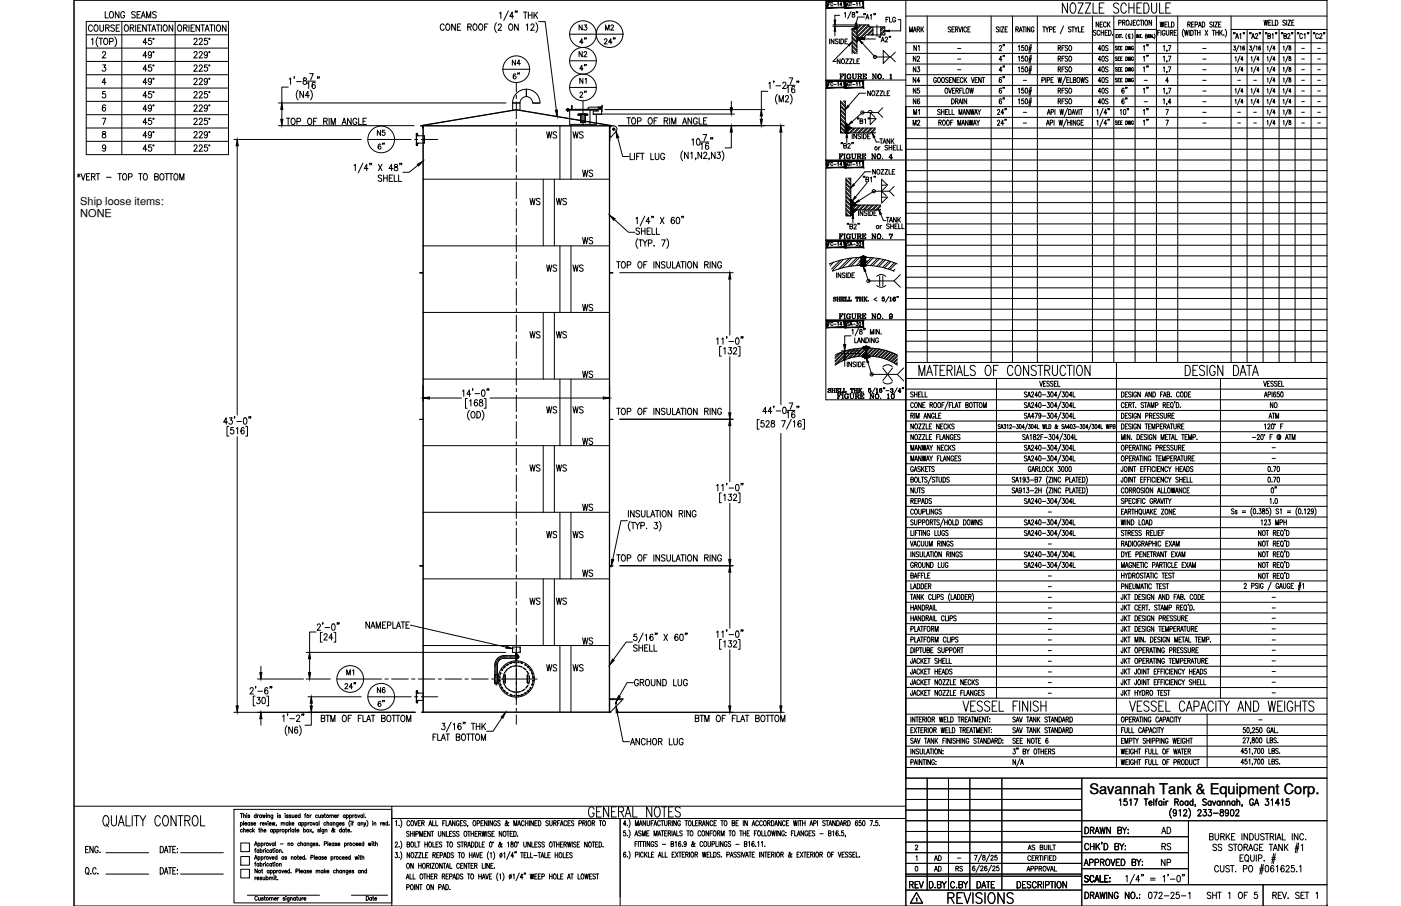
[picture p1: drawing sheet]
<svg xmlns="http://www.w3.org/2000/svg" width="432mm" height="279mm" viewBox="0 0 432 279" stroke-linecap="round" stroke-linejoin="round" font-family="sans-serif">
<defs><g id="words">
<text font-size="6.6" x="291.4" y="279.8">REVISIONS</text>
<g font-size="5.3">
<text x="26.5" y="10.9">COURSE</text>
<text x="177.8" y="31.4">2&quot;</text>
<text x="178.5" y="55.7">WS</text>
<text x="178.5" y="76.6">WS</text>
<text x="167.6" y="85">WS</text>
<text x="175.7" y="85">WS</text>
<text x="162.3" y="105.5">WS</text>
<text x="170.7" y="105.5">WS</text>
<text x="167.6" y="128.8">WS</text>
<text x="175.7" y="128.8">WS</text>
<text x="178.5" y="138.3">WS</text>
<text x="178.5" y="158.8">WS</text>
<text x="167.6" y="167.2">WS</text>
<text x="175.7" y="167.2">WS</text>
<text x="162.3" y="187.7">WS</text>
<text x="170.7" y="187.7">WS</text>
<text x="178.5" y="200">WS</text>
<text x="167.6" y="208.1">WS</text>
<text x="175.7" y="208.1">WS</text>
<text x="279.4" y="275.2">REV</text>
</g>
<g font-size="4.9">
<text x="31.4" y="6.7">LONG SEAMS</text>
<text x="177.4" y="10.6">N3</text>
<text x="185.9" y="10.6">M2</text>
<text x="280.8" y="16.9">N1</text>
<text x="310.8" y="16.9" transform="rotate(-90 310.8 16.9)">2&quot;</text>
<text x="337.6" y="16.9">40S</text>
<text x="355.2" y="16.9" transform="rotate(-90 355.2 16.9)">1&quot;</text>
<text x="177.8" y="22.9">4&quot;</text>
<text x="306.9" y="20.1">4&quot;</text>
<text x="306.9" y="23.3">4&quot;</text>
<text x="355.2" y="20.1" transform="rotate(-90 355.2 20.1)">1&quot;</text>
<text x="161.2" y="25.8" transform="rotate(-90 161.2 25.8)">6&quot;</text>
<text x="280.5" y="26.8">N4</text>
<text x="306.9" y="30">6&quot;</text>
<text x="337.6" y="26.8">40S</text>
<text x="355.2" y="30" transform="rotate(-90 355.2 30)">1&quot;</text>
<text x="306.9" y="33.2">6&quot;</text>
<text x="280.5" y="39.9">M2</text>
<text x="284.7" y="36.7" transform="rotate(-90 284.7 36.7)">M1</text>
<text x="355.2" y="36.7" transform="rotate(-90 355.2 36.7)">1&quot;</text>
<text x="355.2" y="39.9" transform="rotate(-90 355.2 39.9)">1&quot;</text>
<text x="115.4" y="43">N5</text>
<text x="119.6" y="47.3" transform="rotate(-90 119.6 47.3)">6&quot;</text>
<text x="167.6" y="43.7">WS</text>
<text x="175.7" y="43.7">WS</text>
<text x="162.3" y="64.2">WS</text>
<text x="170.7" y="64.2">WS</text>
<text x="178.5" y="97">WS</text>
<text x="178.5" y="117.5">WS</text>
<text x="390.5" y="127">NO</text>
<text x="162.3" y="146.4">WS</text>
<text x="170.7" y="146.4">WS</text>
<text x="394.8" y="153.1" transform="rotate(-90 394.8 153.1)">0&quot;</text>
<text x="178.5" y="178.9">WS</text>
<text x="105.8" y="209.5">M1</text>
<text x="119.6" y="219.1" transform="rotate(-90 119.6 219.1)">6&quot;</text>
<text x="357" y="258.2">AD</text>
<text x="357.4" y="263.2">RS</text>
<text x="357" y="268.1">NP</text>
</g>
<text font-size="4.5" x="335.7" y="244.9">Savannah Tank &amp; Equipment Corp.</text>
<g font-size="4.4">
<text x="272.3" y="8.1">FLG</text>
<text x="279.4" y="10.9">MARK</text>
<text x="336.9" y="9.5">NECK</text>
<text x="356.7" y="9.5">WELD</text>
<text x="157" y="21.2">N4</text>
<text x="177.4" y="18.7">N2</text>
<text x="280.5" y="20.1">N2</text>
<text x="280.5" y="23.3">N3</text>
<text x="325.3" y="20.1">RFSO</text>
<text x="337.6" y="20.1">40S</text>
<text x="337.6" y="23.3">40S</text>
<text x="177.8" y="26.8">N1</text>
<text x="280.5" y="30">N5</text>
<text x="325.3" y="30">RFSO</text>
<text x="337.6" y="30">40S</text>
<text x="348.5" y="30" transform="rotate(-90 348.5 30)">6&quot;</text>
<text x="280.5" y="33.2">N6</text>
<text x="325.3" y="33.2">RFSO</text>
<text x="337.6" y="33.2">40S</text>
<text x="348.5" y="33.2" transform="rotate(-90 348.5 33.2)">6&quot;</text>
<text x="270.2" y="45.5">TANK</text>
<text x="390.2" y="130.2">ATM</text>
<text x="115.4" y="214.8">N6</text>
<text x="287.2" y="269.9">AD</text>
<text x="287.2" y="266.7">AD</text>
<text x="293.9" y="269.9">RS</text>
</g>
<g font-size="3.4">
<text x="24.7" y="63.2">Ship loose items:</text>
<text x="24.7" y="67">NONE</text>
</g>
<g font-size="2.6">
<text x="294.2" y="16.2">-</text>
<text x="369.7" y="16.2">-</text>
<text x="400.4" y="16.2">-</text>
<text x="405.3" y="16.2">-</text>
<text x="294.2" y="19.4">-</text>
<text x="294.2" y="22.6">-</text>
<text x="369.7" y="19.4">-</text>
<text x="369.7" y="22.6">-</text>
<text x="400.4" y="19.4">-</text>
<text x="400.4" y="22.6">-</text>
<text x="405.3" y="19.4">-</text>
<text x="405.3" y="22.6">-</text>
<text x="314.3" y="26.1">-</text>
<text x="351.7" y="26.1">-</text>
<text x="369.7" y="26.1">-</text>
<text x="369.7" y="29.3">-</text>
<text x="380.6" y="26.1">-</text>
<text x="385.6" y="26.1">-</text>
<text x="400.4" y="26.1">-</text>
<text x="400.4" y="29.3">-</text>
<text x="405.3" y="26.1">-</text>
<text x="405.3" y="29.3">-</text>
<text x="314.3" y="36">-</text>
<text x="351.7" y="32.5">-</text>
<text x="369.7" y="32.5">-</text>
<text x="369.7" y="36">-</text>
<text x="380.6" y="36">-</text>
<text x="385.6" y="36">-</text>
<text x="400.4" y="32.5">-</text>
<text x="400.4" y="36">-</text>
<text x="405.3" y="32.5">-</text>
<text x="405.3" y="36">-</text>
<text x="314.3" y="39.2">-</text>
<text x="369.7" y="39.2">-</text>
<text x="380.6" y="39.2">-</text>
<text x="385.6" y="39.2">-</text>
<text x="400.4" y="39.2">-</text>
<text x="405.3" y="39.2">-</text>
<text x="391.2" y="139.3">-</text>
<text x="391.2" y="142.5">-</text>
<text x="322.1" y="159.1">-</text>
<text x="322.1" y="169">-</text>
<text x="322.1" y="178.9">-</text>
<text x="322.1" y="185.6">-</text>
<text x="322.1" y="182">-</text>
<text x="391.2" y="185.6">-</text>
<text x="322.1" y="191.9">-</text>
<text x="322.1" y="188.7">-</text>
<text x="391.2" y="191.9">-</text>
<text x="391.2" y="188.7">-</text>
<text x="322.1" y="195.4">-</text>
<text x="391.2" y="195.1">-</text>
<text x="322.1" y="198.6">-</text>
<text x="322.1" y="201.8">-</text>
<text x="391.2" y="201.8">-</text>
<text x="391.2" y="198.6">-</text>
<text x="322.1" y="205.3">-</text>
<text x="322.1" y="208.5">-</text>
<text x="391.2" y="205">-</text>
<text x="391.2" y="208.5">-</text>
<text x="322.1" y="211.7">-</text>
<text x="322.1" y="214.8">-</text>
<text x="391.2" y="214.8">-</text>
<text x="391.2" y="211.7">-</text>
<text x="387" y="223.3">-</text>
<text x="294.2" y="266">-</text>
</g>
</g></defs>
<!-- layer: TEXT -->
<g fill="none" stroke="#000" stroke-width=".31">
<path d="M255.3 1.3h.4M255.7 12v1.5M255.9 .8h-.6v1M256.7 1a.32 .32 0 0 0-.4-.2 .32 .32 0 0 0-.2 .4v.2a.32 .32 0 0 0 .2 .4 .32 .32 0 0 0 .4-.2M256.7 7.7h6.8M256.7 8.1h6.8M257 1.4h.7M257 12v1.5l-.8-1.5v1.5M257.3 9.6v1.5M258.1 1l.3-.2v1M258.3 12.2l-.3-.2-.6 .2 .2 .4 .6 .3 .1 .4-.3 .2-.6-.2M258.7 12v1.5"/>
<path d="M258.8 4.7h-1.5v1.5M258.9 18.2v1.4l-.8-1.4v1.4M259.2 12a.75 .75 0 0 1 .8 .8 .75 .75 0 0 1-.8 .7zM259.5 1.5h-.7l.5-.7v1M259.6 18.2h.1a.7 .7 0 0 1 .6 .7 .7 .7 0 0 1-.7 .7l-.3-.5zM260.3 4.1l.3-.3v1.5M260.4 12.7h.5M260.6 18.2h.9l-.9 1.4h.9M261.2 12h-.8v1.5h.8M261.6 14l-4.9 5h1M261.8 1a.32 .32 0 0 0-.4-.2 .32 .32 0 0 0-.2 .4v.2a.32 .32 0 0 0 .3 .4 .32 .32 0 0 0 .3-.4h-.2M261.9 18.2h.8l-.8 1.4h.8"/>
<path d="M262 .8h.6M262.3 .8v1M262.3 3.6l-1.1 2.2M262.6 13.1l1.5 1.5M262.6 14.4l1.5 1.5M262.6 15.7l.8 .9M262.6 11.8l1.5 1.5M262.6 10.5l1.5 1.5M262.6 9.2l1.5 1.5M262.6 12.7l1.5 1.5M262.6 14l1.5 1.5M262.6 15.3l1.3 1.3"/>
<path d="M262.6 11.4l1.5 1.5M262.6 10.1l1.5 1.5M262.7 3.9v.4a.54 .54 0 0 1 .7 .3 .54 .54 0 0 1-.3 .7 .47 .47 0 0 1-.5-.5 .47 .47 0 0 1 .6-.4l.1-.5zM262.8 1.4h.7M262.8 8.9l1.3 1.3M263.1 18.2v1.4h.7M263.7 8.9l.4 .5M263.9 1l.3-.2v1M264 3.6l-.1 .4M264.1 8.9h.1M264.1 7.7h3.7v.6h3.7M264.1 7.7v1.2h-1.5v7.7"/>
<path d="M264.1 18.9h.5M264.1 8.9v7.7M264.2 7.7h-.1M264.4 3.6l-.2 .4M264.8 1l.2-.2v1M264.9 18.2h-.8v1.4h.8M265 7.7l-.9 .9M265.5 7.7l-1.4 1.4M265.8 13.3l3.9 4.3h4.8M266.3 4.2l-.1 .4M266.3 12h3.5M266.3 7.7l-2.2 2.2"/>
<path d="M266.4 5.2h-2l-.5 2.1M266.7 4.2l-.1 .4M266.8 7.7l-2.7 2.7M266.8 5.9l.5-1.5 .5 1.5M267 5.4h.6M267.7 7.7l-3.6 3.5M267.8 8l-3.7 3.6h2.5v-.2l-.3 .2M268.2 4.7l.3-.3v1.5M268.4 8.3l-3.4 3.3M268.8 8.3l-3.3 3.3M269 8.3v2.5M269 8.9l-1.8 1.9"/>
<path d="M269 10.2l-.5 .6M269 9.4l-1.4 1.4M269 10.6l-.1 .2M269.4 4.2l-.1 .4M269.8 4.2l-.1 .4M271 11.2l-.1 .4M271.4 11.2l-.1 .4M271.5 8.3v2.5M271.6 12.9l.5-1.5 .4 1.5M271.8 12.4h.6M272.2 15.6l2 2-2 2zM272.7 8.3v2.5h-5.5l-.5 .1-.1 .5"/>
<path d="M272.7 9.1l-1.2 1.3M272.7 10.4l-.3 .4M272.7 9.6l-1.2 1.2M272.8 11.8l.3-.4 .4 .3-.7 1.2h.8M274.2 11.2l-.2 .4M274.5 11.2l-.1 .4M275.9 16.1l-1.4 1.5 1.4 1.5M293 8.5a.4 .4 0 0 0-.6-.2 .4 .4 0 0 0-.1 .6l.5 .2a.42 .42 0 0 1 .1 .7 .42 .42 0 0 1-.7-.2M293.4 9h.5M294.1 8.3h-.7v1.6h.7M294.5 9h.6l.1-.6-.7-.1v1.6M294.9 9l.4 .9"/>
<path d="M295.5 8.3l.4 1.6 .5-1.6M296.7 8.3v1.6M297.9 8.7a.44 .44 0 0 0-.6-.4 .44 .44 0 0 0-.2 .6v.3a.44 .44 0 0 0 .2 .7 .44 .44 0 0 0 .6-.4M298.3 9h.4M299 8.3h-.7v1.6h.7M307.8 8.5a.39 .39 0 0 0-.6-.2 .39 .39 0 0 0-.1 .6l.5 .2a.42 .42 0 0 1 .1 .7 .42 .42 0 0 1-.7-.2M308.2 8.3v1.6M308.6 8.3h.8l-.8 1.6h.8M309.8 9h.4M310.5 8.3h-.7v1.6h.7M313.1 9h.7v-.6l-.7-.1v1.6M313.5 9l.4 .9"/>
<path d="M313.9 14.3l.3-.3v1.6M313.9 17.6l.3-.3v1.6M314.1 9.9l.5-1.6 .4 1.6M314.3 9.3h.6M315.1 8.3h.8M315.5 14h-.6v.7a.45 .45 0 0 1 .6 .1 .45 .45 0 0 1 0 .6 .45 .45 0 0 1-.7-.1M315.5 17.3h-.6v.7a.46 .46 0 0 1 .6 0 .46 .46 0 0 1 0 .7 .46 .46 0 0 1-.7-.1M315.5 8.3v1.6M316.1 14.1l.2-.1a.92 .92 0 0 1 0 1.6l-.3-.7zM316.1 17.4l.2-.1a.92 .92 0 0 1 0 1.6l-.3-.3zM316.2 8.3v1.6M317.1 15.2h.8"/>
<path d="M317.1 18.5h.8M317.1 14.7h.8M317.1 18h.8M317.4 8.3v1.6l-.7-1.6v1.6M317.5 13.7l-.4 2.4M317.5 17l-.4 2.4M317.9 13.7l-.4 2.4M317.9 17l-.4 2.4M318.7 8.7a.44 .44 0 0 0-.6-.4 .44 .44 0 0 0-.3 .6v.3a.46 .46 0 0 0 .5 .7 .46 .46 0 0 0 .4-.7h-.3M321.4 8.3h.8M321.8 8.3v1.6M322.3 8.3l.4 .7v.9"/>
<path d="M323.2 8.3l-.5 .7M323.5 9.1l.6-.1 .1-.6-.7-.1v1.6M324.7 9h.4M325.4 8.3h-.7v1.6h.7M326.1 14.8l.7-.1v-.6l-.7-.1v1.6M326.5 14.8l.4 .8M327.3 14.8h.5M327.8 8l-1 2.4M328 14h-.7v1.6M329 .9v3.2l-1.6-3.2v3.2M329.1 14.3l-.3-.3-.5 .3v.3l.5 .3a.41 .41 0 0 1 .2 .6 .41 .41 0 0 1-.6 0l-.1-.1M329.6 14.1l.1-.1a.83 .83 0 0 1 .6 .8 .83 .83 0 0 1-.6 .8 1.09 1.09 0 0 1-.1-1.5z"/>
<path d="M330.1 8.5a.4 .4 0 0 0-.6-.2 .4 .4 0 0 0-.1 .6l.4 .2a.43 .43 0 0 1 .2 .7 .43 .43 0 0 1-.7-.2M330.2 1.1l.3-.2a1.52 1.52 0 0 1 1 2.4 .78 .78 0 0 1-.8 .8 .78 .78 0 0 1-.8-.8l-.1-1.2zM330.3 8.3h.8M330.7 8.3v1.6M331.2 8.3l.4 .7v.9M332.1 8.3l-.5 .7M332.3 .9h1.5l-1.5 3.2h1.5M332.4 8.3v1.6h.7M333.3 9h.5M334.1 8.3h-.8v1.6h.8M334.5 .9h1.6l-1.6 3.2h1.6M336.9 .9v3.2h1.3"/>
<path d="M338.8 2.4h.9M340.3 .9h-1.5v3.2h1.5M344 11.1h.2M344.4 10.6h-.4v1M344.6 14.8h.3M344.6 10.6l.5 1M344.6 18.1h.3M344.8 1.4a.79 .79 0 0 0-1.1-.5 .79 .79 0 0 0-.4 1.1l1 .6a.82 .82 0 0 1 .4 1.2 .82 .82 0 0 1-1.3 .1l-.2-.3M344.8 7h.7v-.7l-.7-.1v1.6M345.1 10.6l-.5 1M345.1 14.3h-.5v1.1h.5M345.1 17.5h-.5v1.2h.5"/>
<path d="M345.2 10.6h.5M345.4 14.8h.3M345.4 18.1h.3M345.5 10.6v1M345.9 14.3h-.5v1.1h.5M345.9 17.5h-.5v1.2h.5M345.9 11.5h.1M346 7l.6-.1v-.6l-.6-.1v1.6M346.4 7l.4 .8M347 14.3a.56 .56 0 0 1 .5 .5 .56 .56 0 0 1-.5 .6zM347 17.5a.56 .56 0 0 1 .5 .6 .56 .56 0 0 1-.5 .6zM347.2 1.7a.79 .79 0 0 0-.8-.8 .79 .79 0 0 0-.8 .8l-.1 1.2a.88 .88 0 0 0 .6 1.1 .88 .88 0 0 0 1.1-.7"/>
<path d="M347.2 10.4l-.2 .7 .2 .8M347.3 6.3l.1-.1a.84 .84 0 0 1 .6 .8 .84 .84 0 0 1-.6 .8 1.12 1.12 0 0 1-.1-1.5zM347.7 14.3l.2 1.1 .2-1.1 .2 1.1 .2-1.1M347.7 17.5l.2 1.2 .2-1.2 .2 1.2 .2-1.2M347.9 .9v3.2M347.9 2.4h1.6M348 10.8v1h.4M348.3 10.8a.28 .28 0 0 0-.4-.3 .28 .28 0 0 0-.1 .4v.2a.27 .27 0 0 0 .2 .4 .27 .27 0 0 0 .3-.2M348.8 6.2v1.5l-.3 .1-.2-.5M348.9 10.4l.3 .7-.3 .8M349.3 7h.4M349.3 14.5a.32 .32 0 0 0-.4-.2 .32 .32 0 0 0-.2 .4v.3a.32 .32 0 0 0 .3 .4 .32 .32 0 0 0 .3-.4h-.2"/>
<path d="M349.3 17.8a.32 .32 0 0 0-.4-.2 .32 .32 0 0 0-.2 .4v.2a.32 .32 0 0 0 .3 .5 .32 .32 0 0 0 .3-.5h-.2M349.5 .9v3.2M350 6.2h-.7v1.6h.7M350.3 10.6v1M350.4 2.4h.9M351.1 10.6v1l-.5-1v1M351.2 6.6a.44 .44 0 0 0-.6-.4 .44 .44 0 0 0-.3 .6v.4a.44 .44 0 0 0 .3 .6 .44 .44 0 0 0 .6-.4M351.3 10.6h.4M351.4 6.2h.7M351.5 10.6v1M351.8 6.2v1.6M351.9 .9h-1.5v3.2h1.5"/>
<path d="M352.4 6.2v1.6M352.6 .9h.7a1.9 1.9 0 0 1 0 3.2h-.7zM353.1 6.3l.1-.1a.83 .83 0 0 1 .6 .8 .83 .83 0 0 1-.6 .8 1.09 1.09 0 0 1-.1-1.5zM353.3 10.5l-.3 .6 .3 .9M353.5 11.6v-1l.3 1 .3-1v1M354.4 10.6v1M354.9 .9v2.3a.79 .79 0 0 0 .4 .7 .79 .79 0 0 0 .9 0l.3-.7v-2.3M354.9 6.2v1.6l-.8-1.6v1.6M355.1 10.6v1l-.5-1v1M355.7 10.5l.3 .6-.3 .9M357.4 .9v3.2h1.4M358.6 14.3l.2-.3v1.6"/>
<path d="M358.6 17.6l.2-.3v1.6M359.3 2.4h.9M359.7 15.5l-.1 .4M359.7 18.8l-.1 .4M360.1 14h.8l-.6 1.6M360.1 17.3h.8l-.6 1.6M360.8 .9h-1.5v3.2h1.5M364.8 9a2.08 2.08 0 0 0 0 2.4M365.1 9.3l.3 1.6 .2-1.6 .3 1.6 .3-1.6M366.1 7.5h.7v-.7h-.7v1.5M366.5 7.5l.4 .8M366.5 9.3v1.6"/>
<path d="M367 9.3a.78 .78 0 0 1 .8 .8 .78 .78 0 0 1-.8 .8zM367.3 7.5h.4M368 6.8h-.7v1.5h.7M368 9.3h.8M368.3 7.6l.8-.1-.1-.7h-.7v1.5M368.4 9.3v1.6M369.1 9.3v1.6M369.1 10.1h.8M369.4 8.3l.4-1.5 .4 1.5M369.5 7.8h.6M369.9 9.3v1.6M370.5 6.8a.78 .78 0 0 1 .9 .8 .78 .78 0 0 1-.9 .7z"/>
<path d="M371.4 9.3l.8 1.6M372.2 9.3l-.8 1.6M373.6 7l-.2-.2-.5 .2 .1 .4 .6 .5-.2 .4-.5-.2M373.6 9.3h.8M374 6.8v1.5M374 9.3v1.6M374.4 6.8h.8l-.8 1.5h.8M374.7 10.1h.8M374.7 9.3v1.6M375.5 9.3v1.6M375.6 7.5h.5M375.9 9.3v1.6"/>
<path d="M376.2 10l.5 .9M376.3 6.8h-.7v1.5h.7M376.7 9.3l-.8 1.1M377.2 10.8h.1M377.6 9a1.99 1.99 0 0 1 0 2.4M380.3 14.2h.5l-.3 .5a.37 .37 0 0 1 .3 .5 .37 .37 0 0 1-.6 0M380.3 10.1l-.1 .4M380.7 10.1l-.2 .4M380.7 17.7l.2-.2v1.2M380.8 11.9l.5-1.6 .4 1.6M381 11.4h.6M381.8 13.9l-.8 2"/>
<path d="M382.1 10.6l.3-.3v1.6M382.2 14.4l.2-.2v1.3M382.2 17.2l-.8 2M383.1 18.3h-.7l.5-.8v1.2M383.2 10.1l-.1 .4M383.6 14.4l-.1-.2a.63 .63 0 0 0-.6 .6 .63 .63 0 0 0 .4 .7 .37 .37 0 0 0 .3-.5 .37 .37 0 0 0-.4-.3l-.2 .3M383.6 10.1l-.1 .4M385.2 14.2h.5l-.3 .5a.37 .37 0 0 1 .3 .5 .37 .37 0 0 1-.6 0M385.3 10.1l-.2 .4M385.6 10.1l-.1 .4M385.6 17.7l.2-.2v1.2M385.8 11.9l.4-1.6 .5 1.6"/>
<path d="M385.9 11.4h.6M386.8 13.9l-.8 2M386.9 10.7l.1-.2a.42 .42 0 0 1 .6 0 .42 .42 0 0 1-.1 .7l-.6 .7h.8M387.1 14.4l.3-.2v1.3M387.1 17.2l-.8 2M388 18.3h-.6l.4-.8v1.2M388.2 10.1l-.1 .4M388.5 14.4v-.2a.63 .63 0 0 0-.7 .6 .63 .63 0 0 0 .4 .7 .37 .37 0 0 0 .3-.5 .37 .37 0 0 0-.4-.3l-.1 .3M388.5 10.1l-.1 .4M389.6 6.2l.2 1.6 .3-1.6 .3 1.6 .3-1.6M390.1 10.1l-.1 .4M390.4 10.1l-.1 .4"/>
<path d="M390.5 14.4l.3-.2v1.3M390.5 17.7l.3-.2v1.2M390.8 11.1l.7-.1v-.6l-.7-.1v1.6l.7-.1 .1-.4-.3-.3M391 7h.5M391.8 6.2h-.8v1.6h.8M392.1 10.6l.2-.3v1.6M392.1 13.9l-.8 2M392.1 17.2l-.8 2M392.1 6.2v1.6h.7M393 15h-.7l.4-.8v1.3M393 18.3h-.7l.4-.8v1.2M393.1 6.2a.79 .79 0 0 1 .8 .8 .79 .79 0 0 1-.8 .8z"/>
<path d="M393.2 10.1l-.1 .4M393.5 10.1l-.1 .4M395 10.1l-.1 .4M395.4 10.1l-.2 .4M395.5 14.4l.2-.2v1.3M395.5 17.7l.2-.2v1.2M395.7 11.1l.7-.1v-.6l-.7-.1v1.6l.7-.1 .1-.4-.3-.3M396.2 6.5a.4 .4 0 0 0-.6-.3 .4 .4 0 0 0-.1 .6l.4 .2a.43 .43 0 0 1 .2 .8 .43 .43 0 0 1-.7-.2M396.6 6.2v1.6M396.9 10.7v-.2a.37 .37 0 0 1 .6-.1 .37 .37 0 0 1 0 .5l-.7 1h.8M397 6.2h.7l-.7 1.6h.7M397 13.9l-.8 2"/>
<path d="M397 17.2l-.8 2M397.3 14.2v.4a.43 .43 0 0 1 .6 .4 .43 .43 0 0 1-.4 .5 .55 .55 0 0 1-.2-.6 .55 .55 0 0 1 .5-.4v-.3zM397.3 17.5v.4a.41 .41 0 0 1 .6 .4 .41 .41 0 0 1-.6 .4 .62 .62 0 0 1 .5-.9l-.1-.3zM398.1 10.1l-.1 .4M398.1 7h.5M398.5 10.1l-.1 .4M398.9 6.2h-.8v1.6h.8M400 10.1l-.2 .4M400.3 10.1l-.1 .4M401.4 10.7a.44 .44 0 0 0-.5-.4 .44 .44 0 0 0-.3 .6v.4a.44 .44 0 0 0 .3 .6 .44 .44 0 0 0 .5-.4M401.9 10.6l.3-.3v1.6M403.1 10.1l-.2 .4"/>
<path d="M403.4 10.1l-.1 .4M404.9 10.1l-.1 .4M405.2 10.1l-.1 .4M406.4 10.7a.44 .44 0 0 0-.6-.4 .44 .44 0 0 0-.3 .6v.4a.44 .44 0 0 0 .3 .6 .44 .44 0 0 0 .6-.4M406.7 10.7l.1-.2a.37 .37 0 0 1 .5-.1 .37 .37 0 0 1 .1 .5l-.7 1h.8M408 10.1l-.1 .4M408.3 10.1l-.1 .4M255.3 25.9h.4M255.9 25.4h-.6v1.1M256.7 25.7a.32 .32 0 0 0-.4-.3 .32 .32 0 0 0-.2 .4v.3a.32 .32 0 0 0 .2 .4 .32 .32 0 0 0 .4-.3M257 26h.7M258.1 25.6l.3-.2v1.1"/>
<path d="M258.8 22.8h1.2v.5l-.1-.5M258.8 24.3h.5M259 22.8v1.5M259.1 35.5l1.4 1.5M259.1 36.8l1.4 1.5M259.1 38.1l1.4 1.5M259.1 39.4l1.4 1.5M259.1 34.2l1.4 1.5M259.1 32.9l1.4 1.5M259.1 31.6l1.4 1.5M259.1 36.4l1.4 1.5M259.1 37.7l1.4 1.5"/>
<path d="M259.1 39l1.4 1.5M259.1 35.1l1.4 1.5M259.1 33.8l1.4 1.5M259.1 32.5l1.4 1.5M259.1 22.8v1.5M259.1 23.6h.4M259.5 26.1h-.7l.5-.7v1.1M259.5 23.3v.5M259.9 31.1l.6 .7M260.2 24.3h.5M260.2 22.8h.5M260.3 31.1l.2 .2"/>
<path d="M260.5 22.8v1.5M260.5 32.6l-1.4-1.5v9.9h10.7M260.5 31.1v9.9M260.6 39.5h9.2l-1.6 1.5M261 39.5l-.5 .5 1 1M261.6 22.8a.84 .84 0 0 0 0 1.5M261.8 25.7a.32 .32 0 0 0-.4-.3 .32 .32 0 0 0-.2 .4v.3a.32 .32 0 0 0 .3 .4 .32 .32 0 0 0 .3-.4h-.2M261.9 23.8h.5M261.9 39.5l-1.4 1.3M262 25.4h.6M262.1 23.1v.2v-.5v.3l-.2-.2a.66 .66 0 0 0-.8 .7 .66 .66 0 0 0 1 .5M262.1 23.8v.5"/>
<path d="M262.3 25.4v1.1M262.3 39.5l-1.5 1.5M262.6 22.8h.5M262.8 26h.7M262.8 22.8v1.1l.5 .4h.3l.2-.4v-1.1M262.9 22.8v1.1l.4 .4M263.2 39.5l-1.5 1.5M263.6 39.5l-1.5 1.5M263.6 22.8h.5M263.9 25.6l.3-.2v1.1M264.3 22.8h.9l.3 .3-.1 .4-.8 .1M264.3 24.3h.5"/>
<path d="M264.4 36.4l-.2 .4M264.5 39.5l-1.5 1.5M264.5 22.8v1.5M264.6 22.8v1.5M264.7 36.4l-.1 .4M264.8 25.6l.2-.2v1.1M264.9 39.5l-1.5 1.5M265 23.6l.6 .6M265.1 37.3h.7l.1-.5-.8-.2v1.5l.8-.1v-.4l-.3-.3M265.1 23.6l.3 .7 .2-.2M265.2 22.8l.3 .3-.3 .5M265.8 39.5l-1.5 1.5"/>
<path d="M265.9 22.8h1.1v.5l-.1-.5M265.9 24.3h1.1v-.4l-.1 .4M266.1 22.8v1.5M266.1 23.6h.5M266.2 39.5l-1.4 1.5M266.4 36.9l.4-.3v1.5M266.6 23.3v.5M266.8 28.7h-1.9l-3.4 4M267.1 39.5l-1.5 1.5M267.5 39.5l-1.4 1.5M267.5 34.7a.65 .65 0 0 1 .7-.6 .65 .65 0 0 1 .6 .6M267.7 36.4l-.2 .4"/>
<path d="M268 36.4l-.1 .4M268.2 28v1.5l-.8-1.5v1.5M268.4 39.5l-1.5 1.5M268.8 24.3h.5M268.8 22.8h.3l.9 1.4M268.8 39.5l-1.4 1.5M268.9 28.1l.1-.1a.7 .7 0 0 1 .7 .8 .7 .7 0 0 1-.8 .6l-.2-.5zM269 22.8v1.5M269.6 36.2l-1.4-1.5v3.7l1.8-1.8h-1.8M269.7 22.8h.5M269.8 39.9l-1.1 1.1M270 22.8v1.5l-.9-1.3"/>
<path d="M270 28h.8l-.8 1.5h.8M270.6 34.7h-4.8l-3.2 2.9M271 22.8a.68 .68 0 0 0-.5 1 .68 .68 0 0 0 1.1 .2 .67 .67 0 0 0 0-1 .67 .67 0 0 0-.9 0 .67 .67 0 0 0 0 1l.3 .3M271.2 22.8a.85 .85 0 0 1 0 1.5M271.2 28h.8l-.8 1.5h.8M272.1 33.2l-1.5 1.5 1.5 1.5M272.2 24.2h.1M272.4 28v1.5h.8M273.5 28.7h.4M274.2 28h-.7v1.5h.7M274.3 23.1l.3-.3v1.5M274.3 24.3h.6"/>
<path d="M274.5 22.9v1.4M288.6 24.3a.44 .44 0 0 0-.5-.4 .44 .44 0 0 0-.3 .6v.4a.45 .45 0 0 0 .4 .6 .45 .45 0 0 0 .4-.6h-.3M289.2 24l.1-.1a.76 .76 0 0 1 .6 .8 .76 .76 0 0 1-.7 .7l-.3-.5zM289.3 37.8l.7-.1v-.6l-.7-.1v1.6M289.7 37.8l.4 .8M289.8 34l-.3-.2-.5 .2v.3l.5 .3a.43 .43 0 0 1 .2 .7 .43 .43 0 0 1-.7-.2M290.2 33.8v1.5M290.2 34.5h.8M290.4 24l.1-.1a.82 .82 0 0 1 .6 .8 .82 .82 0 0 1-.6 .8 1.11 1.11 0 0 1-.1-1.5zM290.7 37.1l.1-.1a.83 .83 0 0 1 .6 .8 .83 .83 0 0 1-.6 .8 1.09 1.09 0 0 1-.1-1.5zM291 33.8v1.5M291.4 34.5h.4"/>
<path d="M291.5 27.3l.1-.1a.83 .83 0 0 1 .6 .8 .83 .83 0 0 1-.6 .8 1.09 1.09 0 0 1-.1-1.5zM291.9 37.1l.2-.1a.84 .84 0 0 1 .5 .8 .84 .84 0 0 1-.5 .8 1.12 1.12 0 0 1-.2-1.5zM292.1 33.8h-.7v1.5h.7M292.2 24.1l-.3-.2-.5 .2 .1 .3 .5 .3a.43 .43 0 0 1 .1 .7 .43 .43 0 0 1-.7-.1M292.4 27.2l.4 1.6 .5-1.6M292.5 33.8v1.5h.6M292.6 24.6h.5M293 37.8h.5M293.3 30.5a.79 .79 0 0 1 .8 .8 .79 .79 0 0 1-.8 .7zM293.3 23.9h-.7v1.6h.7M293.4 33.8v1.5h.7M293.5 27.9h.5"/>
<path d="M293.7 37h-.7v1.6M294.3 27.2h-.8v1.6h.8M294.5 23.9v1.6l-.8-1.6v1.6M294.5 31.2l.7-.1v-.6h-.7v1.5M294.6 27.9h.7v-.6l-.7-.1v1.6M294.9 31.2l.4 .8M294.9 24.6h.5M295 27.9l.4 .9M295.2 38.6v-1.6l.5 1.6 .4-1.6v1.6M295.5 32l.5-1.5 .4 1.5M295.6 35.3v-1.5l.4 1.5 .5-1.5v1.5M295.7 23.9h-.8v1.6h.8"/>
<path d="M295.7 31.5h.5M295.8 27.9h.4M296.4 38.6l.4-1.6 .5 1.6M296.5 27.2h-.7v1.6M296.5 38.1h.6M296.7 30.5v1.5M296.8 35.3l.4-1.5 .4 1.5M296.8 24.3a.44 .44 0 0 0-.6-.4 .44 .44 0 0 0-.3 .6v.4a.44 .44 0 0 0 .3 .6 .44 .44 0 0 0 .6-.4M296.8 27.2v1.6h.7M296.9 34.8h.6M297.2 23.9v1.6M297.5 24.6l.5 .9"/>
<path d="M297.9 27.3l.1-.1a.83 .83 0 0 1 .6 .8 .83 .83 0 0 1-.6 .8 1.09 1.09 0 0 1-.1-1.5zM297.9 30.5v1.5l-.8-1.5v1.5M298 23.9l-.8 1.1M298.4 37v1.6l-.8-1.6v1.6M298.7 37l.3 1.6 .3-1.6 .3 1.6 .2-1.6M298.7 33.8v1.5l-.8-1.5v1.5M298.9 27.2l.3 1.6 .3-1.6 .2 1.6 .3-1.6M299.1 33.8l.2 1.5 .3-1.5 .3 1.5 .3-1.5M299.4 23.9l.4 1.6 .5-1.6M300 38.6l.4-1.6 .5 1.6M300.2 38.1h.5M300.4 35.3l.4-1.5 .5 1.5"/>
<path d="M300.5 34.8h.6M300.5 24.6h.5M301 37l.5 .8v.8M301.3 23.9h-.8v1.6h.8M301.4 33.8l.4 .7v.8M301.9 37l-.4 .8M302.3 33.8l-.5 .7M302.4 23.9v1.6l-.8-1.6v1.6M302.7 23.9h.8M303.1 23.9v1.6M307.4 34.1l.1-.2a.36 .36 0 0 1 .5-.1 .36 .36 0 0 1 .1 .6l-.7 .9h.8M307.4 37.4l.1-.2a.35 .35 0 0 1 .5-.1 .35 .35 0 0 1 .1 .5l-.7 1h.8"/>
<path d="M308.7 24.1l-.1-.1a.78 .78 0 0 0-.8 .6 .78 .78 0 0 0 .5 .9 .45 .45 0 0 0 .4-.6 .45 .45 0 0 0-.6-.3l-.1 .4M309.4 34.8h-.9l.6-1v1.5M309.4 38.1h-.9l.6-1.1v1.6M309.8 36.8l-.1 .4M310.2 36.8l-.2 .4M313.9 20.9l.3-.3v1.6M313.9 27.5l.3-.3v1.6M313.9 30.8l.3-.3v1.5M315.5 20.6h-.6v.7a.45 .45 0 0 1 .6 0 .45 .45 0 0 1 0 .7 .45 .45 0 0 1-.7-.1M315.5 27.2h-.6v.7a.45 .45 0 0 1 .6 0 .45 .45 0 0 1 0 .6 .45 .45 0 0 1-.7-.1M315.5 30.5h-.6v.6a.46 .46 0 0 1 .6 .1 .46 .46 0 0 1 0 .6 .46 .46 0 0 1-.7 0M316.1 20.7l.2-.1a.91 .91 0 0 1 0 1.6l-.3-.3z"/>
<path d="M316.1 27.3l.2-.1a.92 .92 0 0 1 0 1.6l-.3-.7zM316.1 30.5h.2a.92 .92 0 0 1 0 1.5l-.3-.2zM317.1 21.7h.8M317.1 28.3h.8M317.1 31.6h.8M317.1 21.3h.8M317.1 27.9h.8M317.1 31.1h.8M317.5 20.3l-.4 2.4M317.5 26.9l-.4 2.4M317.5 30.2l-.4 2.4M317.9 20.3l-.4 2.4"/>
<path d="M317.9 26.9l-.4 2.4M317.9 30.2l-.4 2.4M321.1 24.7l.7-.1v-.6l-.7-.1v1.6M322.3 23.9v1.6M322.5 38.6l.4-1.6 .5 1.6M322.7 38.1h.5M322.7 24.7l.8-.1-.1-.6-.7-.1v1.6M322.8 35.3l.4-1.5 .5 1.5M322.9 34.8h.6M323.7 37.9l.7-.1v-.7l-.7-.1v1.6M323.9 24.6h.5M324 34.6l.7-.2-.1-.6h-.6v1.5"/>
<path d="M324.7 23.9h-.8v1.6M324.9 37v1.6M325.1 33.8v1.5M326.1 23.9l.2 1.6 .3-1.6 .3 1.6 .3-1.6M326.1 21.4l.7-.1v-.6l-.7-.1v1.6M326.4 37l.3 1.6 .2-1.6 .3 1.6 .3-1.6M326.5 21.4l.4 .8M326.7 33.8l.2 1.5 .3-1.5 .3 1.5 .3-1.5M328 20.6h-.7v1.6M328.4 23.6l-1 2.4M328.7 36.7l-1 2.4M328.8 24.6h.4"/>
<path d="M329 33.4l-1 2.5M329.1 20.8l-.3-.2-.5 .2 .1 .4 .6 .3v.6l-.5 .1-.2-.3M329.1 37.8h.8M329.1 37v1.6M329.4 33.8a.78 .78 0 0 1 .8 .7 .78 .78 0 0 1-.8 .8zM329.5 23.9h-.7v1.6M329.6 20.7l.1-.1a.76 .76 0 0 1 .6 .8 .76 .76 0 0 1-.7 .7l-.2-.5zM329.8 23.9v1.6h.7M329.9 37v1.6M330.3 37v1.6M330.4 35.3l.4-1.5 .5 1.5M330.6 34.8h.5"/>
<path d="M330.8 24.6h.7v-.6l-.7-.1v1.6l.7-.1 .1-.4-.3-.4M331.4 33.8l.5 1.5 .4-1.5M331.6 37v1.6l-.8-1.6v1.6M332.1 24l.2-.1a.82 .82 0 0 1 .5 .8 .82 .82 0 0 1-.5 .8 1.11 1.11 0 0 1-.2-1.5zM332.6 33.8v1.5M332.8 37.4a.44 .44 0 0 0-.5-.4 .44 .44 0 0 0-.3 .6v.4a.46 .46 0 0 0 .4 .6 .46 .46 0 0 0 .4-.6h-.3M332.9 33.8h.8M333.1 23.9l.3 1.6 .3-1.6 .3 1.6 .2-1.6M333.2 37.8h.5M333.2 33.8v1.5M333.9 37h-.7v1.6h.7M335.3 24.1l-.3-.2-.5 .2 .1 .3 .5 .3a.43 .43 0 0 1 .1 .7 .43 .43 0 0 1-.7-.1"/>
<path d="M338.1 34.1l.2-.3v1.5M338.1 37.3l.2-.3v1.6M340 33.4l-1 2.5M340 36.7l-1 2.4M341.1 34.8h-.8l.5-1v1.5M341.1 38.1h-.8l.5-1.1v1.6M341.6 36.8l-.1 .4M341.9 36.8l-.1 .4M344.3 37.4h-.6l.5 .5a.3 .3 0 0 1 0 .5 .3 .3 0 0 1-.5-.2M344.6 21.4h.3M344.6 37.8h.3M345.1 20.8h-.5v1.2h.5"/>
<path d="M345.1 24.1h-.5v1.2M345.1 37.3h-.5v1.1h.5M345.3 34.1l.2-.3v1.5M345.4 21.4h.3M345.4 37.8h.3M345.9 20.8h-.5v1.2h.5M345.9 24.1h-.5v1.2M345.9 37.3h-.5v1.1h.5M346.4 33.8h.2a.91 .91 0 0 1 0 1.5l-.4-.7zM347 20.8a.57 .57 0 0 1 .5 .6 .57 .57 0 0 1-.5 .6zM347 24.1a.56 .56 0 0 1 .5 .6 .56 .56 0 0 1-.5 .6zM347 37.3a.56 .56 0 0 1 .5 .5 .56 .56 0 0 1-.5 .6z"/>
<path d="M347.7 20.8l.2 1.2 .2-1.2 .2 1.2 .2-1.2M347.7 24.1l.2 1.2 .2-1.2 .2 1.2 .2-1.2M347.7 37.3l.2 1.1 .2-1.1 .2 1.1 .2-1.1M349.3 21.1a.32 .32 0 0 0-.4-.3 .32 .32 0 0 0-.2 .5v.2a.33 .33 0 0 0 .3 .5 .33 .33 0 0 0 .3-.5h-.2M349.3 24.4a.32 .32 0 0 0-.4-.3 .32 .32 0 0 0-.2 .5v.2a.32 .32 0 0 0 .3 .5 .32 .32 0 0 0 .3-.5h-.2M349.3 37.5a.32 .32 0 0 0-.4-.2 .32 .32 0 0 0-.2 .4v.3a.32 .32 0 0 0 .3 .4 .32 .32 0 0 0 .3-.4h-.2M352.4 20.9l.3-.3v1.6M358.5 30.8l.3-.3v1.5M358.6 20.9l.2-.3v1.6M358.6 27.5l.2-.3v1.6M359.3 33.8h.8l-.6 1.5M359.3 37h.8l-.6 1.6"/>
<path d="M359.6 32l-.1 .3M359.7 22.1l-.1 .4M359.7 28.7l-.1 .4M360.1 20.6h.8l-.6 1.6M360.1 27.2h.8l-.6 1.6M360.1 25h-.8l.6-1.1v1.6M360.9 31.5h-.9l.6-1v1.5M380.7 21l.2-.2v1.2M380.7 27.6l.2-.3v1.3M380.7 30.9l.2-.3v1.3M382.2 20.5l-.8 2M382.2 27.1l-.8 1.9"/>
<path d="M382.2 30.4l-.8 1.9M383.1 21.6h-.7l.5-.8v1.2M383.1 28.2h-.7l.5-.9v1.3M383.1 31.5h-.7l.5-.9v1.3M385.6 21l.2-.2v1.2M385.6 27.6l.2-.3v1.3M385.6 30.9l.2-.3v1.3M387.1 20.5l-.8 2M387.1 27.1l-.8 1.9M387.1 30.4l-.8 1.9M388 21.6h-.6l.4-.8v1.2M388 28.2h-.6l.4-.9v1.3"/>
<path d="M388 31.5h-.6l.4-.9v1.3M390.5 21l.3-.2v1.2M390.5 24.3l.3-.3v1.3M390.5 27.6l.3-.3v1.3M390.5 30.9l.3-.3v1.3M390.5 34.2l.3-.3v1.3M390.5 37.4l.3-.2v1.3M392.1 20.5l-.8 2M392.1 23.8l-.8 1.9M392.1 27.1l-.8 1.9M392.1 30.4l-.8 1.9M392.1 33.7l-.8 1.9"/>
<path d="M392.1 37l-.8 1.9M393 21.6h-.7l.4-.8v1.2M393 24.9h-.7l.4-.9v1.3M393 28.2h-.7l.4-.9v1.3M393 31.5h-.7l.4-.9v1.3M393 34.8h-.7l.4-.9v1.3M393 38h-.7l.4-.8v1.3M395.5 27.6l.2-.3v1.3M395.5 30.9l.2-.3v1.3M395.5 21l.2-.2v1.2M395.5 24.3l.2-.3v1.3M395.5 34.2l.2-.3v1.3"/>
<path d="M395.5 37.4l.2-.2v1.3M397 27.1l-.8 1.9M397 30.4l-.8 1.9M397 20.5l-.8 2M397 23.8l-.8 1.9M397 33.7l-.8 1.9M397 37l-.8 1.9M397.3 20.8v.4a.43 .43 0 0 1 .6 .3 .43 .43 0 0 1-.4 .5 .46 .46 0 0 1-.2-.5 .46 .46 0 0 1 .5-.3v-.4zM397.3 24.1v.4a.43 .43 0 0 1 .6 .3 .43 .43 0 0 1-.4 .5 .54 .54 0 0 1-.2-.6 .54 .54 0 0 1 .5-.3v-.3zM397.3 34v.3a.43 .43 0 0 1 .6 .4 .43 .43 0 0 1-.4 .5 .46 .46 0 0 1-.2-.6 .46 .46 0 0 1 .5-.3v-.3zM397.3 37.3v.3a.43 .43 0 0 1 .6 .4 .43 .43 0 0 1-.4 .5 .55 .55 0 0 1-.2-.6 .55 .55 0 0 1 .5-.4v-.2zM397.9 28.2h-.7l.5-.9v1.3"/>
<path d="M397.9 31.5h-.7l.5-.9v1.3M255.3 50.6h.4M255.9 50.1h-.6v1M256.7 50.3a.32 .32 0 0 0-.4-.2 .32 .32 0 0 0-.2 .4v.2a.32 .32 0 0 0 .2 .4 .32 .32 0 0 0 .4-.2M257 50.7h.7M258.1 50.3l.3-.2v1M258.6 47.5h1.2v.4l-.1-.4M258.6 49h.5M258.8 47.5v1.5M258.9 47.5v1.5M258.9 48.2h.4M259.1 40.7l.2 .3"/>
<path d="M259.1 40.3l.6 .7M259.3 44l-.1 .4M259.3 47.9v.6M259.5 50.8h-.7l.5-.7v1M259.7 44l-.1 .4M260 49h.5M260 47.5h.5M260.1 44.9h.7v-.6l-.7-.1v1.5l.7-.1 .1-.4-.3-.3M260.2 47.5v1.5M260.5 41l.5 .1 .5-.1M260.5 41h.1M260.6 41h.1"/>
<path d="M260.6 41v.1M260.7 41h.1M260.7 41v.1M260.7 41.1h.1M260.7 54.9v11.7h1.5v-11.7M260.7 59.5l1.5 1.5M260.7 58.2l1.5 1.5M260.7 56.9l1.5 1.5M260.7 55.6l1.5 1.4M260.7 59.1l1.5 1.4M260.7 57.8l1.5 1.4M260.7 56.5l1.5 1.4"/>
<path d="M260.7 55.1l1.5 1.5M260.8 41h.1M260.8 41v.1M260.9 41.1h.1M260.9 41v.1v-.1M260.9 41v.1M261 42.5v1.4M261 41v.1v-.1M261 41v.1M261.1 41v.1v-.1M261.2 41v.1M261.2 41h.1"/>
<path d="M261.3 41.1h.1M261.3 41h.1M261.3 44.6l.2-.4 .5 .3-.8 1.2h.9M261.3 54.9l.9 .9M261.4 47.5a.84 .84 0 0 0 0 1.5M261.4 41.1h.1M261.4 41l-.1 .1M261.4 41v.1M261.4 41h.1M261.5 41h.1M261.7 48.4h.4M261.7 54.9l.5 .4"/>
<path d="M261.8 50.3a.32 .32 0 0 0-.4-.2 .32 .32 0 0 0-.2 .4v.2a.32 .32 0 0 0 .3 .4 .32 .32 0 0 0 .3-.4h-.2M261.9 47.7v.2v-.4v.2a.65 .65 0 0 0-1 .5 .65 .65 0 0 0 1 .6M261.9 48.4v.6M262 50.1h.6M262.3 50.1v1M262.4 47.5h.5M262.6 44l-.1 .4M262.7 41.3v1.5M262.8 50.7h.7M263 44l-.1 .4M263.4 47.5h.4M263.6 47.5v1.1l-.4 .4-.5-.2-.1-1.3 .1 1.1 .4 .4"/>
<path d="M263.9 50.3l.3-.2v1M264 41.3v1.5l-.9-1.5v1.5M264.1 47.5h.9l.3 .3-.1 .3-.8 .1M264.1 49h.5M264.3 47.5v1.5M264.8 48.2l.4 .7 .2-.1M264.8 50.3l.2-.2v1M264.9 48.3l.2 .6 .2 .1 .1-.2M265 47.5l.2 .3-.2 .4M265.2 41.5l-.3-.2-.5 .2 .1 .3 .7 .6-.3 .4-.5-.2M265.7 47.5h1.1v.4l-.1-.4M265.7 49h1.1v-.4l-.1 .4"/>
<path d="M265.7 41.3v1.5M265.9 47.5v1.5M266 47.5v1.5M266 48.2h.4M266.1 41.3a.75 .75 0 0 1 .9 .7 .75 .75 0 0 1-.9 .8zM266.2 54.4l-.2 .3M266.4 47.9v.6M266.5 54.4l-.1 .3M266.9 55.3l.7-.1 .1-.5-.8-.1v1.5l.8-.2v-.4l-.3-.2M267.3 56.4l-4.6 5.5M267.4 42h.5M268.2 41.3h-.8v1.5h.8"/>
<path d="M268.3 54.9l.3-.3v1.5M268.4 53h-1.8l-3.4 3.9M268.6 49h.4M268.6 47.5h.3l.8 1.3M268.8 47.5v1.5M269.5 54.4l-.2 .3M269.5 47.5h.5M269.7 47.5v1.5l-.8-1.4M269.8 52.3v1.4l-.8-1.4v1.4M269.8 54.4l-.1 .3M270.5 52.3h.1a.7 .7 0 0 1 .6 .7 .7 .7 0 0 1-.7 .7l-.3-.5zM270.8 47.5a.67 .67 0 0 0-.5 1 .67 .67 0 0 0 1.1 .1 .62 .62 0 0 0 0-.8 .62 .62 0 0 0-.9-.1l-.1 .6 .4 .7"/>
<path d="M271 47.5a.85 .85 0 0 1 0 1.5M271.5 52.3h.9l-.9 1.4h.9M271.7 57.1h1.9l-1.9-1.8v3.7M271.7 59v3.7l1.9-1.9h-1.9M271.7 59l1.5 1.4M272 48.8h.1M272.8 52.3h.8l-.8 1.4h.8M273.2 57.5l-1.5 1.5M274 52.3v1.4h.7M274.1 59l1.5 1.5M274.1 59h-4.8l-7.1 4.5M274.5 49h.5"/>
<path d="M274.7 47.6v1.4M275 53h.5M275.1 48.6h-1.1l.7-1.1v1.5M275.6 57.5l-1.5 1.5M275.8 52.3h-.8v1.4h.8M255.3 75.2h.4M255.9 74.7h-.6v1.1M256.7 75a.32 .32 0 0 0-.4-.3 .32 .32 0 0 0-.2 .4v.3a.32 .32 0 0 0 .2 .4 .32 .32 0 0 0 .4-.3M257 75.3h.7M258.1 74.9l.3-.2v1.1M258.7 72.2h1.1v.4l-.1-.4M258.7 73.6h.4"/>
<path d="M258.9 72.2v1.4M258.9 72.9h.5M259.4 72.6v.5M259.5 75.4h-.7l.5-.7v1.1M260 80l-3.5 3.5M260.1 73.6h.5M260.1 72.2h.5M260.3 72.2v1.4M260.4 72.2v1.4M260.7 60.8l1.5 1.5M260.7 62.1l1.5 1.5M260.7 63.4l1.5 1.5"/>
<path d="M260.7 64.7l1.5 1.5M260.7 66l.6 .6M260.7 60.4l1.5 1.4M260.7 61.7l1.5 1.5M260.7 63l1.5 1.5M260.7 64.3l1.5 1.5M260.7 65.6l1 1M261.2 68.9l-.1 .4M261.4 72.2a.82 .82 0 0 0 0 1.4M261.6 68.9l-.1 .4M261.7 73.1h.5M261.8 74.9l-.5-.1v.3l.5 .5h-.6"/>
<path d="M261.8 79.7l-3.3 3.3M261.9 72.4l.1 .2v-.4l-.1 .2-.1-.2a.67 .67 0 0 0-.9 .7 .67 .67 0 0 0 1 .5M261.9 73.1v.5M261.9 69.8h.8v-.5l-.8-.2v1.5l.8-.1 .1-.4-.3-.3M261.9 75.8l.4-1.1 .3 1.1M262 73.1v.5M262.1 75.4h.4M262.2 64.7h9.2M262.2 63.2h9.2M262.2 63.2v.1M262.5 72.2h.5M262.6 79.5l-3.1 3.2"/>
<path d="M262.7 72.2v1l.4 .4 .5-.2 .1-1.2M262.7 63.2l-.5 .5M262.7 72.2v1l.4 .4M262.8 75.3h.8M262.9 67.4v1.4M263.2 69.5l.2-.4 .5 .3-.8 1.2h.9M263.4 72.2h.5M263.5 63.2l-1.3 1.4M263.9 74.7h.5l-.2 .4a.32 .32 0 0 1 .2 .5 .32 .32 0 0 1-.5 0M264 63.2l-1.5 1.5M264.2 72.2h.8l.3 .2-.1 .4-.8 .1M264.2 73.6h.4"/>
<path d="M264.2 79.4l-2.8 2.8M264.4 72.2v1.4M264.5 68.9l-.1 .4M264.6 65v1.5M264.8 72.9l.6 .6M264.8 74.8a.47 .47 0 0 1 .5 .4 .47 .47 0 0 1-.5 .5zM264.9 63.2l-1.5 1.5M264.9 68.9l-.1 .4M264.9 72.9l.2 .7 .3-.2M264.9 79.4l-2.6 2.7M265 72.2l.3 .2-.3 .5M265.3 63.2l-1.5 1.5"/>
<path d="M265.7 72.2h1.1v.4v-.4M265.7 73.6h1.1v-.4v.4M265.9 72.2v1.4M265.9 65v1.5l-.8-1.5v1.5M266 72.2v1.4M266 72.9h.4M266.2 63.2l-1.5 1.5M266.4 72.6v.5M266.6 63.2l-1.5 1.5M267.1 79.4l-.4 .4M267.2 65.2l-.7-.1-.1 .4 .7 .4 .1 .4-.3 .2-.5-.2M267.5 63.2l-1.5 1.5"/>
<path d="M267.6 65v1.5M267.9 63.2l-1.5 1.5M268.1 65a.75 .75 0 0 1 .8 .7 .75 .75 0 0 1-.8 .8zM268.5 79.5l-1.8 1.8M268.7 73.6h.4M268.7 72.2h.2M268.8 63.2l-1.5 1.5M268.9 72.2v1.4M268.9 72.2l.9 1.3M269.2 79.5l-2.4 2.4M269.2 63.2l-1.5 1.5M269.3 65.7h.5"/>
<path d="M269.6 72.2h.4M269.8 72.2v1.4l-.9-1.3M270.1 63.2l-1.5 1.5M270.1 65h-.8v1.5h.8M270.5 79.7l-2.3 2.2M270.5 63.2l-1.5 1.5M270.8 72.2a.67 .67 0 0 0-.5 .9 .67 .67 0 0 0 1.1 .2 .62 .62 0 0 0 0-.9 .62 .62 0 0 0-.8 0l-.1 .9 .3 .3M271 72.2a.84 .84 0 0 1 0 1.4M271.1 79.8l-2.2 2.2M271.3 69.5v1M271.4 63.2l-1.5 1.5M271.4 66.1l.9 1.9h.8"/>
<path d="M271.4 64.5l-.2 .2M271.4 63.6l-1.1 1.1M271.8 69.5l-.5 .5M272 73.5h.1M273.2 67h.8M273.6 67v1.5M274.1 69.3l-.7-.2-.1 .4 .7 .5 .1 .3-.3 .2-.5-.2M274.1 72.4l.2-.2 .5 .2 .3-.2-.5 1.4v-.5l.4-.5M274.1 72.2v.4M274.1 68.5l.5-1.5 .5 1.5M274.2 72.3l.6 .1M274.3 68h.6"/>
<path d="M274.5 69v1.5M274.5 69.7h.9M275.4 69v1.5M275.8 69.7h.5M276.2 67v1.5l-.8-1.5v1.5M276.6 69h-.8v1.5h.8M276.7 67v1.5M277 69v1.5h.7M277 67.7l.6 .8M277.6 67l-.9 1M278 69v1.5h.7M255.3 99.9h.4"/>
<path d="M255.6 81.4a25.9 25.9 0 0 1 9.9-2l.6-.4 .6 .4a25.9 25.9 0 0 1 9.8 2M255.7 81.3v.1M255.9 99.4h-.6v1M256.6 83.6a22.8 22.8 0 0 1 8.9-1.8l.6 .4 .6-.4a22.8 22.8 0 0 1 8.9 1.8M256.7 99.6a.32 .32 0 0 0-.4-.2 .32 .32 0 0 0-.2 .4v.2a.32 .32 0 0 0 .2 .4 .32 .32 0 0 0 .4-.2M256.9 91.9l.6 .4a.39 .39 0 0 1-.1 .6 .39 .39 0 0 1-.5-.4v.3v-.1M256.9 80.9l-1 1M257 100h.7M257.6 91.8v-.2v.4a.36 .36 0 0 0-.4-.4 .36 .36 0 0 0-.2 .5l.6 .3M257.9 84.1v1.5M257.9 91.6h.4M257.9 92.8h.4"/>
<path d="M258.1 91.6v1.2M258.1 99.6l.3-.2v1M258.2 91.6v1.2M258.2 92.2h.6M258.7 96.8h1.1v.4l-.1-.4M258.7 98.3h.4M258.7 91.6h.4M258.7 92.8h.4M258.8 91.6v1.2M258.9 96.8v1.5M258.9 91.6v1.2M258.9 97.5h.5"/>
<path d="M259 80.2l-2.7 2.8M259.2 84.1v1.5l-.9-1.5v1.5M259.3 91.6h.9v.4v-.4M259.3 92.8h.9v-.3v.3M259.4 97.2v.6M259.5 91.6v1.2M259.5 92.2h.4M259.9 92v.4M260.1 98.3h.5M260.1 96.8h.5M260.3 96.8v1.5M260.4 96.8v1.5"/>
<path d="M260.4 84.3l-.3-.2-.5 .2 .1 .4 .7 .3-.1 .6-.7-.2M260.5 92.8h.9v-.3l-.1 .3M260.5 91.6h.4M260.7 91.6v1.2M260.8 84.1v1.5M261.3 84.1a.75 .75 0 0 1 .9 .8 .75 .75 0 0 1-.9 .7zM261.4 96.8a.84 .84 0 0 0 0 1.5M261.5 92.8h.9v-.3l-.1 .3M261.5 91.6h.4M261.7 97.7h.5M261.7 91.6v1.2M261.8 99.5l-.5-.1v.4l.4 .2 .1 .3h-.6"/>
<path d="M261.8 91.6v1.2M261.9 97l.1 .2v-.4l-.1 .2a.64 .64 0 0 0-1 .5 .64 .64 0 0 0 1 .6M261.9 97.7v.6M262 97.7v.6M262.5 96.8h.5M262.6 84.8h.5M262.7 96.8v1.1l.4 .4 .5-.2 .1-1.3M262.7 96.8v1.1l.4 .4M262.8 100h.8M263.4 84.1h-.8v1.5h.8M263.4 96.8h.5M263.8 91.6v.4v-.4h.8v.4v-.4"/>
<path d="M263.9 99.4h.5l-.2 .4a.31 .31 0 0 1 .2 .5 .31 .31 0 0 1-.5-.1M264 92.8h.4M264.2 96.8h.8l.3 .3-.1 .3-.8 .1M264.2 98.3h.4M264.2 91.6v1.2M264.4 96.8v1.5M264.8 97.5l.5 .7 .1-.1M264.8 99.4a.47 .47 0 0 1 .5 .5 .47 .47 0 0 1-.5 .5zM264.8 91.6h.4M264.8 92.8h.4M264.9 97.6l.2 .6 .3-.1M265 96.8l.3 .3-.3 .4"/>
<path d="M265 91.6v1.2M265.1 92.2h.6M265.1 91.6v1.2M265.6 80.2l-1.7 1.7M265.6 91.6h.4M265.6 92.8h.4M265.6 80.9l-1 1M265.7 96.8h1.1v.4v-.4M265.7 98.3h1.1v-.4v.4M265.7 91.6v1.2M265.8 91.6v1.2M265.9 96.8v1.5"/>
<path d="M266 97.5h.4M266 96.8v1.5M266.2 91.6h.4M266.2 92.8h.4M266.4 91.6v1.2M266.4 97.2v.6M266.6 83.3l1.1 3.3h7.8M266.7 92.2l.5 .6M267 91.6h.3M267 92.8h.3M267.2 91.6l-.8 .8M267.6 92.7h.1"/>
<path d="M268.7 98.3h.4M268.7 96.8h.2M268.9 96.8v1.5M268.9 96.8l.9 1.3M269.6 96.8h.4M269.8 96.8v1.5l-.9-1.4M270.2 85.2a1.98 1.98 0 0 1 2.8 0M270.2 88a1.98 1.98 0 0 0 2.8 0M270.3 91.8l-1 .5 1 .5M270.8 96.8a.67 .67 0 0 0-.5 1 .67 .67 0 0 0 1.1 .1 .62 .62 0 0 0 0-.8 .62 .62 0 0 0-.8-.1l-.1 .9 .3 .4M271 96.8a.85 .85 0 0 1 0 1.5M271.1 85.2v2.9"/>
<path d="M272 91.7l.5-.1h-.5l-.1 .6a.42 .42 0 0 1 .6-.1 .42 .42 0 0 1 0 .6 .42 .42 0 0 1-.6-.1M272 98.1h.1M272.1 85.2v2.9M272.3 92l.3 .4-.3 .4M272.3 80l-2.1 2.1M272.9 80.2l-2.1 2M274 91.4l-1.1 1.8M274 80.5l-2 2M274.3 91.9l.2-.3v1.2M274.3 92.8h.5M274.5 91.7v1.1M274.5 96.8l-.3 .4 .3 .5"/>
<path d="M274.6 80.6l-2 2M274.6 96.8a.89 .89 0 0 1 0 1.5M275 97.3a.47 .47 0 0 1-.6 .4 .47 .47 0 0 1-.3-.7 .47 .47 0 0 1 .7-.1 .79 .79 0 0 1 .3 .8 .79 .79 0 0 1-.7 .6l-.2-.2M275.5 86.6l2 2M275.6 91.6a.71 .71 0 0 0 0 1.2M275.7 81l-2 2M275.7 92.1l.3 .3-.3 .4M275.8 83l-.5 .5M275.9 91.8l-.1-.2a.57 .57 0 0 0-.6 .6 .57 .57 0 0 0 .6 .6 .37 .37 0 0 0 0-.7 .37 .37 0 0 0-.5 .3M276.2 81.2l-1.9 1.9M276.5 91.5l-.1 .3M276.9 91.5l-.1 .3"/>
<path d="M277.5 84.7l-2 1.9M256 120v-.2v.3a.37 .37 0 0 0-.4-.3 .37 .37 0 0 0-.3 .4l.7 .4M256.3 119.8h.4M256.5 119.8v1.2M257 119.8h.5M257.2 119.8v1.2M257.3 119.8v1.2M257.7 119.8h.9v.3l-.1-.3M257.9 119.8v1.2M258.7 108.9l-1.3 1.3M258.9 119.8h.4M259.1 119.8v1.2"/>
<path d="M259.3 108.6l-1.9 2M259.3 109h5.7M259.3 108.2h5.7M259.5 100.1h-.7l.5-.7v1M259.9 119.8h.4M260.1 119.8v1.2M260.4 111v2M260.4 108.2l-3 3.1M260.9 108.1l-3.5 3.6M261.1 111.6v1.5M261.9 107.8l-4.5 4.6M261.9 100.4l.4-1 .3 1"/>
<path d="M262.1 100.1h.4M262.2 119.8l-.1 .3v-.3h.9v.3l-.1-.3M262.3 103.6h-1.9v2.6M262.4 107.7l-4.7 4.7M262.4 111.6v1.5l-.8-1.5v1.5M262.5 119.8v1.2M262.6 101.9l.3-.3v1.5M262.6 119.8v1.2M263.2 119.8h.4M263.2 107.6l-3.7 3.8M263.4 119.8v1.2M263.4 104.2v1.5h.8"/>
<path d="M263.7 107.5l-3.6 3.6M263.7 111.8l-.3-.2-.5 .2 .1 .4 .6 .3v.5l-.7-.1M263.9 119.8h.5M264.1 111.6v1.5M264.1 119.8v1.2M264.2 119.8v1.2M264.3 105.7l.5-1.5 .4 1.5M264.5 105.2h.6M264.5 107.4l-3.2 3.2M264.6 119.8h.4M264.6 111.6a.75 .75 0 0 1 .8 .8 .75 .75 0 0 1-.8 .7zM264.6 101.3l-1.1 2.3"/>
<path d="M264.8 119.8v1.2M264.9 107.4l-3 3M265 101.7v.4a.54 .54 0 0 1 .7 .3 .54 .54 0 0 1-.2 .7 .48 .48 0 0 1-.6-.5 .48 .48 0 0 1 .6-.4l.1-.5zM265.3 119.8h.4M265.6 119.8l-.8 .7M265.6 107.4l-2.8 2.8M265.9 112.3h.4M266 107.4l-2.7 2.7M266.1 107.4a18.3 18.3 0 0 0-8.8 2.1M266.1 107.4a.94 .94 0 0 1 .9-.6 .94 .94 0 0 1 .8 .6M266.1 107.4l.7 .8v.8l-.7 .8a.96 .96 0 0 0 .9 .6 .96 .96 0 0 0 .8-.6l-.7-.8v-.8l.7-.8M266.1 109.8a14.9 14.9 0 0 0-8.7 2.8"/>
<path d="M266.3 101.4l-.1 .3M266.4 104.2v1.5l-.9-1.5v1.5M266.4 107.7l-2.2 2.3M266.6 107.9l-2 2M266.6 101.4l-.1 .3M266.6 111.6h-.7v1.5h.7M266.8 108.4l-1.5 1.5M266.8 108.7l-1.1 1.1M266.8 104.2a.75 .75 0 0 1 .9 .7 .75 .75 0 0 1-.9 .8zM267.5 111.8l1.2 3.7h7.9M267.8 119.9l.6-.1h-.6l-.1 .6a.42 .42 0 0 1 .6-.2 .42 .42 0 0 1 0 .7 .42 .42 0 0 1-.6-.2v.1M267.8 107.4a18.3 18.3 0 0 1 8.8 2.1l-2 1.9"/>
<path d="M267.8 109.8a14.9 14.9 0 0 1 8.8 2.8M268.1 104.2v1.5M268.2 107.4l-1.1 1M268.3 103.1v-1.5l.4 1.5 .5-1.5v1.5M268.9 107.4l-1.7 1.7M269.2 107.4l-1.8 1.9M269.4 104.2v1.5l-.8-1.5v1.5M269.7 101.6v1.5M269.8 119.6l-1 1.8M269.9 107.5l-2.2 2.2M270.2 107.5l-2.3 2.3M270.3 119.9v1.1"/>
<path d="M270.7 104.5a.46 .46 0 0 0-.5-.3 .46 .46 0 0 0-.3 .6v.3a.46 .46 0 0 0 .4 .6 .46 .46 0 0 0 .4-.6h-.3M270.8 107.6l-2.2 2.3M271 101.6v1.5l-.8-1.5v1.5M271.2 107.7l-2.2 2.2M271.4 119.8a.72 .72 0 0 0 0 1.2M271.5 102.9h.1M271.7 120l-.1-.2a.57 .57 0 0 0-.6 .6 .57 .57 0 0 0 .7 .5 .37 .37 0 0 0-.1-.6 .37 .37 0 0 0-.5 .3M271.8 107.8l-2.2 2.1M272.1 113.5l3 3.9M272.1 107.8l-2.2 2.2M272.2 113.1a1.98 1.98 0 0 1 2.8 0M272.2 117.8a1.98 1.98 0 0 0 2.8 0"/>
<path d="M272.4 119.6l-.2 .3M272.6 108l-2 2.1M272.7 119.6l-.1 .3M272.9 108.1l-2 2M273.5 108.2l-2 2.1M273.8 108.3l-2 2M274.3 108.5l-2 2M274.6 108.6l-2 2M275 119.8l.1 .2-.1 .3 .3 .3a.41 .41 0 0 1-.4 .4 .41 .41 0 0 1-.5-.3l.1 .1M275.1 113.5l-3 3.9M275.1 108.8l-2 2M275.3 108.9l-1.9 2"/>
<path d="M275.8 109.2l-1.9 1.9M276.1 109.3l-1.9 1.9M276.6 119.6l-1.1 1.8M276.6 110.6l-1.3 1.2M276.6 111.7l-.6 .5M276.6 109.9l-1.7 1.7M276.6 111l-1 1M276.6 112.1l-.4 .3M277.4 119.9v1.1v-1.2l-.6 .9h.9M278.2 119.6l-.2 .3M278.5 119.6l-.1 .3M278.5 113.5l-1.9 2 1.9 1.9"/>
<path d="M283.2 115.8v-3.1l.9 3.1 .9-3.1v3.1M285.6 115.8l.9-3.1 .9 3.1M285.9 114.8h1.2M287.6 112.7h1.6M288.4 112.7v3.1M289.8 114.2h.9M291.2 112.7h-1.4v3.1h1.4M291.9 114.2l1.4-.2 .2-.4-.2-.8-1.4-.1v3.1M292.7 114.2l.8 1.6M294.3 112.7v3.1M294.8 115.8l.9-3.1 .9 3.1M295.2 114.8h1.1"/>
<path d="M297.2 112.7v3.1h1.4M300.6 113.1a.8 .8 0 0 0-1.1-.4 .8 .8 0 0 0-.4 1l1 .6a.84 .84 0 0 1 .3 1.4 .84 .84 0 0 1-1.4-.3M304.1 112.8l.2-.1a1.38 1.38 0 0 1 1.1 1.9l-.1 .5a.79 .79 0 0 1-1.2 .6l-.5-1.1v-.7zM306.2 114.2h.9M307.7 112.7h-1.5v3.1M312.2 113.4a.79 .79 0 0 0-.8-.8 .79 .79 0 0 0-.8 .8v1.7a.79 .79 0 0 0 .8 .8 .79 .79 0 0 0 .8-.8M313.3 112.8l.2-.1a1.38 1.38 0 0 1 1.2 1.9l-.1 .5a.79 .79 0 0 1-.8 .8 .79 .79 0 0 1-.8-.8l-.1-1.2zM317 112.7v3.1l-1.6-3.1v3.1M319.4 113.1a.79 .79 0 0 0-1-.4 .79 .79 0 0 0-.5 1l1 .6a.84 .84 0 0 1 .3 1.4 .84 .84 0 0 1-1.4-.3M319.8 112.7h1.6M320.4 117.6l.5 1.5 .4-1.5M320.6 112.7v3.1"/>
<path d="M321.6 118.3h.5M322 114.2l1.3-.2 .3-.4-.3-.8-1.3-.1v3.1M322.3 117.6h-.7v1.5h.7M322.8 114.2l.8 1.6M323.4 117.8l-.2-.2-.6 .2 .1 .4 .5 .2a.41 .41 0 0 1 .2 .6 .41 .41 0 0 1-.7 .1l-.1-.2M324.4 112.7v2.2a.8 .8 0 0 0 .3 .8 .8 .8 0 0 0 .9 0l.3-.8v-2.2M324.5 117.8l-.2-.2-.5 .2 .1 .4 .4 .2a.41 .41 0 0 1 .2 .6 .41 .41 0 0 1-.6 .1l-.1-.2M325 118.3h.4M325.7 117.6h-.7v1.5h.7M326 117.6v1.5h.7M328.4 113.4a.79 .79 0 0 0-.8-.8 .79 .79 0 0 0-.8 .8v1.7a.79 .79 0 0 0 .8 .8 .79 .79 0 0 0 .8-.8M328.9 112.7h1.6"/>
<path d="M329.6 112.7v3.1M331 112.7v3.1M332.3 112.8l.2-.1a1.38 1.38 0 0 1 1.1 1.9l-.1 .5a.79 .79 0 0 1-1.2 .6l-.5-1.1v-.7zM336 112.7v3.1l-1.6-3.1v3.1M365.3 112.7h.8a1.93 1.93 0 0 1 0 3.1h-.8zM367.7 114.2h.9M369.1 112.7h-1.4v3.1h1.4M371.3 113.1a.79 .79 0 0 0-1.1-.4 .79 .79 0 0 0-.4 1l1 .6a.84 .84 0 0 1 .2 1.4 .84 .84 0 0 1-1.3-.3M372 112.7v3.1M374.5 113.4a.78 .78 0 0 0-1.2-.6 2.18 2.18 0 0 0 .2 3 .91 .91 0 0 0 1-1.2h-.5M376.9 112.7v3.1l-1.6-3.1v3.1M380.2 112.7h.8a1.93 1.93 0 0 1 0 3.1h-.8z"/>
<path d="M382.2 115.8l.9-3.1 .9 3.1M382.5 114.8h1.2M384.2 112.7h1.6M385 112.7v3.1M386 115.8l.9-3.1 .9 3.1M386.4 114.8h1.1M389.4 117.6l.5 1.5 .5-1.5M390.6 118.3h.5M391.4 117.6h-.8v1.5h.8M392.5 117.8a.4 .4 0 0 0-.6-.2 .4 .4 0 0 0-.1 .6l.4 .2a.43 .43 0 0 1 .1 .7 .43 .43 0 0 1-.7-.2M393.6 117.8a.4 .4 0 0 0-.6-.2 .4 .4 0 0 0-.1 .6l.4 .2a.42 .42 0 0 1 .2 .7 .42 .42 0 0 1-.7-.2M394 118.3h.4"/>
<path d="M394.7 117.6h-.7v1.5h.7M395 117.6v1.5h.7M255.2 120.1l.6 .3a.38 .38 0 0 1 0 .7 .38 .38 0 0 1-.6-.4v.3l.1-.2M256.3 121h.4M256.5 120.4h.7M257 121h.5M257.7 121h.9v-.3l-.1 .3M257.9 120.4h.4M258.1 121.5h1.1v.4l-.1-.4M258.1 122.9h.5M258.3 120.1v.5M258.3 121.5v1.4"/>
<path d="M258.3 122.2h.5M258.8 121.9v.5M258.9 121h.8v-.3v.3M259.5 122.9h.5M259.5 121.5h.5M259.7 121.5v1.4M259.8 121.5v1.4M259.9 121h.9v-.3l-.1 .3M260.8 121.5a.84 .84 0 0 0 0 1.4M261.1 122.4h.5M261.3 121.7l.1 .2v-.4l-.1 .2-.1-.2a.67 .67 0 0 0-.9 .7 .67 .67 0 0 0 1 .5M261.3 122.4v.5"/>
<path d="M261.4 122.4v.5M261.9 121.5h.5M262.1 121.5v1l.4 .4 .5-.2 .1-1.2M262.1 121.5v1l.4 .4M262.4 121h.4M262.8 121.5h.5M263.2 121h.4M263.4 120.4h.7M263.5 121.5h.9l.4 .2-.2 .4-.8 .1M263.5 122.9h.6M263.8 121.5v1.4M263.9 121h.5"/>
<path d="M264.2 122.2l.6 .6M264.3 122.2l.3 .7 .2-.2M264.4 121.5l.3 .2-.3 .5M264.6 121h.4M265.1 120.3l.5 .7M265.1 121.5h1.1v.4l-.1-.4M265.1 122.9h1.1v-.4l-.1 .4M265.3 121.5v1.4M265.3 121h.4M265.4 122.2h.4M265.4 121.5v1.4M265.8 121.9v.5"/>
<path d="M266 120.9h.1M268.1 122.9h.4M268.1 121.5h.3l.8 1.3M268.1 120.2l.3 .3-.3 .5M268.3 121.5v1.4M269 121.5h.4M269.2 121.5v1.4l-.8-1.3M270.1 120l.2-.2v1.2M270.1 121h.5M270.3 121.5a.67 .67 0 0 0-.6 .9 .67 .67 0 0 0 1.1 .2 .62 .62 0 0 0 0-.9 .62 .62 0 0 0-.8 0l-.1 .9 .4 .3M270.4 121.5a.85 .85 0 0 1 0 1.4M271.4 122.8h.1"/>
<path d="M271.5 120.2l.3 .4-.3 .4M273 120.5h1M273.5 121.7l.3-.2v1.4M273.5 122.9h.6M273.8 121.5v1.4M274.5 120l-.1 .1a.38 .38 0 0 1 .4-.3 .38 .38 0 0 1 .4 .3l-.4 .2M275.1 121.5a.73 .73 0 0 0-.4 .8 .73 .73 0 0 0 .8 .6 .73 .73 0 0 0 .2-.9 .73 .73 0 0 0-.7-.5 1.01 1.01 0 0 0 .1 1.4M275.1 120.4l-.1 .6M275.3 121.5a.97 .97 0 0 1 0 1.4M277.2 121h.4M280.7 138.9v-1.6l.5 1.6 .4-1.6v1.6M280.7 128.2l.7-.1v-.6l-.7-.1v1.6"/>
<path d="M281.1 128.2l.4 .8M281.5 121.1l-.3-.2-.5 .2v.3l.5 .3a.42 .42 0 0 1 .1 .7 .42 .42 0 0 1-.6-.2M281.5 134v1.6l-.8-1.6v1.6M281.5 130.7v1.6l-.8-1.6v1.6M281.5 124.5a.44 .44 0 0 0-.5-.4 .44 .44 0 0 0-.3 .6v.4a.44 .44 0 0 0 .3 .6 .44 .44 0 0 0 .5-.4M281.9 120.9v1.5M281.9 121.6h.7M281.9 138.9l.5-1.6 .4 1.6M281.9 127.4v1.6M282.1 124.2l.1-.1a.76 .76 0 0 1 .6 .8 .76 .76 0 0 1-.7 .7l-.2-.5zM282.1 138.3h.5M282.1 134.1l.2-.1a.82 .82 0 0 1 .5 .8 .82 .82 0 0 1-.5 .8 1.11 1.11 0 0 1-.2-1.5z"/>
<path d="M282.1 130.8l.2-.1a.82 .82 0 0 1 .5 .8 .82 .82 0 0 1-.5 .8 1.11 1.11 0 0 1-.2-1.5zM282.4 129v-1.6l.4 1.6 .5-1.6v1.6M282.6 120.9v1.5M283.1 121.6h.4M283.1 134h.9l-.9 1.6h.9M283.1 130.7h.9l-.9 1.6h.9M283.8 120.9h-.7v1.5h.7M283.9 137.3v1.6l-.8-1.6v1.6M284 124.1v1.6l-.9-1.6v1.6M284.2 120.9v1.5h.6M284.2 137.3l.3 1.6 .3-1.6 .3 1.6 .2-1.6M284.3 134h.8l-.8 1.6h.8"/>
<path d="M284.3 130.7h.8l-.8 1.6h.8M284.4 124.9h.4M284.7 129l.5-1.6 .4 1.6M284.9 128.5h.6M285.1 124.1h-.7v1.6h.7M285.1 120.9v1.5h.7M285.5 134v1.6h.6M285.5 130.7v1.6h.6M285.5 138.9l.5-1.6 .4 1.6M285.7 138.3h.6M286.4 134.7h.5M286.4 131.5h.5"/>
<path d="M286.5 137.3l.5 .7v.9M286.6 124.9l.7-.1 .1-.5-.8-.2v1.6M286.7 127.4v1.6l-.8-1.6v1.6M287 124.9l.4 .8M287.1 134h-.7v1.6h.7M287.1 130.7h-.7v1.6h.7M287.4 137.3l-.4 .7M288 127.8a.44 .44 0 0 0-.6-.4 .44 .44 0 0 0-.3 .6v.4a.46 .46 0 0 0 .4 .6 .46 .46 0 0 0 .5-.6h-.3M288 124.2l.1-.1a.82 .82 0 0 1 .6 .8 .82 .82 0 0 1-.6 .8 1.09 1.09 0 0 1-.1-1.5zM288.3 127.4v1.6h.7M288.7 134.7h.4M289.2 124.2l.1-.1a.76 .76 0 0 1 .7 .8 .76 .76 0 0 1-.8 .7l-.2-.5z"/>
<path d="M289.3 128.2h.5M289.4 134h-.7v1.6M289.5 130.7v1.6l-.8-1.6v1.6M289.7 137.3v1.6l-.8-1.6v1.6M289.7 134v1.6h.7M289.9 131.5h.5M290 127.4h-.7v1.6h.7M290.1 138h.5M290.3 124.9h.5M290.5 135.6l.4-1.6 .5 1.6M290.6 130.7h-.7v1.6h.7M290.6 135h.6"/>
<path d="M290.9 137.3h-.8v1.6h.8M291 124.1h-.7v1.6M291.8 131.1a.44 .44 0 0 0-.6-.4 .44 .44 0 0 0-.3 .6v.4a.44 .44 0 0 0 .3 .6 .44 .44 0 0 0 .6-.4M292 137.7a.44 .44 0 0 0-.5-.4 .44 .44 0 0 0-.4 .6v.4a.44 .44 0 0 0 .3 .6 .44 .44 0 0 0 .6-.4M292.2 130.7v1.6M292.2 123.8l-1 2.4M292.4 137.3v1.6M292.5 134v1.6l-.8-1.6v1.6M292.5 131.4l.5 .9M292.6 124.9h.4M292.7 138l.5 .9M293 130.7l-.8 1.1"/>
<path d="M293.2 137.3l-.8 1M293.3 124.1h-.7v1.6M293.6 124.1v1.6h.7M293.7 134.4a.44 .44 0 0 0-.6-.4 .44 .44 0 0 0-.3 .6v.4a.45 .45 0 0 0 .5 .6 .45 .45 0 0 0 .4-.6h-.3M294.1 130.9l-.3-.2-.5 .2 .1 .4 .5 .3a.41 .41 0 0 1 .1 .6 .41 .41 0 0 1-.7-.1M294.1 134.7h.4M294.3 137.5l-.3-.2-.5 .2 .1 .3 .5 .3a.42 .42 0 0 1 .1 .7 .42 .42 0 0 1-.7-.2M294.4 125.7l.4-1.6 .5 1.6M294.5 125.2h.6M294.8 134h-.7v1.6h.7M295.4 124.1h.8M295.8 124.1v1.6"/>
<path d="M295.9 134.2l-.3-.2-.5 .2v.3l.8 .6-.3 .5-.5-.2M297.6 124.9l.7-.1 .1-.5-.8-.2v1.6l.8-.1v-.4l-.3-.3M299 124.2l.1-.1a.82 .82 0 0 1 .6 .8 .82 .82 0 0 1-.6 .8 1.09 1.09 0 0 1-.1-1.5zM299.9 124.1h.8M300.3 124.1v1.6M300.8 124.1h.8M301.2 124.1v1.6M302 124.2l.1-.1a.76 .76 0 0 1 .6 .8 .76 .76 0 0 1-.7 .7l-.2-.5zM303.1 125.7v-1.6l.5 1.6 .4-1.6v1.6M308.3 131.1a.32 .32 0 0 0-.5-.2 .32 .32 0 0 0-.1 .5l.4 .2a.34 .34 0 0 1 .1 .5 .34 .34 0 0 1-.6-.1M308.4 132.2l.4-1.3 .4 1.3M308.6 131.8h.4"/>
<path d="M309.4 130.9h.5l-.2 .5a.37 .37 0 0 1 .3 .6 .37 .37 0 0 1-.6 0M310.4 131.2l.2-.3v1.3M311.2 131.2l.2-.3 .3 .3-.5 1h.6M312.1 131.7h.8M313.3 130.9h.5l-.2 .5a.36 .36 0 0 1 .3 .5 .36 .36 0 0 1-.7 .1M314.3 131a.62 .62 0 0 1 .6 .5 .62 .62 0 0 1-.4 .7l-.4-.5zM315.7 131.8h-.7l.5-.9v1.3M316 134.2l-.3-.2-.5 .2 .1 .3 .5 .3a.42 .42 0 0 1 .1 .7 .42 .42 0 0 1-.7-.1M316.2 135.6l.5-1.6 .4 1.6M316.4 135h.5M316.5 127.7l-.3-.3-.5 .3 .1 .3 .5 .2a.42 .42 0 0 1 .1 .7 .42 .42 0 0 1-.7-.1M316.5 137.5l-.3-.2-.5 .2 .1 .4 .5 .2a.42 .42 0 0 1 .1 .7 .42 .42 0 0 1-.7-.2"/>
<path d="M316.5 124.4l-.3-.3-.5 .3 .1 .3 .7 .6-.3 .4-.5-.2M316.5 121.1l-.3-.2-.5 .2 .1 .4 .7 .5-.3 .4-.5-.2M316.7 129l.5-1.6 .4 1.6M316.7 138.9l.5-1.6 .4 1.6M316.7 125.7l.5-1.6 .4 1.6M316.7 122.4l.5-1.5 .4 1.5M316.7 130.7l-.8 1.9M316.9 138.3h.6M316.9 125.2h.6M316.9 128.5h.6M316.9 121.9h.6M317 130.9h.5l-.2 .5a.37 .37 0 0 1 .3 .6 .37 .37 0 0 1-.7 0"/>
<path d="M317.5 134.3l.3-.3v1.6M317.9 137.7l.1-.3a.35 .35 0 0 1 .5 0 .35 .35 0 0 1 0 .5l-.7 1h.8M317.9 124.5l.1-.2a.35 .35 0 0 1 .5-.1 .35 .35 0 0 1 0 .5l-.7 1h.8M317.9 121.2l.1-.2a.36 .36 0 0 1 .5-.1 .36 .36 0 0 1 0 .6l-.7 .9h.8M318 131a.63 .63 0 0 1 .6 .5 .63 .63 0 0 1-.4 .7l-.4-.5zM318.6 134.1v.4a.53 .53 0 0 1 .6 .5 .53 .53 0 0 1-.5 .6 .56 .56 0 0 1-.2-.7 .56 .56 0 0 1 .7-.4v-.4zM318.7 128.5h-.9l.6-1.1v1.6M319 127.4h.8l-.6 1.6M319.4 131.8h-.7l.5-.9v1.3M319.7 134.4l.2-.4 .4 .3-.7 1.3h.8M319.7 130.9v1.3h.6M319.8 138.3h-.8l.5-1v1.6"/>
<path d="M319.8 125.2h-.8l.5-1.1v1.6M319.8 121.9h-.8l.5-1v1.5M320.3 137.4l.1-.1a.92 .92 0 0 1 0 1.6l-.3-.7zM320.3 124.2l.1-.1a.91 .91 0 0 1 0 1.6l-.3-.6zM320.3 120.9h.1a.91 .91 0 0 1 0 1.5l-.3-.3zM320.8 134.7h.4M320.8 128l-.1 .3a.41 .41 0 0 1-.6-.4 .41 .41 0 0 1 .7-.2v1l-.3 .3-.4-.2M321.3 128.3h1M321.3 138.2h1M321.3 125.1h1M321.3 121.8h1M321.3 130.9l.3 1.3 .2-1.3 .2 1.3 .2-1.3"/>
<path d="M321.5 134h-.7v1.6M321.8 134.9h1M322.5 130.9v1.3h.5M322.8 127.4h.6l-.3 .6a.45 .45 0 0 1 .4 .7 .45 .45 0 0 1-.8 0M322.8 137.3h.6l-.3 .6a.46 .46 0 0 1 .4 .7 .46 .46 0 0 1-.8 0M322.8 124.1h.6l-.3 .6a.46 .46 0 0 1 .4 .7 .46 .46 0 0 1-.8 0M322.8 120.9h.6l-.3 .6a.46 .46 0 0 1 .4 .6 .46 .46 0 0 1-.8 0M323.3 130.9a.64 .64 0 0 1 .6 .7 .64 .64 0 0 1-.6 .6zM323.3 134h.6l-.3 .6a.46 .46 0 0 1 .4 .7 .46 .46 0 0 1-.8 0M324 127.5l.1-.1a.9 .9 0 0 1 0 1.6l-.2-.3zM324 137.4l.1-.1a.9 .9 0 0 1 0 1.6l-.3-.7zM324 124.2l.1-.1a.89 .89 0 0 1 0 1.6l-.3-.6z"/>
<path d="M324 120.9h.1a.89 .89 0 0 1 0 1.5l-.2-.3zM324.5 134.1l.2-.1a.89 .89 0 0 1 0 1.6l-.4-.7zM325.8 128.5h-.8l.5-1.1v1.6M325.8 138.3h-.8l.5-1v1.6M325.8 125.2h-.8l.5-1.1v1.6M325.8 121.9h-.8l.5-1v1.5M326 131.5l-.1-.2a.65 .65 0 0 1-.7 .8v-.4l.4-.5-.1-.3v.7l.3 .5h.2M326.3 135h-.8l.5-1v1.6M327 127.1l-1 2.4M327 137l-1 2.4M327 123.8l-1 2.4M327 120.5l-1 2.5"/>
<path d="M327.4 127.4h.6l-.3 .6a.45 .45 0 0 1 .4 .7 .45 .45 0 0 1-.8 0M327.4 137.3h.6l-.3 .6a.45 .45 0 0 1 .4 .7 .45 .45 0 0 1-.8 0M327.4 124.1h.6l-.3 .6a.45 .45 0 0 1 .4 .7 .45 .45 0 0 1-.8 0M327.4 120.9h.6l-.3 .6a.45 .45 0 0 1 .4 .6 .45 .45 0 0 1-.8 0M327.5 133.7l-1 2.4M327.9 131.1l-.6-.1v.3l.5 .4 .1 .3-.2 .2-.4-.2M327.9 134h.6l-.3 .6a.45 .45 0 0 1 .4 .7 .45 .45 0 0 1-.8 0M328.1 132.2l.3-1.3 .4 1.3M328.2 131.8h.5M328.6 127.5l.2-.1a.92 .92 0 0 1 0 1.6l-.3-.3zM328.6 137.4l.2-.1a.92 .92 0 0 1 0 1.6l-.4-.7zM328.6 124.2l.2-.1a.91 .91 0 0 1 0 1.6l-.4-.6z"/>
<path d="M328.6 120.9h.2a.91 .91 0 0 1 0 1.5l-.3-.3zM329.1 134.1l.2-.1a.91 .91 0 0 1 0 1.6l-.3-.3zM329.6 131.8h-.6l.4-.9v1.3M330 131a.63 .63 0 0 1 .6 .5 .63 .63 0 0 1-.4 .7l-.3-.5zM330.4 128.5h-.8l.5-1.1v1.6M330.4 138.3h-.8l.5-1v1.6M330.4 125.2h-.8l.5-1.1v1.6M330.4 121.9h-.8l.5-1v1.5M330.8 127.4v1.6h.6M330.8 137.3v1.6h.6M330.8 124.1v1.6h.6M330.8 120.9v1.5h.6"/>
<path d="M330.9 130.9h.5l-.3 .5a.37 .37 0 0 1 .3 .6 .37 .37 0 0 1-.6 0M330.9 135h-.8l.5-1v1.6M331.3 134v1.6h.6M331.7 131.7h.8M333 130.9h.4l-.2 .5a.37 .37 0 0 1 .3 .6 .37 .37 0 0 1-.7 0M333.9 131a.62 .62 0 0 1 .6 .5 .62 .62 0 0 1-.4 .7l-.3-.2zM335.3 131.8h-.6l.4-.9v1.3M336.3 130.7l-.8 1.9M336.7 130.9h.4l-.2 .5a.37 .37 0 0 1 .3 .6 .37 .37 0 0 1-.6 0M337.6 131a.62 .62 0 0 1 .6 .5 .62 .62 0 0 1-.4 .7l-.3-.2zM339 131.8h-.6l.4-.9v1.3M339.3 130.9v1.3h.6"/>
<path d="M341 130.9l.2 1.3 .2-1.3 .2 1.3 .2-1.3M342.1 131.6l.6-.1v-.5l-.6-.1v1.3M343.1 131.5h.5v-.5l-.5-.1v1.3l.6-.1-.2-.6M345.7 120.9a.78 .78 0 0 1 .8 .7 .78 .78 0 0 1-.8 .8zM345.7 127.4a.79 .79 0 0 1 .8 .8 .79 .79 0 0 1-.8 .8zM345.7 130.7a.78 .78 0 0 1 .8 .8 .78 .78 0 0 1-.8 .8zM345.7 135.6v-1.6l.4 1.6 .4-1.6v1.6M345.8 137.4l.1-.1a.83 .83 0 0 1 .6 .8 .83 .83 0 0 1-.6 .8 1.09 1.09 0 0 1-.1-1.5zM346.4 124.5a.44 .44 0 0 0-.5-.4 .44 .44 0 0 0-.3 .6v.4a.44 .44 0 0 0 .3 .6 .44 .44 0 0 0 .5-.4M346.8 131.5h.5M346.8 124.9h.5M346.8 121.6h.5"/>
<path d="M346.8 128.2h.5M346.9 138.1l.7-.1v-.6l-.7-.1v1.6M347 134v1.6M347.6 120.9h-.8v1.5h.8M347.6 124.1h-.8v1.6h.8M347.6 127.4h-.8v1.6h.8M347.6 130.7h-.8v1.6h.8M347.9 124.9l.7-.1v-.5l-.7-.2v1.6M348.1 138h.4M348.2 134v1.6l-.7-1.6v1.6M348.3 124.9l.4 .8M348.6 121.1l-.3-.2-.5 .2 .1 .3 .5 .3a.43 .43 0 0 1 .1 .7 .43 .43 0 0 1-.7-.2"/>
<path d="M348.6 127.7a.4 .4 0 0 0-.5-.3 .4 .4 0 0 0-.1 .6l.4 .2a.43 .43 0 0 1 .1 .8 .43 .43 0 0 1-.7-.2M348.6 130.9l-.3-.2-.5 .2 .2 .4 .4 .3a.42 .42 0 0 1 .1 .7 .42 .42 0 0 1-.7-.2M348.7 135.4h.1M348.8 137.3h-.7v1.6h.7M348.9 124.1h.8M349 120.9v1.5M349 127.4v1.6M349 130.7v1.6M349.1 138h.7v-.6l-.7-.1v1.6M349.3 124.1v1.6M349.5 138l.4 .9M350 125.6h.1"/>
<path d="M350.2 138.9l.4-1.6 .4 1.6M350.3 121.2a.44 .44 0 0 0-.6-.3 .44 .44 0 0 0-.3 .6v.3a.45 .45 0 0 0 .4 .6 .45 .45 0 0 0 .5-.6h-.3M350.3 127.8a.44 .44 0 0 0-.6-.4 .44 .44 0 0 0-.3 .6v.4a.46 .46 0 0 0 .4 .6 .46 .46 0 0 0 .5-.6h-.3M350.3 131.1a.44 .44 0 0 0-.6-.4 .44 .44 0 0 0-.3 .6v.4a.45 .45 0 0 0 .4 .6 .45 .45 0 0 0 .5-.6h-.3M350.3 138.3h.6M350.4 134a.78 .78 0 0 1 .8 .8 .78 .78 0 0 1-.8 .8zM351.2 137.3h.8M351.5 120.9v1.5l-.9-1.5v1.5M351.5 127.4v1.6l-.9-1.6v1.6M351.5 130.7v1.6l-.9-1.6v1.6M351.6 137.3v1.6M351.6 134.7h.5"/>
<path d="M352.2 137.3v1.6M352.3 134h-.7v1.6h.7M352.5 124.4l-.3-.3-.5 .3v.3l.5 .3a.43 .43 0 0 1 .2 .7 .43 .43 0 0 1-.7-.2M352.7 124.1h.8M352.9 122.4l.5-1.5 .4 1.5M352.9 130.7h.8M353.1 128.2h.7v-.7l-.7-.1v1.6M353.1 121.9h.6M353.1 124.1v1.6M353.3 130.7v1.6M353.4 134.2l-.3-.2-.5 .2 .1 .3 .7 .6-.3 .5-.5-.2M353.5 137.3v1.6l-.8-1.6v1.6"/>
<path d="M353.6 125.7l.4-1.6 .5 1.6M353.8 125.2h.5M353.8 134v1.6M354 131.5h.4M354.3 128.2l.6-.1v-.6l-.6-.1v1.6M354.7 128.2l.3 .8M354.7 130.7h-.7v1.6h.7M354.7 137.7a.44 .44 0 0 0-.5-.4 .44 .44 0 0 0-.3 .6v.4a.46 .46 0 0 0 .4 .6 .46 .46 0 0 0 .4-.6h-.3M354.8 125.7v-1.6l.4 1.6 .5-1.6v1.6M354.9 120.9v1.5l-.8-1.5v1.5M355 132.3v-1.6l.5 1.6 .5-1.6v1.6M355 134.4a.44 .44 0 0 0-.5-.4 .44 .44 0 0 0-.3 .6v.4a.45 .45 0 0 0 .4 .6 .45 .45 0 0 0 .4-.6h-.2"/>
<path d="M355.3 120.9a.78 .78 0 0 1 .9 .7 .78 .78 0 0 1-.9 .8zM355.5 128.2h.4M356.1 125l.7-.1v-.7l-.7-.1v1.6M356.2 127.4h-.7v1.6h.7M356.2 134v1.6l-.7-1.6v1.6M356.3 138.1l.7-.1v-.6l-.7-.1v1.6M356.4 131.6l.7-.1v-.7l-.7-.1v1.6M357.3 127.7l-.3-.3-.5 .3 .1 .3 .4 .2a.41 .41 0 0 1 .2 .7 .41 .41 0 0 1-.6 0l-.1-.1M357.5 138h.7v-.6l-.7-.1v1.6M357.6 131.5h.4M357.7 121.6h.5M357.9 135.6v-1.6l.4 1.6 .5-1.6v1.6"/>
<path d="M357.9 138l.4 .9M358.3 130.7h-.7v1.6h.7M358.4 127.7l-.3-.3-.5 .3 .1 .3 .5 .2a.42 .42 0 0 1 .1 .7 .42 .42 0 0 1-.7-.1M358.4 120.9h-.7v1.5M358.5 124.9l.7-.1v-.5l-.7-.2v1.6M358.5 122.4l.5-1.5 .5 1.5M358.7 131.5l.7-.2-.1-.5-.6-.1v1.6M358.7 138h.4M358.7 121.9h.6M358.8 127.4v1.1l.3 .5 .4-.2 .1-1.4M358.9 124.9l.4 .8M359.1 131.5l.4 .8"/>
<path d="M359.2 134.7h.5M359.4 137.3h-.7v1.6h.7M359.7 132.3l.4-1.6 .5 1.6M359.7 124.9h.4M359.7 121.6l.7-.1v-.6h-.7v1.5l.8-.1v-.5l-.3-.2M359.8 131.8h.6M360 134h-.8v1.6h.8M360 128.2l.7-.1v-.5l-.7-.2v1.6M360.1 134h.8M360.4 124.1h-.7v1.6h.7M360.4 128.2l.4 .8M360.5 137.5l-.3-.2-.5 .2v.3l.5 .3a.43 .43 0 0 1 .2 .7 .43 .43 0 0 1-.7-.2"/>
<path d="M360.5 134v1.6M360.7 130.7h.8M360.9 124.2l.1-.1a.76 .76 0 0 1 .6 .8 .76 .76 0 0 1-.7 .7l-.2-.5zM361 122.3h.1M361 135.6l.5-1.6 .4 1.6M361.1 130.7v1.6M361.2 135h.6M361.2 128.2h.5M361.2 125.4l.3 .5M361.6 137.5l-.3-.2-.5 .2v.3l.6 .3a.41 .41 0 0 1 .1 .6 .41 .41 0 0 1-.6 .1l-.1-.2M361.8 130.7v1.1l.3 .5 .4-.2v-1.4M361.9 127.4h-.7v1.6h.7"/>
<path d="M362 137.3v1.3l.3 .3 .4-.3 .1-1.3M362.1 123.9l-.1 .4M362.2 134v1.6h.7M362.5 124.1a.78 .78 0 0 1 .8 .8 .78 .78 0 0 1-.8 .8zM363 131.5l.7-.2v-.5l-.7-.1v1.6M363.2 138h.7l.1-.6-.8-.1v1.6M363.4 131.5l.4 .8M363.5 121.2a.44 .44 0 0 0-.6-.3 .44 .44 0 0 0-.3 .6v.3a.44 .44 0 0 0 .3 .6 .44 .44 0 0 0 .6-.4M363.6 138l.4 .9M363.8 125.6h.1M364 120.9h.1a.82 .82 0 0 1 .6 .7 .82 .82 0 0 1-.6 .8 1.11 1.11 0 0 1-.1-1.5zM364.2 131.5h.4"/>
<path d="M364.2 134h.8M364.4 138h.4M364.6 134v1.6M364.9 130.7h-.7v1.6h.7M365.1 120.9a.78 .78 0 0 1 .8 .7 .78 .78 0 0 1-.8 .8zM365.1 137.3h-.7v1.6h.7M365.3 134.7h.4M366 134h-.7v1.6h.7M366.3 121.6h.4M366.3 135.6v-1.6l.5 1.6 .4-1.6v1.6M367 120.9h-.7v1.5h.7M367.7 134.8l.7-.1-.1-.6-.6-.1v1.6"/>
<path d="M368.9 135.4h.1M386 134.9h1M387.5 134.4l.2-.4 .5 .3-.8 1.3h.8M388.7 134.1l.2-.1a.91 .91 0 0 1 0 1.6l-.3-.7zM389.6 134h.2l-.1 .3zM389.7 122.4l.4-1.5 .5 1.5M389.7 131l.3-.3v1.6M390.8 131.1l.1-.3 .3-.1 .2 .5-.7 1.1h.8M390.9 121.7l.7-.2-.1-.6h-.6v1.5M391.4 134.7h.5M392 130.8l.2-.1a.88 .88 0 0 1 0 1.6l-.4-.7zM392 120.9v1.5"/>
<path d="M392.2 134h-.8v1.6M393.2 121.1l-.1-.2a.78 .78 0 0 0-.8 .7 .78 .78 0 0 0 .5 .8 .45 .45 0 0 0 .4-.5 .45 .45 0 0 0-.5-.4l-.2 .4M394.3 120.9h-.6l-.1 .6a.45 .45 0 0 1 .7 .1 .45 .45 0 0 1-.1 .6 .45 .45 0 0 1-.6-.1M394.4 134.6v-.1a.37 .37 0 0 0-.6 .3 .37 .37 0 0 0 .6 .3v-.1M394.4 134.4v.7a.55 .55 0 0 0 .4-.5 .55 .55 0 0 0-.4-.5 .7 .7 0 0 0-.8 .7 .7 .7 0 0 0 1 .6M394.9 120.9h.1a.91 .91 0 0 1 0 1.5l-.3-.6zM395.4 130.7h-.7v1.6M396.2 135.6l.4-1.6 .5 1.6M396.3 135h.6M397.2 134h.8M397.6 134v1.6M398.3 135.6v-1.6l.4 1.6 .4-1.6v1.6"/>
<path d="M280.7 147.9l.7-.1v-.6h-.7v1.5h.7l.1-.5-.3-.3M280.7 154.5l.7-.1v-.6l-.7-.1v1.6M280.7 142.2v-1.6l.5 1.6 .4-1.6v1.6M281.1 154.5l.4 .8M281.5 150.4v1.6l-.8-1.6v1.6M281.5 144.2a.44 .44 0 0 0-.5-.3 .44 .44 0 0 0-.3 .6v.3a.45 .45 0 0 0 .4 .6 .45 .45 0 0 0 .4-.6h-.3M281.5 157.4a.44 .44 0 0 0-.5-.4 .44 .44 0 0 0-.3 .6v.4a.44 .44 0 0 0 .3 .6 .44 .44 0 0 0 .5-.4M281.7 145.4l.5-1.5 .4 1.5M281.9 142.2l.5-1.6 .4 1.6M281.9 144.9h.6M281.9 154.5h.5M282 150.4v1.2l.3 .4 .4-.2 .1-1.4"/>
<path d="M282.1 147.2h.1a.76 .76 0 0 1 .6 .7 .76 .76 0 0 1-.7 .8l-.2-.6zM282.1 157.1l.1-.1a.76 .76 0 0 1 .6 .8 .76 .76 0 0 1-.7 .7l-.2-.5zM282.1 141.6h.5M282.6 153.7h-.7v1.6h.7M283 154.6l.7-.1v-.7l-.7-.1v1.6M283 150.4h.8M283.1 147.2v1.5h.7M283.1 157v1.1l.4 .5 .4-.2 .1-1.4M283.4 150.4v1.6M283.7 144.1l-.3-.2-.5 .2 .1 .4 .7 .5-.3 .4-.5-.2M283.9 140.6v1.6l-.8-1.6v1.6M284 147.2h.7"/>
<path d="M284 155.3l.5-1.6 .4 1.6M284.1 143.9v1.5M284.2 154.8h.5M284.2 140.6l.3 1.6 .3-1.6 .3 1.6 .2-1.6M284.3 147.2v1.5M284.3 144.5l.5 .9M284.4 157.8l.7-.1v-.6l-.7-.1v1.6M284.8 150.7l-.2-.3-.5 .3 .1 .3 .4 .3a.42 .42 0 0 1 .1 .6 .42 .42 0 0 1-.6-.1M284.8 143.9l-.7 1M285.2 153.7a.78 .78 0 0 1 .8 .8 .78 .78 0 0 1-.8 .8zM285.2 144.6h.5M285.5 142.2l.5-1.6 .4 1.6"/>
<path d="M285.6 157v1.6h.7M285.7 141.6h.6M285.8 147.4l-.3-.2-.5 .2v.3l.5 .3a.42 .42 0 0 1 .1 .7 .42 .42 0 0 1-.6-.2M286 143.9h-.8v1.5h.8M286.1 143.9h.8M286.5 140.6l.5 .7v.9M286.5 143.9v1.5M286.5 157v1.6M287 146.9l-1 2.3M287.1 153.9l-.3-.2-.5 .2 .1 .4 .5 .3a.42 .42 0 0 1 .1 .7 .42 .42 0 0 1-.7-.2M287.4 140.6l-.4 .7M287.8 157v1.6l-.8-1.6v1.6"/>
<path d="M288 144.1l-.3-.2-.6 .2 .1 .3 .5 .3a.43 .43 0 0 1 .1 .7 .43 .43 0 0 1-.7-.2M288.1 147.4l-.3-.2-.5 .2 .1 .3 .5 .3a.43 .43 0 0 1 .1 .7 .43 .43 0 0 1-.7-.2M288.3 147.2h.8M288.7 147.2v1.5M288.9 141.3h.4M289 157.4a.44 .44 0 0 0-.5-.4 .44 .44 0 0 0-.3 .6v.4a.45 .45 0 0 0 .4 .6 .45 .45 0 0 0 .4-.6h-.3M289.4 147.2v1.1l.4 .4 .3-.2 .1-1.3M289.6 140.6h-.7v1.6M289.9 140.6v1.6h.7M290.1 157.2l-.2-.2-.6 .2 .1 .3 .7 .6-.2 .5-.6-.2M290.6 147.2a.78 .78 0 0 1 .9 .7 .78 .78 0 0 1-.9 .8zM290.7 142.2l.4-1.6 .5 1.6"/>
<path d="M290.8 160l-1 2.4M290.9 141.6h.5M292.6 147.4l-.3-.2h-.4l-.1 .5 .7 .4 .1 .4-.3 .2-.5-.2M292.7 140.6v1.6l-.8-1.6v1.6M293.9 140.9a.44 .44 0 0 0-.5-.3 .44 .44 0 0 0-.3 .6v.4a.45 .45 0 0 0 .4 .6 .45 .45 0 0 0 .4-.6h-.3M294.3 141.3h.5M295 140.6h-.7v1.6h.7M296.1 140.8a.4 .4 0 0 0-.6-.2 .4 .4 0 0 0-.1 .6l.5 .2a.43 .43 0 0 1 .1 .7 .43 .43 0 0 1-.7-.2M312.7 150.7l-.2-.3-.5 .3 .1 .3 .4 .3a.42 .42 0 0 1 .1 .6 .42 .42 0 0 1-.6-.1M312.8 147.4l-.3-.2-.5 .2v.3l.5 .3a.43 .43 0 0 1 .2 .7 .43 .43 0 0 1-.7-.2M313 152l.4-1.6 .5 1.6M313 148.7l.5-1.5 .4 1.5"/>
<path d="M313.1 151.5h.6M313.2 148.2h.5M314.3 147.4l.3-.2v1.5M314.8 151l-.1 .3a.44 .44 0 0 1-.6-.4 .44 .44 0 0 1 .6-.4l.1 1.2-.3 .3-.3-.2M315.4 150.7l.3-.3v1.6M316 147.7l-.2 .4a.41 .41 0 0 1-.5-.5 .41 .41 0 0 1 .6-.2l-.1 1.3-.5-.2M316.5 150.4h.6l-.4 .6a.45 .45 0 0 1 .4 .7 .45 .45 0 0 1-.7 0M316.5 153.9l-.3-.2-.5 .2 .1 .4 .6 .3a.41 .41 0 0 1-.1 .7 .41 .41 0 0 1-.6-.2M316.5 140.8l-.3-.2-.5 .2 .1 .4 .5 .2a.42 .42 0 0 1 .1 .7 .42 .42 0 0 1-.7-.2M316.5 147.2h.6l-.3 .5a.46 .46 0 0 1 .4 .7 .46 .46 0 0 1-.8 0M316.7 155.3l.5-1.6 .4 1.6M316.7 142.2l.5-1.6 .4 1.6"/>
<path d="M316.9 154.8h.6M316.9 141.6h.6M317.5 151.3h1.1M317.6 148.1h1M317.8 144.2a.44 .44 0 0 0-.6-.3 .44 .44 0 0 0-.3 .6v.3a.45 .45 0 0 0 .4 .6 .45 .45 0 0 0 .5-.6h-.3M317.9 154.1l.1-.2a.36 .36 0 0 1 .5-.1 .36 .36 0 0 1 0 .5l-.7 1h.8M317.9 140.9l.1-.2a.36 .36 0 0 1 .5 0 .36 .36 0 0 1 0 .5l-.7 1h.8M318 145.4l.4-1.5 .5 1.5M318.2 144.9h.5M319 150.8l.1-.2a.36 .36 0 0 1 .5-.1 .36 .36 0 0 1 0 .5l-.7 1h.8M319 147.9l.7-.1v-.6h-.7v1.5l.8-.1v-.5l-.3-.2M319.2 144.6l.6-.1v-.6h-.6v1.5"/>
<path d="M319.6 144.6l.4 .8M319.8 154.8h-.8l.5-1.1v1.6M319.8 141.6h-.8l.5-1v1.6M320.1 151.2h.8M320.1 150.4v1.6M320.1 147.2h.9l-.6 1.5M320.3 153.8l.1-.1a.9 .9 0 0 1 0 1.6l-.3-.3zM320.3 140.7l.1-.1a.92 .92 0 0 1 0 1.6l-.3-.3zM320.4 143.9v1.5h.6M320.9 150.4v1.6M321.3 154.6h1M321.3 141.5h1"/>
<path d="M321.5 143.9h.1a.76 .76 0 0 1 .6 .8 .76 .76 0 0 1-.7 .7l-.3-.6zM322.8 153.7h.6l-.3 .6a.45 .45 0 0 1 .4 .7 .45 .45 0 0 1-.8 0M322.8 140.6h.6l-.3 .6a.45 .45 0 0 1 .4 .7 .45 .45 0 0 1-.8 0M322.9 146.9a1.95 1.95 0 0 0 0 2.3M322.9 150.1a2.08 2.08 0 0 0 0 2.4M323.3 147.2h.7l-.7 1.5h.7M323.3 150.4h.8l-.8 1.6h.8M323.3 144.2a.44 .44 0 0 0-.5-.3 .44 .44 0 0 0-.3 .6v.3a.44 .44 0 0 0 .3 .6 .44 .44 0 0 0 .5-.3M323.7 143.9v1.5M324 153.8l.1-.1a.88 .88 0 0 1 0 1.6l-.2-.3zM324 140.7l.1-.1a.9 .9 0 0 1 0 1.6l-.2-.3zM324 144.5l.5 .9"/>
<path d="M324.4 147.2v1.5M324.5 150.4v1.6M324.5 143.9l-.8 1M325.7 147.2v1.5l-.8-1.5v1.5M325.7 150.4v1.6l-.8-1.6v1.6M325.8 154.8h-.8l.5-1.1v1.6M325.8 141.6h-.8l.5-1v1.6M326.2 143.9h.6l-.4 .6a.45 .45 0 0 1 .4 .6 .45 .45 0 0 1-.7 0M326.9 147.5a.44 .44 0 0 0-.5-.3 .44 .44 0 0 0-.3 .5v.4a.44 .44 0 0 0 .3 .6 .44 .44 0 0 0 .5-.3M326.9 150.8a.44 .44 0 0 0-.5-.4 .44 .44 0 0 0-.3 .6v.4a.44 .44 0 0 0 .3 .6 .44 .44 0 0 0 .5-.4M327 160l-1 2.4M327 153.4l-1 2.4"/>
<path d="M327 140.3l-1 2.4M327.3 143.9h.2a.91 .91 0 0 1 0 1.5l-.3-.6zM327.4 153.7h.6l-.3 .6a.45 .45 0 0 1 .4 .7 .45 .45 0 0 1-.8 0M327.4 140.6h.6l-.3 .6a.45 .45 0 0 1 .4 .6 .45 .45 0 0 1-.8 .1M328.5 143.9h.1a.91 .91 0 0 1 0 1.5l-.3-.6zM328.5 148l.7-.2v-.6h-.7v1.5M328.5 151.3l.7-.1v-.7l-.7-.1v1.6M328.6 153.8l.2-.1a.9 .9 0 0 1 0 1.6l-.3-.3zM328.6 140.7l.2-.1a.92 .92 0 0 1 0 1.6l-.3-.3zM329.6 143.9h.2a.89 .89 0 0 1 0 1.5l-.4-.6zM329.7 147.2v1.5h.6M329.7 150.4v1.6h.7"/>
<path d="M330.4 154.8h-.8l.5-1.1v1.6M330.4 141.6h-.8l.5-1v1.6M330.5 148.7l.4-1.5 .5 1.5M330.5 152l.4-1.6 .5 1.6M330.6 148.2h.6M330.7 151.5h.5M330.8 153.7v1.6h.6M330.8 140.6v1.6h.6M331.5 147.2h.8M331.5 150.4h.8M331.9 147.2v1.5M331.9 150.4v1.6"/>
<path d="M332.5 147.9h.5M332.6 151.2h.4M333.3 147.2h-.8v1.5h.8M333.3 150.4h-.7v1.6h.7M333.6 147.2a.78 .78 0 0 1 .8 .7 .78 .78 0 0 1-.8 .8zM333.7 150.4a.79 .79 0 0 1 .8 .8 .79 .79 0 0 1-.8 .8zM334.8 146.9a1.95 1.95 0 0 1 0 2.3M334.8 150.1a1.99 1.99 0 0 1 0 2.4M345.7 157.8h.4M345.8 140.7l.1-.1a.83 .83 0 0 1 .6 .8 .83 .83 0 0 1-.6 .8 1.08 1.08 0 0 1-.1-1.5zM346.1 147.2l-.1 1.5h-.3l-.2-.5M346.1 143.9l-.1 1.5h-.3l-.2-.5"/>
<path d="M346.4 153.9l-.3-.2-.5 .2 .1 .4 .6 .3a.41 .41 0 0 1-.1 .7 .41 .41 0 0 1-.6-.2M346.4 157h-.7v1.6h.7M346.4 150.8a.44 .44 0 0 0-.5-.4 .44 .44 0 0 0-.3 .6v.4a.44 .44 0 0 0 .3 .6 .44 .44 0 0 0 .5-.4M346.5 158.6l.5-1.6 .5 1.6M346.7 147.2h.1a.76 .76 0 0 1 .6 .7 .76 .76 0 0 1-.7 .8l-.2-.6zM346.7 143.9h.1a.76 .76 0 0 1 .6 .8 .76 .76 0 0 1-.7 .7l-.2-.6zM346.7 158.1h.6M346.8 154.6l.7-.1v-.7l-.7-.1v1.6M346.9 141.4l.7-.1v-.6l-.7-.1v1.6M347 150.5l.1-.1a.84 .84 0 0 1 .6 .8 .84 .84 0 0 1-.6 .8 1.12 1.12 0 0 1-.1-1.5zM347.7 157.8l.7-.1v-.6l-.7-.1v1.6M347.8 143.9v1.5"/>
<path d="M347.8 147.2v1.5M348 154.5h.4M348.1 151.2l.6-.1 .1-.5-.7-.2v1.6M348.1 141.3h.4M348.1 157.8l.4 .8M348.5 151.2l.3 .8M348.7 153.7h-.7v1.6h.7M348.7 157h.8M348.8 140.6h-.7v1.6h.7M349 147.2v1.5l-.8-1.5v1.5M349 143.9v1.5l-.8-1.5v1.5M349.1 141.3l.7-.1v-.5l-.7-.1v1.6"/>
<path d="M349.1 157v1.6M349.3 151.2l.6-.1 .1-.5-.7-.2v1.6M349.3 147.2h.8M349.3 143.9h.8M349.5 141.3l.4 .9M349.7 151.2l.3 .8M349.7 143.9v1.5M349.7 147.2v1.5M349.8 154.1a.44 .44 0 0 0-.5-.4 .44 .44 0 0 0-.3 .6v.4a.44 .44 0 0 0 .3 .6 .44 .44 0 0 0 .5-.4M349.8 157.8h.8M349.8 157v1.6M350.2 142.2l.4-1.6 .4 1.6"/>
<path d="M350.2 153.7v1.6M350.3 141.6h.6M350.6 150.5l.1-.1a.83 .83 0 0 1 .6 .8 .83 .83 0 0 1-.6 .8 1.09 1.09 0 0 1-.1-1.5zM350.6 157v1.6M350.6 154.5h.5M351.2 140.6h.8M351.2 157.1l.1-.1a.76 .76 0 0 1 .6 .8 .76 .76 0 0 1-.7 .7l-.2-.5zM351.4 153.7h-.8v1.6M351.5 158.3l.3 .4M351.6 144.6h.4M351.6 147.9h.4M351.6 140.6v1.6"/>
<path d="M351.7 153.7v1.6M352.2 140.6v1.6M352.3 147.2h-.7v1.5h.7M352.3 143.9h-.7v1.5h.7M352.3 157v1.4l.3 .2 .4-.2 .1-1.4M352.4 150.7l-.3-.3-.5 .3 .1 .3 .5 .3a.41 .41 0 0 1 .2 .6 .41 .41 0 0 1-.7 0l-.1-.1M352.6 144.6h.5M352.6 147.9h.5M352.8 150.4v1.6M352.9 154.1a.44 .44 0 0 0-.5-.4 .44 .44 0 0 0-.3 .6v.4a.44 .44 0 0 0 .3 .6 .44 .44 0 0 0 .5-.4M353.4 147.2h-.8v1.5M353.4 143.9h-.8v1.5"/>
<path d="M353.4 158.6l.4-1.6 .5 1.6M353.4 150.5l.1-.1a.83 .83 0 0 1 .6 .8 .83 .83 0 0 1-.6 .8 1.09 1.09 0 0 1-.1-1.5zM353.5 140.6v1.6l-.8-1.6v1.6M353.5 158.1h.6M353.7 144.6h.4M353.7 147.9h.4M354.4 147.2h-.7v1.5M354.4 143.9h-.7v1.5M354.5 157v1.6M354.7 143.9v1.5M354.7 147.2v1.5M354.7 140.9a.44 .44 0 0 0-.5-.3 .44 .44 0 0 0-.3 .6v.4a.45 .45 0 0 0 .4 .6 .45 .45 0 0 0 .4-.6h-.3"/>
<path d="M354.8 157.7l.5 .9M355.3 150.4v1.6l-.8-1.6v1.6M355.3 154.1a.44 .44 0 0 0-.6-.4 .44 .44 0 0 0-.3 .6v.4a.45 .45 0 0 0 .5 .6 .45 .45 0 0 0 .4-.6h-.3M355.3 157l-.8 1.1M355.7 154.5l.6-.1v-.6l-.6-.1v1.6M355.7 157.8h.5M355.9 147.5a.44 .44 0 0 0-.5-.3 .44 .44 0 0 0-.4 .5v.4a.44 .44 0 0 0 .3 .6 .44 .44 0 0 0 .6-.3M355.9 144.2a.44 .44 0 0 0-.6-.3 .44 .44 0 0 0-.3 .6v.3a.44 .44 0 0 0 .4 .6 .44 .44 0 0 0 .5-.3M356.1 154.5l.4 .8M356.1 140.6h.8M356.3 143.9v1.5M356.3 147.2v1.5"/>
<path d="M356.5 157h-.8v1.6h.8M356.5 140.6v1.6M356.7 155.3l.4-1.6 .5 1.6M356.7 152l.5-1.6 .5 1.6M356.7 144.6h.5M356.7 147.9h.5M356.8 154.8h.6M356.9 151.5h.6M357.2 141.3h.5M357.5 147.2h-.8v1.5h.8M357.5 143.9h-.8v1.5h.8M357.7 153.7l.5 1.6 .4-1.6"/>
<path d="M357.9 140.6h-.7v1.6h.7M357.9 150.4v1.6h.7M357.9 157h.8l-.8 1.6h.8M358.3 142.2v-1.6l.4 1.6 .5-1.6v1.6M358.6 147.2v1.5l-.8-1.5v1.5M358.6 143.9v1.5l-.8-1.5v1.5M358.9 150.4v1.6h.7M358.9 153.7v1.6M359.2 153.7h.8M359.3 157.1l.1-.1a.76 .76 0 0 1 .6 .8 .76 .76 0 0 1-.7 .7l-.2-.5zM359.6 153.7v1.6M359.6 141.4l.7-.1v-.6l-.7-.1v1.6"/>
<path d="M359.8 147.5a.44 .44 0 0 0-.5-.3 .44 .44 0 0 0-.3 .5v.4a.44 .44 0 0 0 .3 .6 .44 .44 0 0 0 .5-.3M359.8 144.2a.44 .44 0 0 0-.5-.3 .44 .44 0 0 0-.3 .6v.3a.44 .44 0 0 0 .3 .6 .44 .44 0 0 0 .5-.3M360 150.5l.1-.1a.84 .84 0 0 1 .6 .8 .84 .84 0 0 1-.6 .8 1.12 1.12 0 0 1-.1-1.5zM360.1 147.2l.4 .7v.8M360.1 143.9l.4 .7v.8M360.1 153.7l.4 .8v.8M360.8 141.3h.5M361 150.4l.3 1.6 .2-1.6 .3 1.6 .3-1.6M361 147.2l-.5 .7M361 143.9l-.5 .7M361 153.7l-.5 .8M361.1 157v1.6l-.8-1.6v1.6"/>
<path d="M361.5 140.6h-.7v1.6h.7M361.6 157.8h.4M361.9 141.3l.6-.1 .1-.5-.7-.1v1.6M362.3 152l.4-1.6 .5 1.6M362.3 141.3l.4 .9M362.3 157h-.7v1.6h.7M362.4 144.6h.8M362.4 143.9v1.5M362.4 151.5h.6M362.9 142.2l.4-1.6 .5 1.6M363.1 141.6h.5M363.2 147.4l-.3-.2-.5 .2v.3l.5 .3a.42 .42 0 0 1 .1 .7 .42 .42 0 0 1-.6-.2"/>
<path d="M363.2 143.9v1.5M363.6 147.9h.7M363.6 147.2v1.5M363.7 144.6h.4M363.9 140.6h.8M364.2 150.4v1.6l-.7-1.6v1.6M364.3 140.6v1.6M364.3 147.2v1.5M364.4 143.9h-.7v1.5h.7M364.6 145.4l.4-1.5 .5 1.5M364.7 144.9h.6M364.8 147.9h.5"/>
<path d="M365 140.6v1.3l.3 .3 .5-.5v-1.1M365.5 150.8a.44 .44 0 0 0-.6-.4 .44 .44 0 0 0-.3 .6v.4a.44 .44 0 0 0 .3 .6 .44 .44 0 0 0 .6-.4M365.5 147.2h-.7v1.5h.7M365.8 143.9a.78 .78 0 0 1 .8 .8 .78 .78 0 0 1-.8 .7zM365.9 147.2v1.5h.6M365.9 151.2h.4M366.2 141.3l.7-.1v-.5l-.7-.1v1.6M366.6 150.4h-.7v1.6h.7M366.6 141.3l.4 .9M366.8 147.2v1.5h.7M367.4 141.3h.4M367.7 144.1l-.3-.2-.5 .2v.3l.8 .6-.3 .4-.5-.2"/>
<path d="M368.1 140.6h-.7v1.6h.7M380.3 157.1l-.3-.2-.5 .2 .1 .4 .6 .3a.41 .41 0 0 1 0 .6 .41 .41 0 0 1-.7-.2M381.3 157.6l-.2-.2-.4 .2 .5 .4v.4l-.3 .1-.2-.3M382.9 157.6h1M382.9 158h1M385.9 156.6a1.99 1.99 0 0 0 0 2.4M386.4 157l.2-.1a.92 .92 0 0 1 0 1.6l-.3-.3zM387.5 158.3h.1M388 156.9h.7l-.4 .6a.45 .45 0 0 1 .4 .7 .45 .45 0 0 1-.8 0M389.2 157v.4a.54 .54 0 0 1 .6 .5 .54 .54 0 0 1-.5 .6 .58 .58 0 0 1-.2-.7 .58 .58 0 0 1 .6-.4v-.4zM390.9 156.9h-.6l-.1 .7a.45 .45 0 0 1 .7 0 .45 .45 0 0 1-.1 .7 .45 .45 0 0 1-.6-.1M390.9 143.9h.2a.91 .91 0 0 1 0 1.5l-.3-.6z"/>
<path d="M390.9 147.2h.2a.91 .91 0 0 1 0 1.5l-.3-.6zM391.3 156.6a1.99 1.99 0 0 1 0 2.4M391.4 154l.3-.3v1.6M392 145.3h.1M392.5 143.9h.8l-.6 1.5M392.5 147.2h.8l-.6 1.5M392.5 155.2h.1M393.1 153.8l.2-.1a.88 .88 0 0 1 0 1.6l-.4-.7zM393.8 143.9h.1a.91 .91 0 0 1 0 1.5l-.3-.6zM393.8 147.2h.1a.91 .91 0 0 1 0 1.5l-.3-.6zM394.1 157.1a.4 .4 0 0 0-.6-.2 .4 .4 0 0 0-.1 .6l.4 .2a.42 .42 0 0 1 .2 .7 .42 .42 0 0 1-.7-.2M394.6 157.2l.3-.3v1.6"/>
<path d="M396.8 157.6h1M396.8 158h1M399.8 156.6a2.08 2.08 0 0 0 0 2.4M400.3 157l.2-.1a.9 .9 0 0 1 0 1.6l-.3-.7zM401.4 158.3h.1M402 157.2l.3-.3v1.6M403 157.3l.1-.2a.36 .36 0 0 1 .5-.1 .36 .36 0 0 1 0 .5l-.6 1h.8M404.8 157.4l-.1 .4a.41 .41 0 0 1-.6-.5 .41 .41 0 0 1 .7-.2v1.1l-.3 .3-.3-.3M405.2 156.6a2.08 2.08 0 0 1 0 2.4M280.6 166.9l.4 1.5 .5-1.5M280.7 163.6v1.6h.7M280.7 177.5l.7-.1v-.6l-.7-.1v1.6l.8-.1v-.4l-.3-.3"/>
<path d="M280.7 170.2v1.5M281.5 160.5l-.3-.2-.5 .2v.3l.5 .3a.42 .42 0 0 1 .1 .7 .42 .42 0 0 1-.6-.2M281.5 173.8a.44 .44 0 0 0-.5-.3 .44 .44 0 0 0-.3 .6v.3a.46 .46 0 0 0 .4 .6 .46 .46 0 0 0 .4-.6h-.3M281.6 168.4l.4-1.5 .5 1.5M281.7 163.6v1.6M281.7 178.3l.5-1.6 .4 1.6M281.7 167.9h.6M281.9 160.3v1.1l.3 .5 .4-.3v-1.3M281.9 174.2l.7-.1v-.6l-.7-.1v1.6M281.9 177.8h.6M282 170.2v1.5l-.8-1.5v1.5M282.1 164.3h.5"/>
<path d="M282.3 174.2l.4 .8M282.9 163.6h-.8v1.6M282.9 177.5h.5M283 163.6h.8M283.1 161.1h.7v-.7l-.7-.1v1.6M283.1 170.4l-.2-.2h-.4l-.1 .5 .7 .4v.4l-.2 .2-.5-.2M283.3 173.5l.1-.1a.83 .83 0 0 1 .6 .8 .83 .83 0 0 1-.6 .8 1.09 1.09 0 0 1-.1-1.5zM283.4 163.6v1.6M283.5 170.2v1.1l.4 .4 .4-.2v-1.3M283.5 167.2a.44 .44 0 0 0-.5-.3 .44 .44 0 0 0-.3 .6v.4a.44 .44 0 0 0 .3 .5 .44 .44 0 0 0 .5-.3M283.7 176.7h-.8v1.6M284 166.9v1.3l.3 .2 .4-.2v-1.3"/>
<path d="M284 177.5h.4M284.1 163.6v1.6M284.3 161.1h.7v-.7l-.7-.1v1.6M284.3 173.4v1.2l.4 .4 .4-.2v-1.4M284.7 176.7h-.7v1.6M284.8 170.2v1.5h.7M285 176.7v1.6h.6M285.2 166.9v1.1l.3 .4 .4-.2 .1-1.3M285.3 163.6v1.6l-.8-1.6v1.6M285.6 171.7l.4-1.5 .5 1.5M285.6 160.4l.2-.1a.84 .84 0 0 1 .5 .8 .84 .84 0 0 1-.5 .8 1.12 1.12 0 0 1-.2-1.5zM285.8 171.2h.5"/>
<path d="M285.9 177.5h.5M286.4 173.4v1.6l-.8-1.6v1.6M286.4 168.4v-1.5l.5 1.5 .4-1.5v1.5M286.5 164a.44 .44 0 0 0-.5-.4 .44 .44 0 0 0-.3 .6v.3a.46 .46 0 0 0 .4 .7 .46 .46 0 0 0 .4-.7h-.2M286.6 170.2h.8M286.6 176.7h-.7v1.6h.7M286.7 161.1l.7-.1v-.6l-.7-.1v1.6M286.8 173.4a.79 .79 0 0 1 .8 .8 .79 .79 0 0 1-.8 .8zM287 170.2v1.5M287.1 161.1l.4 .8M287.7 170.2v1.5M287.7 160.3h.8"/>
<path d="M288.1 163.6v1.6h.7M288.1 160.3v1.6M288.3 170.2h.1a.76 .76 0 0 1 .6 .8 .76 .76 0 0 1-.7 .7l-.2-.6zM289 167.6h.6v-.7h-.6v1.5M289.1 163.6v1.1l.3 .5 .5-.5v-1.1M289.2 173.4v1.6h.7M289.3 167.6l.5 .8M289.5 160.5l-.3-.2-.5 .2 .1 .4 .5 .2a.42 .42 0 0 1 .1 .7 .42 .42 0 0 1-.7-.2M290.1 170.2v1.5l-.8-1.5v1.5M290.1 173.4v1.2l.4 .4 .4-.2v-1.4M290.1 166.9v1.5M291.1 164a.44 .44 0 0 0-.6-.4 .44 .44 0 0 0-.2 .6v.3a.46 .46 0 0 0 .4 .7 .46 .46 0 0 0 .4-.7h-.3"/>
<path d="M291.1 160.3v1.6M291.1 161.1h.9M291.4 166.9v1.5l-.8-1.5v1.5M291.8 170.9l.7-.1v-.6h-.7v1.5M292 160.3v1.6M292.2 173.8a.44 .44 0 0 0-.6-.3 .44 .44 0 0 0-.3 .6v.3a.46 .46 0 0 0 .4 .6 .46 .46 0 0 0 .5-.6h-.3M292.2 170.9l.4 .8M292.2 163.8l-.2-.2-.6 .2 .1 .4 .5 .2a.41 .41 0 0 1 .2 .6 .41 .41 0 0 1-.7 .1l-.1-.2M292.6 160.4l.1-.1a.83 .83 0 0 1 .6 .8 .83 .83 0 0 1-.6 .8 1.09 1.09 0 0 1-.1-1.5zM292.6 167.2a.44 .44 0 0 0-.5-.3 .44 .44 0 0 0-.3 .6v.4a.45 .45 0 0 0 .4 .6 .45 .45 0 0 0 .4-.6h-.3M293 170.2v1.5M293.6 160.3v1.6h.7"/>
<path d="M293.8 167.1l-.3-.2-.5 .2 .1 .4 .7 .5-.3 .4-.5-.2M294.2 170.2v1.5l-.8-1.5v1.5M294.6 160.3a.79 .79 0 0 1 .8 .8 .79 .79 0 0 1-.8 .8zM295.4 170.5a.44 .44 0 0 0-.5-.3 .44 .44 0 0 0-.3 .6v.3a.45 .45 0 0 0 .4 .6 .45 .45 0 0 0 .4-.6h-.3M296.6 170.4l-.3-.2h-.4l-.1 .5 .7 .4 .1 .4-.3 .2-.5-.2M297 160.3a.79 .79 0 0 1 .8 .8 .79 .79 0 0 1-.8 .8zM298.3 160.4l.1-.1a.84 .84 0 0 1 .6 .8 .84 .84 0 0 1-.6 .8 1.12 1.12 0 0 1-.1-1.5zM299.3 160.3l.3 1.6 .2-1.6 .3 1.6 .3-1.6M301.5 160.3v1.6l-.8-1.6v1.6M302.7 160.5l-.3-.2-.5 .2 .1 .3 .5 .3a.41 .41 0 0 1 .2 .6 .41 .41 0 0 1-.7 .1l-.1-.2M316.5 163.8l-.3-.2-.5 .2 .1 .4 .5 .2a.42 .42 0 0 1 .1 .7 .42 .42 0 0 1-.7-.2M316.5 160.5l-.3-.2-.5 .2 .1 .4 .5 .2a.42 .42 0 0 1 .1 .7 .42 .42 0 0 1-.7-.2"/>
<path d="M316.5 173.7l-.3-.3-.5 .3 .1 .4 .5 .2a.42 .42 0 0 1 .1 .7 .42 .42 0 0 1-.7-.2M316.5 170.4l-.3-.2h-.4v.5l.6 .4 .1 .4-.3 .2-.5-.2M316.7 165.2l.5-1.6 .4 1.6M316.7 161.9l.5-1.6 .4 1.6M316.7 175l.5-1.6 .4 1.6M316.7 171.7l.5-1.5 .4 1.5M316.9 171.2h.6M316.9 174.5h.6M316.9 161.4h.6M316.9 164.6h.6M317.9 164l.1-.3a.36 .36 0 0 1 .5 0 .36 .36 0 0 1 0 .5l-.7 1h.8M317.9 160.7l.1-.3a.35 .35 0 0 1 .5 0 .35 .35 0 0 1 0 .5l-.7 1h.8"/>
<path d="M317.9 173.8l.1-.2a.36 .36 0 0 1 .5-.1 .36 .36 0 0 1 0 .6l-.7 .9h.8M317.9 170.5l.1-.2a.36 .36 0 0 1 .5-.1 .36 .36 0 0 1 0 .6l-.7 .9h.8M319.8 164.6h-.8l.5-1v1.6M319.8 161.4h-.8l.5-1.1v1.6M319.8 174.5h-.8l.5-1.1v1.6M319.8 171.2h-.8l.5-1v1.5M320.3 163.7l.1-.1a.92 .92 0 0 1 0 1.6l-.3-.3zM320.3 160.4l.1-.1a.92 .92 0 0 1 0 1.6l-.3-.7zM320.3 173.5l.1-.1a.92 .92 0 0 1 0 1.6l-.3-.3zM320.3 170.2h.1a.91 .91 0 0 1 0 1.5l-.3-.6zM321.3 164.5h1M321.3 161.2h1"/>
<path d="M321.3 174.3h1M321.3 171.1h1M322.8 163.6h.6l-.3 .6a.45 .45 0 0 1 .4 .7 .45 .45 0 0 1-.8 0M322.8 160.3h.6l-.3 .6a.46 .46 0 0 1 .4 .7 .46 .46 0 0 1-.8 0M322.8 173.4h.6l-.3 .7a.45 .45 0 0 1 .4 .6 .45 .45 0 0 1-.8 0M322.8 170.2h.6l-.3 .6a.46 .46 0 0 1 .4 .6 .46 .46 0 0 1-.8 0M324 163.7l.1-.1a.9 .9 0 0 1 0 1.6l-.2-.3zM324 160.4l.1-.1a.9 .9 0 0 1 0 1.6l-.3-.7zM324 173.5l.1-.1a.9 .9 0 0 1 0 1.6l-.2-.3zM324 170.2h.1a.89 .89 0 0 1 0 1.5l-.3-.6zM325.8 164.6h-.8l.5-1v1.6M325.8 161.4h-.8l.5-1.1v1.6"/>
<path d="M325.8 174.5h-.8l.5-1.1v1.6M325.8 171.2h-.8l.5-1v1.5M327 163.3l-1 2.4M327 173.1l-1 2.5M327 169.9l-1 2.4M327.4 163.6h.6l-.3 .6a.45 .45 0 0 1 .4 .7 .45 .45 0 0 1-.8 0M327.4 160.3h.6l-.3 .6a.45 .45 0 0 1 .4 .7 .45 .45 0 0 1-.8 0M327.4 173.4h.6l-.3 .7a.45 .45 0 0 1 .4 .6 .45 .45 0 0 1-.8 0M327.4 170.2h.6l-.3 .6a.45 .45 0 0 1 .4 .6 .45 .45 0 0 1-.8 0M328.6 163.7l.2-.1a.92 .92 0 0 1 0 1.6l-.3-.3zM328.6 160.4l.2-.1a.92 .92 0 0 1 0 1.6l-.4-.7zM328.6 173.5l.2-.1a.92 .92 0 0 1 0 1.6l-.3-.3z"/>
<path d="M328.6 170.2h.2a.91 .91 0 0 1 0 1.5l-.4-.6zM330.4 164.6h-.8l.5-1v1.6M330.4 161.4h-.8l.5-1.1v1.6M330.4 174.5h-.8l.5-1.1v1.6M330.4 171.2h-.8l.5-1v1.5M330.8 163.6v1.6h.6M330.8 160.3v1.6h.6M330.8 173.4v1.6h.6M330.8 170.2v1.5h.6M345.5 160.3l.3 1.6 .3-1.6 .3 1.6 .2-1.6M345.7 170.2a.78 .78 0 0 1 .8 .7 .78 .78 0 0 1-.8 .8zM345.7 167.6h.6v-.7h-.6v1.5"/>
<path d="M345.7 175v-1.6l.4 1.6 .4-1.6v1.6M345.7 177.5h.7M345.7 176.7v1.6M346 167.6l.4 .8M346.4 163.8l-.3-.2-.5 .2 .1 .4 .5 .2a.42 .42 0 0 1 .1 .7 .42 .42 0 0 1-.7-.2M346.4 176.7v1.6M346.6 163.6h.8M346.6 170.2l.5 .7v.8M346.6 168.4l.5-1.5 .5 1.5M346.7 176.7l.5 .8v.8M346.8 175l.5-1.6 .4 1.6M346.8 167.9h.6"/>
<path d="M347 160.3v1.6M347 163.6v1.6M347 174.5h.6M347.6 170.2l-.5 .7M347.6 176.7l-.4 .8M347.7 164.3h.6l.1-.6-.7-.1v1.6M347.8 166.9a.78 .78 0 0 1 .9 .8 .78 .78 0 0 1-.9 .7zM347.8 170.9h.5M347.9 176.7a.79 .79 0 0 1 .8 .8 .79 .79 0 0 1-.8 .8zM348.1 164.3l.4 .9M348.2 160.3v1.6l-.7-1.6v1.6M348.6 170.2h-.8v1.5h.8"/>
<path d="M348.7 160.3a.79 .79 0 0 1 .8 .8 .79 .79 0 0 1-.8 .8zM348.8 173.8a.44 .44 0 0 0-.6-.3 .44 .44 0 0 0-.2 .6v.3a.46 .46 0 0 0 .4 .6 .46 .46 0 0 0 .4-.6h-.3M348.8 164.3h.5M349 166.9v1.5M349.1 177.5l.7-.1v-.6l-.7-.1v1.6M349.5 177.5l.4 .8M349.6 163.6h-.8v1.6h.8M349.7 166.9h.1a.76 .76 0 0 1 .6 .8 .76 .76 0 0 1-.7 .7l-.3-.5zM350 173.4v1.6l-.8-1.6v1.6M350.1 171l.7-.1v-.7h-.7v1.5M350.4 176.8l.1-.1a.83 .83 0 0 1 .6 .8 .83 .83 0 0 1-.6 .8 1.08 1.08 0 0 1-.1-1.5zM350.4 174.2h.5"/>
<path d="M350.6 163.8a.39 .39 0 0 0-.5-.2 .39 .39 0 0 0-.1 .6l.4 .2a.42 .42 0 0 1 .1 .7 .42 .42 0 0 1-.6-.2M351 160.3v1.6h.7M351.2 173.4h-.8v1.6h.8M351.3 170.9h.4M351.3 173.4h.8M351.5 167.2a.44 .44 0 0 0-.6-.3 .44 .44 0 0 0-.3 .6v.4a.45 .45 0 0 0 .5 .6 .45 .45 0 0 0 .4-.6h-.3M351.7 173.4v1.6M351.8 163.8a.4 .4 0 0 0-.6-.2 .4 .4 0 0 0-.1 .6l.5 .2a.43 .43 0 0 1 .1 .7 .43 .43 0 0 1-.7-.2M351.9 167.6h.7v-.7h-.7v1.5M352 170.2h-.7v1.5h.7M352.2 160.4l.1-.1a.84 .84 0 0 1 .6 .8 .84 .84 0 0 1-.6 .8 1.12 1.12 0 0 1-.1-1.5zM352.2 177l-.2-.3-.5 .3 .1 .3 .5 .3a.41 .41 0 0 1 0 .7 .41 .41 0 0 1-.6-.2"/>
<path d="M352.3 167.6l.4 .8M352.4 173.4v1.6M352.5 176.7h.8M352.8 176.7v1.6M352.9 168.4l.5-1.5 .4 1.5M353.1 161.9l.4-1.6 .5 1.6M353.1 167.9h.6M353.1 170.2v1.5l-.8-1.5v1.5M353.3 161.4h.5M353.4 164.3h.6l.1-.6-.7-.1v1.6M353.4 178.3l.4-1.6 .5 1.6M353.5 177.8h.6"/>
<path d="M353.6 170.9h.4M353.7 173.8a.44 .44 0 0 0-.6-.3 .44 .44 0 0 0-.3 .6v.3a.44 .44 0 0 0 .3 .6 .44 .44 0 0 0 .6-.4M353.8 164.3l.4 .9M354.1 167.7l.7-.1v-.7h-.7v1.5M354.3 160.3a.79 .79 0 0 1 .8 .8 .79 .79 0 0 1-.8 .8zM354.3 170.2h-.7v1.5h.7M354.4 176.7h.8M354.5 170.2h.8M354.5 164.3h.5M354.8 176.7v1.6M354.9 170.2v1.5M355.2 174.3l.7-.1v-.7l-.7-.1v1.6"/>
<path d="M355.3 163.6h-.8v1.6h.8M355.3 167.6h.8M355.3 166.9v1.5M355.5 176.7v1.6M355.6 170.9l.6-.1v-.6h-.6v1.5M355.6 163.6v1.6h.7M356 170.9l.3 .8M356.1 166.9v1.5M356.2 175l.5-1.6 .4 1.6M356.4 174.5h.6M356.5 166.9v1.5M356.6 171.7l.4-1.5 .5 1.5"/>
<path d="M356.6 163.6v1.6M356.7 177.1a.44 .44 0 0 0-.6-.4 .44 .44 0 0 0-.3 .6v.4a.44 .44 0 0 0 .3 .6 .44 .44 0 0 0 .6-.4M356.7 171.2h.6M357 164.3h.5M357.4 174.2l.7-.1 .1-.5-.8-.2v1.6M357.8 163.6h-.8v1.6h.8M357.8 167.2a.44 .44 0 0 0-.6-.3 .44 .44 0 0 0-.3 .6v.4a.44 .44 0 0 0 .3 .5 .44 .44 0 0 0 .6-.3M357.8 174.2l.4 .8M358.1 164.3h.4M358.1 176.7h.8M358.4 173.4h.8M358.5 176.7v1.6"/>
<path d="M358.5 170.2v1.5l-.7-1.5v1.5M358.8 163.6h-.7v1.6M358.8 170.2h.8M358.8 173.4v1.6M359.2 177.5h.4M359.2 170.2v1.5M359.3 167.6h.5M359.5 173.4v1.6M359.9 176.7h-.7v1.6h.7M360.1 166.9h-.8v1.5h.8M360.3 166.9l.8 1.5M360.7 173.8a.44 .44 0 0 0-.5-.3 .44 .44 0 0 0-.3 .6v.3a.44 .44 0 0 0 .3 .6 .44 .44 0 0 0 .5-.4"/>
<path d="M361 177a.4 .4 0 0 0-.6-.3 .4 .4 0 0 0-.1 .6l.4 .3a.42 .42 0 0 1 .2 .7 .42 .42 0 0 1-.7-.2M361.1 170.9h.4M361.1 173.4v1.6h.7M361.1 166.9l-.8 1.5M361.2 176.7h.8M361.4 168.4l.4-1.5 .5 1.5M361.5 167.9h.6M361.6 176.7v1.6M361.8 170.2h-.7v1.5h.7M362.1 174.2h.4M362.1 170.2l.8 1.5M362.5 168.4v-1.5l.5 1.5 .5-1.5v1.5"/>
<path d="M362.8 173.4h-.7v1.6h.7M362.9 170.2l-.8 1.5M363.1 171.7l.5-1.5 .4 1.5M363.3 171.2h.5M364.3 171.7v-1.5l.4 1.5 .5-1.5v1.5M364.3 174.2h.5M365.1 173.4h-.8v1.6h.8M365.4 173.4l.8 1.6M366.2 173.4l-.8 1.6M366.4 175l.4-1.6 .5 1.6M366.5 174.5h.6M367.6 175v-1.6l.4 1.6 .5-1.6v1.6"/>
<path d="M388.1 179.9v1.6M388.7 166.9v1.5l-.8-1.5v1.5M388.7 173.4v1.6l-.8-1.6v1.6M388.7 163.6v1.6l-.8-1.6v1.6M388.7 170.2v1.5l-.8-1.5v1.5M388.7 176.8v1.6l-.8-1.6v1.6M388.7 160.6l.3-.3v1.6M389.3 166.9h.1a.82 .82 0 0 1 .6 .8 .82 .82 0 0 1-.6 .7 1.11 1.11 0 0 1-.1-1.5zM389.3 173.5l.1-.1a.84 .84 0 0 1 .6 .8 .84 .84 0 0 1-.6 .8 1.12 1.12 0 0 1-.1-1.5zM389.3 163.7l.1-.1a.84 .84 0 0 1 .6 .8 .84 .84 0 0 1-.6 .8 1.12 1.12 0 0 1-.1-1.5zM389.3 170.2h.1a.82 .82 0 0 1 .6 .7 .82 .82 0 0 1-.6 .8 1.11 1.11 0 0 1-.1-1.5zM389.3 176.9l.1-.1a.84 .84 0 0 1 .6 .8 .84 .84 0 0 1-.6 .8 1.12 1.12 0 0 1-.1-1.5z"/>
<path d="M389.7 160.7l.2-.4 .5 .3-.7 1.3h.7M390.2 166.9h.8M390.2 170.2h.8M390.2 163.6h.8M390.2 173.4h.8M390.2 176.8h.8M390.6 163.6v1.6M390.6 166.9v1.5M390.6 170.2v1.5M390.6 173.4v1.6M390.6 176.8v1.6M390.9 160.3h.6l-.3 .6a.46 .46 0 0 1 .4 .7 .46 .46 0 0 1-.8 0"/>
<path d="M391.8 179.6l-1 2.4M392.5 167.6h.6v-.7h-.6v1.5M392.5 174.2l.6-.1 .1-.5-.7-.2v1.6M392.5 164.3h.6l.1-.6-.7-.1v1.6M392.5 170.9l.6-.1v-.6h-.6v1.5M392.5 177.6l.6-.1 .1-.5-.7-.2v1.6M392.8 167.6l.4 .8M392.8 174.2l.4 .8M392.8 164.3l.4 .9M392.8 170.9l.4 .8M392.8 177.6l.4 .8M393.1 161.9v-1.6l.5 1.6 .4-1.6v1.6"/>
<path d="M393.6 167.6h.5M393.6 164.3h.5M393.6 174.2h.5M393.6 170.9h.5M393.6 177.6h.5M394.4 166.9h-.8v1.5h.8M394.4 173.4h-.8v1.6h.8M394.4 163.6h-.8v1.6h.8M394.4 170.2h-.8v1.5h.8M394.4 176.8h-.8v1.6h.8M394.5 161.1h.7v-.7l-.7-.1v1.6M394.9 166.9h.1a.76 .76 0 0 1 .6 .8 .76 .76 0 0 1-.7 .7l-.3-.5z"/>
<path d="M394.9 173.5l.1-.1a.83 .83 0 0 1 .6 .8 .83 .83 0 0 1-.6 .8 1.09 1.09 0 0 1-.1-1.5zM394.9 163.7l.1-.1a.83 .83 0 0 1 .6 .8 .83 .83 0 0 1-.6 .8 1.09 1.09 0 0 1-.1-1.5zM394.9 170.2h.1a.76 .76 0 0 1 .6 .8 .76 .76 0 0 1-.7 .7l-.3-.6zM394.9 176.9l.1-.1a.83 .83 0 0 1 .6 .8 .83 .83 0 0 1-.6 .8 1.09 1.09 0 0 1-.1-1.5zM395.1 168.1l.4 .5M395.1 174.7l.4 .5M395.1 164.9l.4 .4M395.1 171.4l.4 .5M395.1 178.1l.4 .4M395.5 179.9l.1 1.4 .3 .2 .4-.5v-1.1M395.7 161.1h.8M395.7 160.3v1.6"/>
<path d="M396 166.6l-.1 .4M396 173.2l-.1 .4M396 163.4l-.1 .3M396 169.9l-.1 .4M396 176.6l-.1 .4M396.5 160.3v1.6M396.5 166.9a.78 .78 0 0 1 .8 .8 .78 .78 0 0 1-.8 .7zM396.5 173.4a.79 .79 0 0 1 .8 .8 .79 .79 0 0 1-.8 .8zM396.5 163.6a.79 .79 0 0 1 .8 .8 .79 .79 0 0 1-.8 .8zM396.5 170.2a.78 .78 0 0 1 .8 .7 .78 .78 0 0 1-.8 .8zM396.5 176.8a.79 .79 0 0 1 .8 .8 .79 .79 0 0 1-.8 .8zM398.7 179.9h-.8v1.6h.8"/>
<path d="M400.6 179.6l-.4 2.4M400.9 179.6l-.4 2.4M280.6 183.3h.7M280.7 180v1.6h.7M280.7 199.7a.79 .79 0 0 1 .8 .8 .79 .79 0 0 1-.8 .8zM280.7 194l.7-.1v-.7h-.7v1.5M280.7 197.3l.7-.1v-.7l-.7-.1v1.6M280.7 186.6v1.6M280.7 189.9v1.6M280.7 187.3h.8M280.7 190.6h.8M281 183.3v1.6"/>
<path d="M281.5 184.9l.4-1.6 .5 1.6M281.5 181.6l.5-1.6 .4 1.6M281.5 186.6v1.6M281.5 189.9v1.6M281.6 184.4h.6M281.7 181.1h.6M281.8 188.2l.5-1.6 .4 1.6M281.8 191.5l.5-1.6 .4 1.6M281.9 193.2v1.5h.7M281.9 196.4v1.6h.7M281.9 199.7v1.6M282 187.6h.5"/>
<path d="M282 190.9h.5M282.7 180a.78 .78 0 0 1 .8 .8 .78 .78 0 0 1-.8 .8zM282.7 194.7l.4-1.5 .5 1.5M282.7 198l.4-1.6 .5 1.6M282.9 194.2h.5M282.9 197.5h.5M283.4 199.7h.8M283.4 183.3v1.6l-.8-1.6v1.6M283.7 193.2h.8M283.7 196.4h.8M283.8 186.6v1.6l-.8-1.6v1.6M283.8 189.9v1.6l-.8-1.6v1.6"/>
<path d="M283.8 199.7v1.6M283.9 180a.78 .78 0 0 1 .8 .8 .78 .78 0 0 1-.8 .8zM283.9 183.3v1.6M284.1 193.2v1.5M284.1 196.4v1.6M284.2 184l.5 .9M284.2 186.6a.79 .79 0 0 1 .8 .8 .79 .79 0 0 1-.8 .8zM284.2 189.9a.78 .78 0 0 1 .8 .8 .78 .78 0 0 1-.8 .8zM284.5 199.7v1.4l.3 .2 .4-.4v-1.2M284.7 183.3l-.8 1.1M284.8 193.9h.4M284.8 197.2h.4"/>
<path d="M285.1 180.8h.4M285.4 187.3h.7v-.6l-.7-.1v1.6M285.4 190.6h.7v-.7h-.7v1.6M285.5 193.2h-.7v1.5M285.5 196.4h-.7v1.6M285.8 180h-.7v1.6h.7M285.8 187.3l.4 .9M285.8 190.6l.4 .9M286 193.2h.1a.82 .82 0 0 1 .6 .8 .82 .82 0 0 1-.6 .7 1.11 1.11 0 0 1-.1-1.5zM286 196.5l.1-.1a.84 .84 0 0 1 .6 .8 .84 .84 0 0 1-.6 .8 1.12 1.12 0 0 1-.1-1.5zM286.1 180.8l.7-.1v-.6l-.7-.1v1.6M286.4 188.2l.5-1.6 .4 1.6"/>
<path d="M286.4 191.5l.5-1.6 .4 1.6M286.5 180.8l.4 .8M286.6 187.6h.5M286.6 190.9h.5M287 193.9l.7-.1v-.6h-.7v1.5M287 183.7a.44 .44 0 0 0-.5-.4 .44 .44 0 0 0-.3 .6v.4a.44 .44 0 0 0 .3 .6 .44 .44 0 0 0 .5-.4M287 197.2l.7-.1 .1-.5-.8-.2v1.6M287.4 183.3v1.6h.7M287.4 193.9l.4 .8M287.4 197.2l.4 .8M287.6 199.7h-.7v1.6h.7M287.6 186.6v1.6"/>
<path d="M287.6 189.9v1.6M288.1 186.6v1.6h.6M288.1 189.9v1.6h.6M288.2 194.7v-1.5l.5 1.5 .4-1.5v1.5M288.2 198v-1.6l.5 1.6 .4-1.6v1.6M288.4 183.3v1.6M288.8 184.1h.7l.1-.6-.8-.2v1.6M289.9 200l-.3-.3-.5 .3 .1 .3 .4 .3a.41 .41 0 0 1 .2 .6 .41 .41 0 0 1-.6 0l-.1-.1M290.3 199.7v1.4l.3 .2 .4-.4v-1.2M290.8 183.5l-.3-.2-.5 .2v.3l.5 .3a.43 .43 0 0 1 .2 .7 .43 .43 0 0 1-.7-.1M291 190.2a.44 .44 0 0 0-.6-.3 .44 .44 0 0 0-.3 .6v.4a.44 .44 0 0 0 .3 .5 .44 .44 0 0 0 .6-.3M291.4 189.9v1.6h.7"/>
<path d="M291.5 196.8a.44 .44 0 0 0-.5-.3 .44 .44 0 0 0-.3 .6v.3a.44 .44 0 0 0 .3 .6 .44 .44 0 0 0 .5-.3M292 196.4v1.6h.6M292.3 189.9v1.6M292.7 183a1.96 1.96 0 0 0 0 2.4M292.8 190.7l.7-.1v-.7h-.7v1.6M292.9 196.4v1.6M293.1 183.3v1.6h.7M293.3 197.3l.7-.1v-.7l-.7-.1v1.6M293.9 184.9l.5-1.6 .4 1.6M294 199.8l.1-.1a.83 .83 0 0 1 .6 .8 .83 .83 0 0 1-.6 .8 1.08 1.08 0 0 1-.1-1.5zM294.1 184.4h.5M294.7 190.1l-.3-.2-.5 .2 .1 .4 .6 .3v.6l-.4 .1-.3-.3"/>
<path d="M295.1 183.3a.79 .79 0 0 1 .8 .8 .79 .79 0 0 1-.8 .8zM295.3 196.7a.4 .4 0 0 0-.6-.2 .4 .4 0 0 0-.1 .6l.4 .2a.43 .43 0 0 1 .2 .7 .43 .43 0 0 1-.7-.2M296.1 199.7h.8M296.3 183.3a.79 .79 0 0 1 .8 .8 .79 .79 0 0 1-.8 .8zM296.5 199.7v1.6M297.5 184.1h.4M298.2 183.3h-.7v1.6h.7M298.5 184.1l.7-.1 .1-.5-.8-.2v1.6M298.9 184.1l.4 .8M299.7 183a1.96 1.96 0 0 1 0 2.4M345.7 180.8h.6v-.7l-.6-.1v1.6M346.1 193.2l-.1 1.5h-.3l-.2-.5"/>
<path d="M346.1 189.9l-.1 1.5h-.3l-.2-.5M346.1 183.3l-.1 1.5h-.3l-.2-.4M346.1 186.6l-.1 1.5h-.3l-.2-.5M346.1 196.4l-.1 1.6h-.3l-.2-.5M346.1 199.7l-.1 1.5h-.3l-.2-.4M346.5 183.3v1.6M346.5 186.6v1.6M346.5 189.9v1.6M346.5 193.2v1.5M346.5 196.4v1.6M346.5 199.7v1.6M346.8 193.8l.5 .9"/>
<path d="M346.8 190.6l.5 .9M346.8 184l.5 .9M346.8 187.3l.5 .9M346.8 197.1l.5 .9M347.3 193.2l-.8 1M347.3 189.9l-.8 1M347.3 183.3l-.8 1.1M347.3 186.6l-.8 1M347.3 196.4l-.8 1.1M347.3 199.7l-.8 1.1M347.6 199.7h.7M347.6 193.2h.7"/>
<path d="M347.6 183.3h.7M347.6 196.4h.7M347.6 189.9h.7M347.6 186.6h.7M347.6 180v1.6l-.8-1.6v1.6M348 183.3v1.6M348 186.6v1.6M348 189.9v1.6M348 193.2v1.5M348 196.4v1.6M348 199.7v1.6M348.1 180.8h.4"/>
<path d="M348.8 180h-.7v1.6h.7M349.1 180l.1 1.4 .3 .2 .4-.2v-1.4M349.8 193.2a.78 .78 0 0 1 .8 .8 .78 .78 0 0 1-.8 .7zM349.8 189.9a.78 .78 0 0 1 .8 .8 .78 .78 0 0 1-.8 .8zM349.8 183.3a.79 .79 0 0 1 .8 .8 .79 .79 0 0 1-.8 .8zM349.8 198v-1.6l.5 1.6 .4-1.6v1.6M350 199.8l.1-.1a.84 .84 0 0 1 .6 .8 .84 .84 0 0 1-.6 .8 1.08 1.08 0 0 1-.1-1.5zM350.4 181.6v-1.6l.4 1.6 .5-1.6v1.6M350.6 187a.44 .44 0 0 0-.6-.4 .44 .44 0 0 0-.2 .6v.4a.44 .44 0 0 0 .2 .6 .44 .44 0 0 0 .6-.4M351 187.3h.5M351 193.9h.5M351 184.1h.5"/>
<path d="M351 190.6h.5M351.2 196.4v1.6M351.6 181.6l.4-1.6 .5 1.6M351.7 193.2h-.7v1.5h.7M351.7 189.9h-.7v1.6h.7M351.7 183.3h-.7v1.6h.7M351.7 186.6h-.7v1.6h.7M351.7 181.1h.6M352.1 187.3h.6l.1-.6-.7-.1v1.6M352.4 196.4v1.6l-.8-1.6v1.6M352.5 187.3l.3 .9M352.6 180h.8"/>
<path d="M352.8 193.4l-.3-.2-.5 .2 .1 .3 .5 .3a.43 .43 0 0 1 .1 .7 .43 .43 0 0 1-.7-.2M352.8 190.1l-.3-.2-.5 .2 .1 .4 .5 .2a.42 .42 0 0 1 .1 .7 .42 .42 0 0 1-.7-.2M352.8 183.5l-.3-.2-.5 .2 .1 .3 .5 .3a.43 .43 0 0 1 .1 .7 .43 .43 0 0 1-.7-.1M352.9 197.9h.1M353 199.7h-.8v1.6h.8M353 180v1.6M353.1 186.6h.8M353.2 183.3v1.6M353.2 189.9v1.6M353.2 193.2v1.5M353.5 186.6v1.6M353.7 180v1.6"/>
<path d="M354.2 188h.1M354.4 193.5a.44 .44 0 0 0-.5-.3 .44 .44 0 0 0-.3 .6v.3a.45 .45 0 0 0 .4 .6 .45 .45 0 0 0 .4-.6h-.2M354.4 190.2a.44 .44 0 0 0-.5-.3 .44 .44 0 0 0-.3 .6v.4a.45 .45 0 0 0 .4 .6 .45 .45 0 0 0 .4-.6h-.2M354.4 183.7a.44 .44 0 0 0-.5-.4 .44 .44 0 0 0-.3 .6v.4a.46 .46 0 0 0 .4 .6 .46 .46 0 0 0 .4-.6h-.2M354.6 196.4a.79 .79 0 0 1 .8 .8 .79 .79 0 0 1-.8 .8zM354.9 180.4a.44 .44 0 0 0-.6-.4 .44 .44 0 0 0-.3 .6v.4a.44 .44 0 0 0 .3 .6 .44 .44 0 0 0 .6-.4M355.3 199.7h.8M355.6 193.2v1.5l-.8-1.5v1.5M355.6 189.9v1.6l-.8-1.6v1.6M355.6 183.3v1.6l-.8-1.6v1.6M355.7 199.7v1.6M355.8 197.2h.4"/>
<path d="M356.3 180h.8M356.4 199.7v1.6M356.5 196.4h-.7v1.6h.7M356.6 186.8a.4 .4 0 0 0-.5-.2 .4 .4 0 0 0-.1 .6l.4 .2a.43 .43 0 0 1 .1 .7 .43 .43 0 0 1-.7-.2M356.7 180v1.6M356.8 186.6h.9M357.1 184.9l.4-1.6 .5 1.6M357.1 193.2h.8M357.3 190.7l.7-.1-.1-.7h-.6v1.6M357.3 186.6v1.6M357.3 184.4h.5M357.4 180.8h.4"/>
<path d="M357.5 193.2v1.5M357.6 196.7l-.3-.3-.5 .3 .1 .4 .5 .2a.41 .41 0 0 1 .1 .6 .41 .41 0 0 1-.6 .1l-.1-.2M357.7 199.7v1.6l-.9-1.6v1.6M357.8 188.2l.4-1.6 .5 1.6M357.9 187.6h.6M358 196.4v1.6M358.1 180h-.7v1.6h.7M358.2 193.9h.4M358.4 190.6h.7v-.7h-.7v1.6M358.8 190.6l.4 .9M358.9 193.2h-.7v1.5h.7M358.9 188.2v-1.6l.5 1.6 .4-1.6v1.6"/>
<path d="M359.1 183.3v1.6l-.8-1.6v1.6M359.2 180.2l-.3-.2-.5 .2v.4l.5 .2a.42 .42 0 0 1 .1 .7 .42 .42 0 0 1-.6-.1M359.2 194.7v-1.5l.5 1.5 .4-1.5v1.5M359.2 196.8a.44 .44 0 0 0-.5-.3 .44 .44 0 0 0-.3 .6v.3a.46 .46 0 0 0 .4 .6 .46 .46 0 0 0 .4-.6h-.3M359.4 180h.8M359.5 183.3a.79 .79 0 0 1 .8 .8 .79 .79 0 0 1-.8 .8zM359.6 190.6h.5M359.8 180v1.6M360.3 187.4l.7-.1v-.6l-.7-.1v1.6M360.3 189.9h-.7v1.6h.7M360.4 196.4v1.6l-.8-1.6v1.6M360.6 194l.7-.2v-.6h-.7v1.5"/>
<path d="M361.4 190.1l-.3-.2-.5 .2 .1 .4 .6 .3v.6l-.4 .1-.3-.3M361.8 193.9h.4M361.9 184.1h.4M362 198v-1.6l.5 1.6 .4-1.6v1.6M362.5 193.2h-.7v1.5h.7M362.5 190.1l-.2-.2-.5 .2 .1 .4 .6 .4-.1 .5-.4 .1-.2-.3M362.6 183.3h-.7v1.6M362.7 187.3h.6l.1-.6-.7-.1v1.6M362.7 184.9l.5-1.6 .4 1.6M362.8 193.9l.7-.1v-.6h-.7v1.5M362.9 184.4h.6M362.9 189.9v1.1l.4 .5 .4-.5v-1.1"/>
<path d="M363.1 187.3l.4 .9M363.2 193.9l.4 .8M363.4 197.2h.4M363.6 199.7h-.8v1.6h.8M363.8 194.7l.5-1.5 .4 1.5M363.8 187.3h.5M363.9 184.1l.7-.1v-.5l-.7-.2v1.6l.7-.2v-.5l-.2-.1M364 194.2h.6M364.1 196.4h-.7v1.6h.7M364.2 190.6h.6v-.7h-.6v1.6M364.3 196.4h.8M364.6 186.6h-.8v1.6h.8"/>
<path d="M364.6 190.6l.4 .9M364.6 200a.4 .4 0 0 0-.5-.3 .4 .4 0 0 0-.1 .6l.4 .3a.43 .43 0 0 1 .1 .7 .43 .43 0 0 1-.7-.2M364.7 196.4v1.6M364.8 193.2h.9M365.1 186.7l.1-.1a.83 .83 0 0 1 .6 .8 .83 .83 0 0 1-.6 .8 1.09 1.09 0 0 1-.1-1.5zM365.1 184.7v.2zM365.2 198l.5-1.6 .4 1.6M365.3 193.2v1.5M365.4 190.6h.4M365.4 197.5h.5M365.4 187.9l.3 .4M365.8 200l-.3-.3-.5 .3 .1 .3 .4 .3a.41 .41 0 0 1 .2 .6 .41 .41 0 0 1-.6 0l-.1-.1"/>
<path d="M365.9 193.2v1.1l.4 .4 .4-.2v-1.3M366.1 189.9h-.7v1.6h.7M366.2 199.7v1.4l.3 .2 .4-.4v-1.2M366.3 186.4l-.1 .3M366.4 196.4v1.6h.7M366.7 186.6a.79 .79 0 0 1 .8 .8 .79 .79 0 0 1-.8 .8zM367.2 193.9l.6-.1v-.6h-.6v1.5M367.6 193.9l.4 .8M367.6 183.7a.44 .44 0 0 0-.5-.4 .44 .44 0 0 0-.3 .6v.4a.44 .44 0 0 0 .3 .6 .44 .44 0 0 0 .5-.4M368 188h.1M368.2 183.4l.1-.1a.84 .84 0 0 1 .6 .8 .84 .84 0 0 1-.6 .8 1.12 1.12 0 0 1-.1-1.5zM368.3 193.9h.5"/>
<path d="M368.3 196.4h.8M368.7 196.4v1.6M369.1 193.2h-.8v1.5h.8M369.3 183.3a.79 .79 0 0 1 .8 .8 .79 .79 0 0 1-.8 .8zM369.3 199.7h-.7v1.6h.7M369.4 197.2h.5M370.2 196.4h-.8v1.6h.8M370.4 184.1h.5M370.5 198v-1.6l.4 1.6 .5-1.6v1.6M371.2 183.3h-.8v1.6h.8M371.8 197.3l.7-.1 .1-.6-.8-.2v1.6M373.1 197.9h.1"/>
<path d="M383.5 180.3v-.2a.36 .36 0 0 1 .5-.1 .36 .36 0 0 1 .1 .5l-.7 1h.8M385.8 180.7h.6v-.7l-.6-.1v1.6M387.7 180.1a.4 .4 0 0 0-.6-.2 .4 .4 0 0 0-.1 .6l.5 .2a.43 .43 0 0 1 .1 .7 .43 .43 0 0 1-.7-.1M389.3 180.3a.44 .44 0 0 0-.5-.4 .44 .44 0 0 0-.3 .6v.4a.45 .45 0 0 0 .4 .6 .45 .45 0 0 0 .4-.6h-.3M394.1 180.3a.44 .44 0 0 0-.6-.4 .44 .44 0 0 0-.2 .6v.4a.45 .45 0 0 0 .4 .6 .45 .45 0 0 0 .4-.6h-.3M394.3 181.5l.5-1.6 .4 1.6M394.5 181h.6M397.5 180.3a.43 .43 0 0 0-.5-.4 .43 .43 0 0 0-.3 .6v.4a.44 .44 0 0 0 .4 .6 .44 .44 0 0 0 .4-.6h-.2M397.9 180.7h.5M400.1 181h.8M400.2 180.6h.8M401.5 180.2l.3-.3v1.6"/>
<path d="M281.2 203l-.1 1.5h-.4l-.1-.4M281.2 206.3l-.1 1.5h-.4l-.1-.4M281.2 209.6l-.1 1.4-.3 .2-.2-.5M281.2 212.9l-.1 1.5h-.4l-.1-.5M281.5 204.6l.4-1.6 .5 1.6M281.5 207.9l.4-1.6 .5 1.6M281.5 211.2l.4-1.6 .5 1.6M281.5 214.5l.4-1.6 .5 1.6M281.6 204.1h.6M281.6 207.4h.6M281.6 210.7h.6M281.6 213.9h.6"/>
<path d="M282.4 200.6l.6-.1v-.7l-.6-.1v1.6M283.4 203.4a.44 .44 0 0 0-.5-.4 .44 .44 0 0 0-.3 .6v.4a.44 .44 0 0 0 .3 .6 .44 .44 0 0 0 .5-.4M283.4 206.7a.44 .44 0 0 0-.5-.4 .44 .44 0 0 0-.3 .6v.4a.44 .44 0 0 0 .3 .6 .44 .44 0 0 0 .5-.4M283.4 210a.44 .44 0 0 0-.5-.4 .44 .44 0 0 0-.3 .6v.4a.44 .44 0 0 0 .3 .6 .44 .44 0 0 0 .5-.4M283.4 213.3a.44 .44 0 0 0-.5-.4 .44 .44 0 0 0-.3 .6v.4a.44 .44 0 0 0 .3 .6 .44 .44 0 0 0 .5-.4M283.8 203v1.6M283.8 206.3v1.6M283.8 209.6v1.6M283.8 212.9v1.6M284.1 203.7l.5 .9M284.1 207l.5 .9M284.1 210.3l.5 .9"/>
<path d="M284.1 213.6l.5 .9M284.6 203l-.8 1.1M284.6 206.3l-.8 1.1M284.6 209.6l-.8 1.1M284.6 212.9l-.8 1M285 203.8h.5M285 207.1h.5M285 210.4h.5M285 213.6h.5M285.7 200.5l.7-.1v-.6l-.7-.1v1.6l.7-.1v-.6l-.2-.1M285.8 203h-.8v1.6h.8M285.8 206.3h-.8v1.6h.8"/>
<path d="M285.8 209.6h-.8v1.6h.8M285.8 212.9h-.8v1.6h.8M285.9 203h.8M285.9 206.3h.8M285.9 209.6h.8M285.9 212.9h.8M286.3 203v1.6M286.3 206.3v1.6M286.3 209.6v1.6M286.3 212.9v1.6M286.9 200.5h.4M288.2 207.1h.8"/>
<path d="M288.2 206.3v1.6M288.9 203.2l-.3-.2-.5 .2 .1 .4 .7 .6-.3 .4-.5-.2M289 209.6v1.6l-.8-1.6v1.6M289 212.9v1.6l-.8-1.6v1.6M289 206.3v1.6M289.3 203.8h.8M289.3 203v1.6M289.4 207.1h.5M289.6 209.7l.1-.1a.83 .83 0 0 1 .6 .8 .83 .83 0 0 1-.6 .8 1.09 1.09 0 0 1-.1-1.5zM289.6 213l.1-.1a.76 .76 0 0 1 .6 .8 .76 .76 0 0 1-.7 .7l-.3-.5zM290.1 203v1.6M290.1 206.3h-.7v1.6h.7"/>
<path d="M290.3 207.9l.5-1.6 .4 1.6M290.5 207.4h.5M290.5 203.8h.5M290.6 209.6h.8l-.8 1.6h.8M290.6 212.9h.8l-.8 1.6h.8M291.3 203h-.8v1.6h.8M291.5 200.6l.7-.1v-.7l-.7-.1v1.6M291.5 206.3a.79 .79 0 0 1 .8 .8 .79 .79 0 0 1-.8 .8zM291.6 203v1.6h.7M291.7 209.6h.8l-.8 1.6h.8M291.7 212.9h.8l-.8 1.6h.8M292.6 203v1.6h.6"/>
<path d="M292.7 200.6l.6-.1v-.7l-.6-.1v1.6M292.9 209.6v1.6h.7M292.9 212.9v1.6h.7M293.4 206.5l-.3-.2-.5 .2 .1 .3 .5 .3a.41 .41 0 0 1 .2 .6 .41 .41 0 0 1-.7 .1l-.1-.1M293.9 210.4h.4M293.9 213.6h.4M294.6 209.6h-.7v1.6h.7M294.6 212.9h-.7v1.6h.7M295.1 200.5l.7-.1v-.6l-.7-.1v1.6M295.5 200.5l.4 .8M296.1 213.6h.5M296.8 216.2l.9 3.2 .9-3.2"/>
<path d="M296.8 212.9h-.7v1.6M296.9 209.6v1.6l-.8-1.6v1.6M297.1 212.9v1.6h.7M297.3 210.4h.5M297.9 214.5l.5-1.6 .4 1.6M298.1 209.6h-.8v1.6h.8M298.1 213.9h.5M299.2 217.7h.9M299.2 210a.44 .44 0 0 0-.5-.4 .44 .44 0 0 0-.3 .6v.4a.44 .44 0 0 0 .3 .6 .44 .44 0 0 0 .5-.4M299.6 209.6v1.6M299.9 212.9v1.6l-.8-1.6v1.6M299.9 210.3l.5 .9"/>
<path d="M300.4 209.6l-.8 1.1M300.6 216.2h-1.4v3.2h1.4M301.1 213.3a.44 .44 0 0 0-.5-.4 .44 .44 0 0 0-.3 .6v.4a.45 .45 0 0 0 .4 .6 .45 .45 0 0 0 .4-.6h-.3M301.5 209.8l-.3-.2-.5 .2 .1 .4 .5 .2a.42 .42 0 0 1 .1 .7 .42 .42 0 0 1-.7-.2M301.5 213.6h.5M302.3 212.9h-.8v1.6h.8M302.8 216.7a.79 .79 0 0 0-1.1-.5 .79 .79 0 0 0-.4 1.1l1 .6a.83 .83 0 0 1 .2 1.3 .83 .83 0 0 1-1.3-.3M303.3 213.1l-.3-.2-.5 .2 .1 .4 .7 .4-.1 .5-.4 .1-.3-.3M305 216.7a.79 .79 0 0 0-1-.5 .79 .79 0 0 0-.4 1.1l1 .6a.82 .82 0 0 1 .3 1.2 .82 .82 0 0 1-1.2 .1l-.3-.3M305.8 217.7h.9M307.3 216.2h-1.5v3.2h1.5M308 216.2v3.2h1.3"/>
<path d="M312.3 217.7h.8M313.7 216.2h-1.4v3.2M314.3 216.2v3.2M316.8 216.2v3.2l-1.6-3.2v3.2M317.6 216.2v3.2M320 216.7a.79 .79 0 0 0-1-.5 .79 .79 0 0 0-.4 1.1l1 .6a.82 .82 0 0 1 .3 1.2 .82 .82 0 0 1-1.2 .1l-.3-.3M320.8 217.7h1.6M320.8 216.2v3.2M322.4 216.2v3.2M346.1 203l-.1 1.5h-.3l-.2-.4M346.1 206.3l-.1 1.5h-.3l-.2-.4M346.1 209.6l-.1 1.5h-.3l-.2-.4"/>
<path d="M346.1 212.9l-.1 1.5h-.3l-.2-.5M346.5 203v1.6M346.5 206.3v1.6M346.5 209.6v1.6M346.5 212.9v1.6M346.8 200.4l.5 .9M346.8 203.7l.5 .9M346.8 207l.5 .9M346.8 210.3l.5 .9M346.8 213.6l.5 .9M347.3 203l-.8 1.1M347.3 206.3l-.8 1.1"/>
<path d="M347.3 209.6l-.8 1.1M347.3 212.9l-.8 1M347.6 203h.7M347.6 206.3h.7M347.6 209.6h.7M347.6 212.9h.7M348 203v1.6M348 206.3v1.6M348 209.6v1.6M348 212.9v1.6M348.1 216.2l1 3.2 .9-3.2M349.8 213.6h.8"/>
<path d="M349.8 212.9v1.6M350 203.1l.1-.1a.82 .82 0 0 1 .6 .8 .82 .82 0 0 1-.6 .8 1.08 1.08 0 0 1-.1-1.5zM350.3 206.3l-.1 1.5h-.4l-.1-.4M350.3 209.6l-.1 1.5h-.4l-.1-.4M350.5 217.7h.9M350.6 212.9v1.6M350.9 206.4l.1-.1a.83 .83 0 0 1 .6 .8 .83 .83 0 0 1-.6 .8 1.09 1.09 0 0 1-.1-1.5zM350.9 209.7l.1-.1a.83 .83 0 0 1 .6 .8 .83 .83 0 0 1-.6 .8 1.09 1.09 0 0 1-.1-1.5zM350.9 212.9l.4 .7v.9M351 200.6l.7-.1v-.7l-.7-.1v1.6M351 203.9l.8-.2-.1-.6-.7-.1v1.6M351.8 212.9l-.5 .7"/>
<path d="M352 206.3v1.6M352 209.6v1.6M352 216.2h-1.5v3.2h1.5M352.1 212.9a.78 .78 0 0 1 .8 .8 .78 .78 0 0 1-.8 .8zM352.2 200.5h.5M352.2 203.8h.5M353 203h-.8v1.6h.8M353.2 206.3v1.6l-.8-1.6v1.6M353.2 209.6v1.6l-.8-1.6v1.6M353.3 213.6h.6v-.6l-.6-.1v1.6M353.3 200.5l.7-.1v-.6l-.7-.1v1.6M353.3 203.8l.7-.1v-.6l-.7-.1v1.6"/>
<path d="M353.5 206.3h.8M353.5 209.6h.8M353.7 213.6l.3 .9M353.7 200.5l.4 .8M353.7 203.8l.4 .8M353.9 206.3v1.6M353.9 209.6v1.6M354.1 216.7a.8 .8 0 0 0-1-.5 .8 .8 0 0 0-.4 1.1l1 .6a.82 .82 0 0 1 .4 1.2 .82 .82 0 0 1-1.3 .1l-.2-.3M354.3 201.3l.5-1.6 .4 1.6M354.3 204.6l.5-1.6 .4 1.6M354.5 204.1h.5M354.5 200.8h.5"/>
<path d="M354.6 213l.1-.1a.76 .76 0 0 1 .6 .8 .76 .76 0 0 1-.7 .7l-.2-.5zM355.3 203h.8M355.7 207.1h.5M355.7 210.4h.5M355.7 203v1.6M356.4 216.7a.79 .79 0 0 0-1.1-.5 .79 .79 0 0 0-.4 1.1l1 .6a.83 .83 0 0 1 .3 1.3 .83 .83 0 0 1-1.4-.3M356.4 203v1.6M356.5 206.3h-.8v1.6h.8M356.5 209.6h-.8v1.6h.8M356.7 212.9h.8M356.8 207.1h.5M356.8 210.4h.5"/>
<path d="M357.1 212.9v1.6M357.2 217.7h.9M357.5 206.3h-.7v1.6M357.5 209.6h-.7v1.6M357.7 203v1.6l-.9-1.6v1.6M357.8 213.6h.4M357.8 207.1h.5M357.8 210.4h.5M358.5 212.9h-.7v1.6h.7M358.5 206.3h-.7v1.6M358.5 209.6h-.7v1.6M358.6 216.2h-1.4v3.2h1.4"/>
<path d="M358.8 206.3v1.6M358.8 209.6v1.6M358.9 200.1a.44 .44 0 0 0-.6-.4 .44 .44 0 0 0-.3 .6v.4a.45 .45 0 0 0 .5 .6 .45 .45 0 0 0 .4-.6h-.3M358.9 203.4a.44 .44 0 0 0-.6-.4 .44 .44 0 0 0-.3 .6v.4a.45 .45 0 0 0 .5 .6 .45 .45 0 0 0 .4-.6h-.3M359.3 216.2v3.2h1.4M359.6 213.1l-.3-.2-.5 .2 .1 .4 .6 .3v.6l-.4 .1-.3-.3M359.8 212.9h.8M360.1 206.7a.44 .44 0 0 0-.6-.4 .44 .44 0 0 0-.3 .6v.4a.44 .44 0 0 0 .3 .6 .44 .44 0 0 0 .6-.4M360.1 210a.44 .44 0 0 0-.6-.4 .44 .44 0 0 0-.3 .6v.4a.44 .44 0 0 0 .3 .6 .44 .44 0 0 0 .6-.4M360.2 212.9v1.6M360.3 203h.8M360.5 200.6l.6-.1v-.7l-.6-.1v1.6"/>
<path d="M360.5 206.3v1.6M360.5 209.6v1.6M360.7 203v1.6M360.9 207.1h.5M360.9 210.4h.5M361.4 203.8h.4M361.7 200.5l.6-.1v-.6l-.6-.1v1.6M361.7 206.3h-.8v1.6h.8M361.7 209.6h-.8v1.6h.8M362 200.5l.4 .8M362.1 203h-.7v1.6h.7M362.4 204.6v-1.6l.5 1.6 .4-1.6v1.6"/>
<path d="M362.8 206.3v1.6l-.8-1.6v1.6M362.8 209.6v1.6l-.8-1.6v1.6M362.8 200.5h.5M363.8 203.9l.7-.1v-.7l-.7-.1v1.6M364 206.7a.44 .44 0 0 0-.5-.4 .44 .44 0 0 0-.3 .6v.4a.44 .44 0 0 0 .2 .6 .44 .44 0 0 0 .6-.4M364 210a.44 .44 0 0 0-.6-.4 .44 .44 0 0 0-.2 .6v.4a.44 .44 0 0 0 .2 .6 .44 .44 0 0 0 .6-.4M364.2 206.3l.5 .8v.8M364.2 209.6l.5 .8v.8M365 203.8h.4M365.1 206.3l-.4 .8M365.1 209.6l-.4 .8M365.2 217a.79 .79 0 0 0-1.3-.6 2.2 2.2 0 0 0 .3 3 .85 .85 0 0 0 1-.8"/>
<path d="M365.6 219.4l.9-3.2 .9 3.2M365.7 203h-.7v1.6h.7M366 218.3h1.1M366 203.8l.7-.1v-.6l-.7-.1v1.6M366.4 203.8l.4 .8M366.6 207.1h.8M366.6 206.3v1.6M367.1 204.6l.4-1.6 .5 1.6M367.2 204.1h.6M367.3 209.8a.39 .39 0 0 0-.5-.2 .39 .39 0 0 0-.1 .6l.4 .2a.42 .42 0 0 1 .1 .7 .42 .42 0 0 1-.7-.2M367.4 200.5l.7-.2v-.5l-.7-.1v1.6M367.4 206.3v1.6"/>
<path d="M367.7 209.6v1.6M367.7 210.4h.8M367.8 200.5l.4 .8M367.8 207.1h.5M368 217.9h1a.88 .88 0 0 0 .6-.9 .88 .88 0 0 0-.6-.8h-1v3.2M368.1 203h.8M368.5 203v1.6M368.5 209.6v1.6M368.6 206.3h-.8v1.6h.8M368.6 200.5h.4M368.7 207.9l.5-1.6 .5 1.6M368.9 207.4h.6"/>
<path d="M369 210.4h.4M369.1 203l.1 1.4 .3 .2 .4-.2v-1.4M369.7 209.6h-.7v1.6h.7M369.9 206.3a.79 .79 0 0 1 .8 .8 .79 .79 0 0 1-.8 .8zM370 219.4l.9-3.2 .9 3.2M370 209.6v1.6h.7M370.4 218.3h1.1M370.4 203.8l.7-.1v-.6l-.7-.1v1.6M370.8 203.8l.4 .8M371 209.6v1.6h.7M371.6 203.8h.4M371.8 206.5l-.2-.2-.5 .2v.3l.5 .3a.42 .42 0 0 1 .1 .7 .42 .42 0 0 1-.6-.1"/>
<path d="M372.3 203h-.7v1.6h.7M374 217a.79 .79 0 0 0-.8-.8 .79 .79 0 0 0-.8 .8l-.1 1.2a.88 .88 0 0 0 .6 1.1 .88 .88 0 0 0 1.1-.7M374.8 216.2v3.2M375.3 216.2h1.6M376.1 216.2v3.2M377.1 216.2l.9 1.5v1.7M378.9 216.2l-.9 1.5M381.5 219.4l.9-3.2 .9 3.2M381.8 218.3h1.2M385.5 216.2v3.2l-1.6-3.2v3.2M386.4 216.2h.8a1.93 1.93 0 0 1 0 3.2h-.8zM390.9 216.2l.5 3.2 .6-3.2 .6 3.2 .5-3.2"/>
<path d="M393.8 217.7h.9M395.3 216.2h-1.5v3.2h1.5M395.9 216.2v3.2M398.4 217a.78 .78 0 0 0-.8-.8 .78 .78 0 0 0-.7 .8v1.6a.83 .83 0 0 0 1 .7 .83 .83 0 0 0 .5-1.1h-.6M399.2 217.7h1.6M399.2 216.2v3.2M400.8 216.2v3.2M401.3 216.2h1.6M402.1 216.2v3.2M405 216.7a.79 .79 0 0 0-1.1-.5 .79 .79 0 0 0-.4 1.1l1 .6a.82 .82 0 0 1 .4 1.2 .82 .82 0 0 1-1.3 .1l-.2-.3M280.7 235.1l.7-.1v-.7h-.7v1.5M280.7 225.1h.5"/>
<path d="M280.7 221.1v1.6M280.7 231v1.5M281.5 224.4h-.8v1.6h.8M281.5 227.9a.39 .39 0 0 0-.6-.2 .39 .39 0 0 0-.1 .6l.4 .2a.42 .42 0 0 1 .1 .7 .42 .42 0 0 1-.6-.2M281.7 229.3l.4-1.6 .5 1.6M281.7 235.8l.5-1.5 .4 1.5M281.7 224.4l.8 1.6M281.9 228.7h.5M281.9 235.3h.6M282 231v1.5l-.8-1.5v1.5M282 221.1v1.6l-.8-1.6v1.6M282.3 221.1h.7"/>
<path d="M282.5 224.4l-.8 1.6M282.6 221.1v1.6M282.7 227.7l.4 1.6 .5-1.6M282.8 224.4h.7M282.9 234.3v1.5M283.1 231.2l-.2-.2-.5 .2 .1 .4 .6 .5-.2 .4-.5-.2M283.1 224.4v1.6M283.3 221.8h.5M283.5 231v1.1l.4 .4 .4-.2v-1.3M283.8 225.1h.5M284.1 221.1h-.8v1.6h.8M284.2 234.3v1.5l-.8-1.5v1.5"/>
<path d="M284.4 221.8h.7v-.6l-.7-.1v1.6M284.5 234.3h.7M284.6 224.4h-.8v1.6h.8M284.8 231v1.5h.7M284.8 221.8l.4 .9M284.8 234.3v1.5M284.9 225.1h.7v-.6l-.7-.1v1.6M284.9 227.7h.8M285.3 225.1l.4 .9M285.3 227.7v1.6M285.5 234.3v1.5M285.6 232.5l.4-1.5 .5 1.5"/>
<path d="M285.6 221.1v1.6M285.8 232h.5M285.8 229.3l.5-1.6 .4 1.6M286 228.7h.5M286.1 224.4v1.6M286.2 221.2l.1-.1a.76 .76 0 0 1 .6 .8 .76 .76 0 0 1-.7 .7l-.2-.5zM286.6 231h.8M286.7 224.5l.1-.1a.83 .83 0 0 1 .6 .8 .83 .83 0 0 1-.6 .8 1.09 1.09 0 0 1-.1-1.5zM286.8 234.3v1.5l-.8-1.5v1.5M287 231v1.5M287.3 221.8h.7v-.6l-.7-.1v1.6M287.7 231v1.5"/>
<path d="M287.7 221.8l.4 .9M287.8 225.1h.7v-.6l-.7-.1v1.6M287.8 227.7v1.6l-.8-1.6v1.6M288 234.6a.44 .44 0 0 0-.5-.3 .44 .44 0 0 0-.4 .5v.4a.45 .45 0 0 0 .5 .6 .45 .45 0 0 0 .4-.6h-.3M288.2 225.1l.4 .9M288.2 227.7v1.6M288.3 231h.1a.76 .76 0 0 1 .6 .8 .76 .76 0 0 1-.7 .7l-.2-.6zM288.5 234.8h.1M288.5 235.7h.1M288.5 228.3l.5 1M289 227.7l-.8 1M289.5 221.1l.3 1.6 .3-1.6 .3 1.6 .2-1.6"/>
<path d="M290 224.4l.3 1.6 .3-1.6 .3 1.6 .2-1.6M290.1 231v1.5l-.8-1.5v1.5M290.6 228.4h.4M290.6 231.5v.1zM290.6 232.4h.1M291 221.8h.4M291.3 227.7h-.7v1.6M291.5 225.1h.5M291.6 227.7v1.6M291.7 221.1h-.7v1.6h.7M292.1 221.1v1.6h.6M292.2 224.4h-.7v1.6h.7"/>
<path d="M292.6 224.4v1.6h.6M292.8 227.7v1.6l-.7-1.6v1.6M293 221.1a.78 .78 0 0 1 .8 .8 .78 .78 0 0 1-.8 .8zM293.3 227.7v1.6M293.5 224.4a.79 .79 0 0 1 .8 .8 .79 .79 0 0 1-.8 .8zM294.5 227.9l-.3-.2-.5 .2 .1 .4 .5 .2a.42 .42 0 0 1 .1 .7 .42 .42 0 0 1-.7-.2M294.9 228.4h.8M294.9 227.7v1.6M295.2 221.1h.8M295.6 221.1v1.6M295.7 227.7v1.6M295.7 224.4h.8"/>
<path d="M296.1 224.4v1.6M296.1 227.7v1.6M296.3 221.8h.7v-.6l-.7-.1v1.6M296.7 221.8l.4 .9M296.8 225.1h.7v-.6l-.7-.1v1.6M297.2 225.1l.4 .9M297.3 227.7v1.6l-.7-1.6v1.6M297.5 221.8h.4M298 225.1h.4M298.2 221.1h-.7v1.6h.7M298.4 222.7l.4-1.6 .5 1.6M298.5 222.1h.6"/>
<path d="M298.6 228a.44 .44 0 0 0-.6-.3 .44 .44 0 0 0-.2 .6v.3a.46 .46 0 0 0 .4 .7 .46 .46 0 0 0 .4-.7h-.3M298.7 224.4h-.7v1.6h.7M298.9 226l.4-1.6 .5 1.6M299 225.4h.6M299.4 221.1h.8M299.8 221.1v1.6M299.9 224.4h.8M300.3 224.4v1.6M300.5 222.7v-1.6l.4 1.6 .4-1.6v1.6M300.9 227.9l-.3-.2-.5 .2 .1 .4 .5 .2a.41 .41 0 0 1 .2 .6 .41 .41 0 0 1-.7 .1l-.1-.2M301 226v-1.6l.4 1.6 .5-1.6v1.6M301.1 227.7h.8"/>
<path d="M301.5 227.7v1.6M301.8 221.8h.5M302 229.3l.5-1.6 .4 1.6M302.2 228.7h.6M302.3 225.1h.5M302.5 221.1h-.7v1.6h.7M303 224.4h-.7v1.6h.7M303.7 221.1v1.6l-.8-1.6v1.6M304 221.1h.7M304 227.7v1.6l-.8-1.6v1.6M304.2 224.4v1.6l-.8-1.6v1.6M304.3 221.1v1.6"/>
<path d="M304.5 227.7a.79 .79 0 0 1 .8 .8 .79 .79 0 0 1-.8 .8zM304.5 224.4h.7M304.8 224.4v1.6M305.1 221.6h.1M305.1 222.5h.1M305.5 229.3l.4-1.6 .5 1.6M305.6 224.9h.1M305.6 225.8h.1M305.6 228.7h.6M306.6 228.4l.7-.1 .1-.5-.8-.1v1.6M307 228.4l.4 .9M307.8 227.7a.79 .79 0 0 1 .9 .8 .79 .79 0 0 1-.9 .8z"/>
<path d="M309.1 229.1h.1M309.1 228.2h.1M312.3 231h.6l-.3 .6a.46 .46 0 0 1 .4 .7 .46 .46 0 0 1-.8-.1M312.9 224.6l-.2-.2-.5 .2 .1 .4 .4 .2a.42 .42 0 0 1 .1 .7 .42 .42 0 0 1-.6-.2M312.9 221.3l-.2-.2-.5 .2 .1 .4 .6 .5-.2 .5-.5-.2M312.9 227.9l-.2-.2-.5 .2 .1 .4 .4 .2a.42 .42 0 0 1 .1 .7 .42 .42 0 0 1-.6-.2M313 234.3v1.5l-.8-1.5v1.5M313.2 226l.4-1.6 .5 1.6M313.2 222.7l.4-1.6 .5 1.6M313.4 225.4h.5M313.4 222.1h.5M313.4 228.4h.4"/>
<path d="M313.5 230.7l-.1 .4M313.8 230.7l-.1 .4M314.1 227.7h-.7v1.6h.7M314.2 224.4l.4 1.6 .5-1.6M314.2 221.1l.4 1.6 .5-1.6M314.4 234l-1 2.3M314.4 228.4h.5M314.5 235.8l.5-1.5 .4 1.5M314.7 235.3h.6M315.2 227.7h-.8v1.6h.8M315.3 231.7l.7-.1v-.6h-.7v1.5l.8-.1v-.5l-.3-.2M316.3 231l.5 .7v.8"/>
<path d="M316.4 224.4h.8M316.4 221.1h.8M316.8 221.1v1.6M316.8 224.4v1.6M317.2 231l-.4 .7M317.3 226l.5-1.6 .4 1.6M317.3 222.7l.5-1.6 .4 1.6M317.5 227.7v1.6l-.8-1.6v1.6M317.5 225.4h.5M317.5 222.1h.5M318.1 227.8l.1-.1a.83 .83 0 0 1 .6 .8 .83 .83 0 0 1-.6 .8 1.09 1.09 0 0 1-.1-1.5zM318.9 231h.1a.76 .76 0 0 1 .6 .8 .76 .76 0 0 1-.7 .7l-.3-.6z"/>
<path d="M319 227.7h.8M319.3 224.4v1.6l-.8-1.6v1.6M319.3 221.1v1.6l-.8-1.6v1.6M319.4 227.7v1.6M319.7 221.1v1.6M319.7 224.4v1.6M319.8 231h.8M320 225.1l.5 .9M320 221.8l.5 .9M320.1 228.4h.4M320.2 231v1.5M320.5 224.4l-.8 1"/>
<path d="M320.5 221.1l-.8 1M320.8 227.7h-.7v1.6h.7M320.8 231.7h.8M320.8 231v1.5M321.6 231v1.5M322.1 231.7h.4M322.8 224.6l-.3-.2-.5 .2 .1 .4 .5 .2a.42 .42 0 0 1 .1 .7 .42 .42 0 0 1-.7-.2M322.8 221.3l-.3-.2-.5 .2 .1 .4 .7 .5-.3 .5-.5-.2M322.8 231h-.7v1.5h.7M323 227.9l-.1-.1a.78 .78 0 0 0-.7 .6 .78 .78 0 0 0 .4 .9 .43 .43 0 0 0 .4-.6 .43 .43 0 0 0-.6-.2l-.1 .2M323 224.4h.8M323 221.1h.8"/>
<path d="M323.2 231.7l.6-.1v-.6h-.6v1.5M323.4 221.1v1.6M323.4 224.4v1.6M323.6 231.7l.3 .8M323.9 226l.5-1.6 .4 1.6M323.9 222.7l.5-1.6 .4 1.6M324.1 225.4h.6M324.1 222.1h.6M325.1 231.2l-.3-.2-.5 .2 .1 .4 .4 .2a.43 .43 0 0 1 .2 .7 .43 .43 0 0 1-.7-.2M325.9 224.4v1.6l-.8-1.6v1.6M325.9 221.1v1.6l-.8-1.6v1.6M326.4 224.4a.79 .79 0 0 1 .8 .8 .79 .79 0 0 1-.8 .8z"/>
<path d="M326.4 221.1a.78 .78 0 0 1 .8 .8 .78 .78 0 0 1-.8 .8zM327.4 226l.4-1.6 .5 1.6M327.4 222.7l.4-1.6 .5 1.6M327.6 225.4h.5M327.6 222.1h.5M328.6 225.1h.6v-.6l-.6-.1v1.6M328.6 221.8h.6v-.6l-.6-.1v1.6M329 225.1l.4 .9M329 221.8l.4 .9M329.8 224.4a.79 .79 0 0 1 .8 .8 .79 .79 0 0 1-.8 .8zM329.8 221.1a.78 .78 0 0 1 .8 .8 .78 .78 0 0 1-.8 .8zM345.5 234.3l.3 1.5 .3-1.5 .3 1.5 .2-1.5"/>
<path d="M345.5 231l.3 1.5 .3-1.5 .3 1.5 .2-1.5M345.7 225.1h.4M345.7 228.4h.4M345.8 221.2l.1-.1a.76 .76 0 0 1 .6 .8 .76 .76 0 0 1-.7 .7l-.2-.5zM346.4 224.4h-.7v1.6M346.4 227.7h-.7v1.6h.7M346.6 224.4v1.1l.4 .5 .4-.3 .1-1.3M346.7 229.3v-1.6l.5 1.6 .4-1.6v1.6M346.9 221.9l.7-.1v-.6l-.7-.1v1.6M347 235h.5M347 231.7h.5M347.7 234.3h-.7v1.5h.7"/>
<path d="M347.7 231h-.7v1.5h.7M347.9 224.4v1.6h.7M348.1 228.5l.6-.1 .1-.6-.7-.1v1.6M348.1 231v1.5M348.1 234.3v1.5M348.1 221.8h.4M348.8 221.1h-.7v1.6h.7M348.8 224.4v1.6h.7M349.1 227.7h.8M349.1 221.8h.7v-.6l-.7-.1v1.6M349.3 234.6a.44 .44 0 0 0-.5-.3 .44 .44 0 0 0-.3 .5v.4a.45 .45 0 0 0 .4 .6 .45 .45 0 0 0 .4-.6h-.3M349.3 231.3a.44 .44 0 0 0-.5-.3 .44 .44 0 0 0-.3 .6v.3a.45 .45 0 0 0 .4 .6 .45 .45 0 0 0 .4-.6h-.3"/>
<path d="M349.5 227.7v1.6M349.5 221.8l.4 .9M349.7 231v1.5M349.7 234.3v1.5M349.7 235h.8M349.7 231.7h.8M350 227.7l.4 .7v.9M350.2 222.7l.4-1.6 .4 1.6M350.3 222.1h.6M350.5 231v1.5M350.5 234.3v1.5M350.8 234.3h.8"/>
<path d="M350.8 231h.8M350.9 227.7l-.5 .7M351.2 231v1.5M351.2 234.3v1.5M351.2 221.1h.8M351.6 221.1v1.6M351.8 224.8a.44 .44 0 0 0-.6-.4 .44 .44 0 0 0-.3 .6v.4a.44 .44 0 0 0 .3 .6 .44 .44 0 0 0 .6-.4M352 226l.5-1.6 .4 1.6M352.2 225.4h.5M352.2 221.1v1.6M353 235h.5M353 231.7h.5"/>
<path d="M353.1 227.9l-.3-.2-.5 .2 .1 .4 .4 .2a.41 .41 0 0 1 .2 .6 .41 .41 0 0 1-.6 .1l-.1-.2M353.2 225.2l.7-.1v-.6l-.7-.1v1.6M353.5 221.1v1.6l-.8-1.6v1.6M353.5 227.7v1.6M353.5 228.4h.8M353.8 234.3h-.8v1.5M353.8 231h-.8v1.5M354 234.3v1.1l.4 .4 .4-.2v-1.3M354 231v1.1l.4 .4 .4-.2v-1.3M354.2 226l.5-1.6 .4 1.6M354.3 227.7v1.6M354.4 225.4h.5"/>
<path d="M354.7 221.5a.44 .44 0 0 0-.5-.4 .44 .44 0 0 0-.3 .6v.4a.45 .45 0 0 0 .4 .6 .45 .45 0 0 0 .4-.6h-.3M354.7 227.7v1.6M355.2 228.5l.6-.1v-.6l-.6-.1v1.6M355.3 234.3v1.5h.7M355.3 231v1.5h.7M356.2 224.8a.44 .44 0 0 0-.6-.4 .44 .44 0 0 0-.3 .6v.4a.44 .44 0 0 0 .3 .6 .44 .44 0 0 0 .6-.4M356.2 234.3v1.5h.7M356.2 231v1.5h.7M356.3 228.5l.7-.1v-.6l-.7-.1v1.6M356.6 224.4v1.6M356.8 224.4h.9M357.1 221.5a.44 .44 0 0 0-.6-.4 .44 .44 0 0 0-.3 .6v.4a.44 .44 0 0 0 .3 .6 .44 .44 0 0 0 .6-.4"/>
<path d="M357.3 224.4v1.6M357.3 222.7l.5-1.6 .4 1.6M357.5 222.1h.5M357.5 227.7v1.6M357.8 224.4l.4 .7v.9M358.5 221.9l.7-.1v-.6l-.7-.1v1.6M358.5 234.3h.2a.76 .76 0 0 1 .6 .8 .76 .76 0 0 1-.8 .7l-.2-.6zM358.5 231h.2a.76 .76 0 0 1 .6 .8 .76 .76 0 0 1-.8 .7l-.2-.6zM358.7 224.4l-.5 .7M358.8 227.7v1.6l-.8-1.6v1.6M359.5 222.7l.5-1.6 .4 1.6M359.6 235h.5"/>
<path d="M359.6 231.7h.5M359.7 222.1h.5M360 228a.44 .44 0 0 0-.6-.3 .44 .44 0 0 0-.2 .6v.3a.46 .46 0 0 0 .4 .7 .46 .46 0 0 0 .4-.7h-.3M360.3 234.3h-.7v1.5M360.3 231h-.7v1.5M361.5 227.7l.3 1.6 .2-1.6 .3 1.6 .3-1.6M361.5 221.5a.44 .44 0 0 0-.6-.4 .44 .44 0 0 0-.3 .6v.4a.44 .44 0 0 0 .3 .6 .44 .44 0 0 0 .6-.4M361.7 231l.3 1.5 .3-1.5 .2 1.5 .3-1.5M361.8 235.1l.7-.1v-.7h-.7v1.5M361.9 221.1v1.6M362.2 221.1h.7M362.5 221.1v1.6"/>
<path d="M362.9 228.4h.5M363 235l.7-.1v-.6h-.7v1.5M363 232.5l.5-1.5 .4 1.5M363.1 221.1l.4 .7v.9M363.2 232h.5M363.4 235l.4 .8M363.7 227.7h-.8v1.6h.8M364 221.1l-.5 .7M364 231h.8M364 227.7v1.6M364.3 234.3h.2a.82 .82 0 0 1 .5 .7 .82 .82 0 0 1-.5 .8 1.11 1.11 0 0 1-.2-1.5zM364.4 231v1.5"/>
<path d="M365.1 231.7h.4M365.3 228a.44 .44 0 0 0-.6-.3 .44 .44 0 0 0-.3 .6v.3a.46 .46 0 0 0 .4 .7 .46 .46 0 0 0 .5-.7h-.3M365.4 234.3a.78 .78 0 0 1 .8 .7 .78 .78 0 0 1-.8 .8zM365.7 228.4h.7M365.7 227.7v1.6M365.8 231h-.7v1.5h.7M366.2 231.7l.6-.1v-.6h-.6v1.5M366.4 227.7v1.6M366.5 231.7l.4 .8M366.6 234.3v1.1l.3 .4 .4-.2 .1-1.3M366.7 227.7h.8M367.1 227.7v1.6"/>
<path d="M368.6 234.6a.44 .44 0 0 0-.5-.3 .44 .44 0 0 0-.3 .5v.4a.44 .44 0 0 0 .3 .6 .44 .44 0 0 0 .5-.3M368.9 234.3h.8M369.3 234.3v1.5M383.1 227.9l.1-.2a.37 .37 0 0 1 .5-.1 .37 .37 0 0 1 .1 .5l-.7 1h.8M383.3 235.2h-.8l.6-1.1v1.6M383.3 231.9h-.8l.6-1.1v1.6M383.8 224.4h-.6v.7a.45 .45 0 0 1 .6 0 .45 .45 0 0 1 0 .7 .45 .45 0 0 1-.7-.1M384.2 227.5h.8l-.6 1.6M384.3 234.1h-.5l-.1 .7a.45 .45 0 0 1 .6 0 .45 .45 0 0 1 0 .7 .45 .45 0 0 1-.7-.1M384.3 230.8h-.5l-.1 .7a.46 .46 0 0 1 .6 0 .46 .46 0 0 1 0 .7 .46 .46 0 0 1-.7-.1M384.4 224.5l.2-.1a.92 .92 0 0 1 0 1.6l-.3-.7zM384.9 234.4l.3-.3v1.6"/>
<path d="M384.9 231.1l.3-.3v1.6M385.5 229l-.1 .4M385.6 225.9l-.2 .4M386 227.6v.4a.54 .54 0 0 1 .7 .5 .54 .54 0 0 1-.5 .6 .58 .58 0 0 1-.3-.7 .58 .58 0 0 1 .7-.4v-.4zM386 224.8l.1-.3a.35 .35 0 0 1 .5 0 .35 .35 0 0 1 0 .5l-.7 1h.8M386.1 235.6l-.2 .4M386.1 232.3l-.2 .4M386.4 234.1h.8l-.5 1.6M386.4 230.8h.8l-.5 1.6M387.2 227.6l.2-.1a.92 .92 0 0 1 0 1.6l-.4-.7zM387.8 234.2l.1-.1a.91 .91 0 0 1 0 1.6l-.3-.3zM387.8 230.9l.1-.1a.9 .9 0 0 1 0 1.6l-.3-.3z"/>
<path d="M387.8 224.4h-.6l-.1 .7a.45 .45 0 0 1 .7 0 .45 .45 0 0 1-.1 .6 .45 .45 0 0 1-.6 0M388.3 227.6l.2-.1a.9 .9 0 0 1 0 1.6l-.4-.7zM388.4 224.5l.1-.1a.92 .92 0 0 1 0 1.6l-.3-.7zM388.9 234.2l.1-.1a.91 .91 0 0 1 0 1.6l-.3-.7zM388.9 230.9l.1-.1a.9 .9 0 0 1 0 1.6l-.3-.7zM390.5 227.5v1.6h.7M391.1 234.1v1.6h.7M391.1 230.8v1.6h.7M391.4 224.8a.44 .44 0 0 0-.6-.4 .44 .44 0 0 0-.3 .6v.4a.46 .46 0 0 0 .4 .6 .46 .46 0 0 0 .5-.6h-.3M391.5 228.3l.6-.1 .1-.5-.7-.2v1.6l.7-.1 .1-.4-.3-.3M391.6 226l.4-1.6 .5 1.6M391.8 225.4h.5"/>
<path d="M392 234.8h.7v-.6l-.7-.1v1.6l.8-.2v-.5l-.3-.2M392 231.6l.8-.2-.1-.5-.7-.1v1.6l.8-.2v-.5l-.3-.1M392.8 224.4v1.6h.6M393.4 227.8l-.3-.3-.5 .3 .1 .3 .4 .2a.41 .41 0 0 1 .2 .7 .41 .41 0 0 1-.6 0l-.1-.1M393.8 229h.1M393.8 225.8h.1M393.9 234.3l-.2-.2-.6 .2 .2 .4 .6 .5-.2 .5-.6-.2M393.9 231l-.2-.2-.6 .2 .2 .4 .6 .4-.1 .5-.4 .1-.3-.2M394.4 235.5h.1M394.4 232.2h.1M121.9 253.4l.3-.3v1.6M123 254.5h.1"/>
<path d="M123.4 252.8a2.08 2.08 0 0 1 0 2.4M123.4 259.4a2.04 2.04 0 0 1 0 2.3M126.1 256.6l-.3-.2-.5 .2v.3l.8 .6-.3 .4-.5-.2M126.3 253.4a.44 .44 0 0 0-.6-.3 .44 .44 0 0 0-.3 .6v.4a.44 .44 0 0 0 .3 .5 .44 .44 0 0 0 .6-.3M126.5 256.4v1.5M126.5 257.1h.8M126.8 253.2l.1-.1a.84 .84 0 0 1 .6 .8 .84 .84 0 0 1-.6 .8 1.08 1.08 0 0 1-.1-1.5zM126.8 259.7h.1a.84 .84 0 0 1 .6 .7 .84 .84 0 0 1-.6 .8 1.09 1.09 0 0 1-.1-1.5zM127.3 256.4v1.5M127.7 253.1l.5 1.6 .4-1.6M127.7 256.4v1.5M127.9 259.7v1.5h.7"/>
<path d="M128.2 257.2l.7-.2-.1-.6h-.6v1.5M128.7 259.7h.8M128.9 253.8h.4M129.1 259.7v1.5M129.3 257.9v-1.5l.5 1.5 .5-1.5v1.5M129.6 253.1h-.7v1.6h.7M130 253.8l.7-.1v-.5l-.7-.1v1.6M130.4 253.8l.4 .9M130.7 257.1h.5M130.9 259.7v1.5M131.4 256.4h-.7v1.5h.7M131.7 259.7v1.5"/>
<path d="M132.2 254.7l.4-1.6 .5 1.6M132.3 259.7h.2a.84 .84 0 0 1 .5 .7 .84 .84 0 0 1-.5 .8 1.12 1.12 0 0 1-.2-1.5zM132.3 254.1h.6M132.6 256.4v1.5l-.8-1.5v1.5M132.8 256.4h.8M133.2 256.4v1.5M133.4 253.1v1.6h.6M133.4 259.7v1.5h.7M134.3 253.1v1.6h.7M135.1 256.4v1.1l.3 .4 .4-.2 .1-1.3M135.1 259.7h-.7v1.5h.7M136.2 259.9l-.3-.2-.5 .2v.3l.6 .3a.42 .42 0 0 1 .1 .7 .42 .42 0 0 1-.7-.2"/>
<path d="M136.5 253.8h.4M137.1 256.4v1.5l-.8-1.5v1.5M137.2 253.1h-.7v1.6M137.5 253.1v1.6h.7M137.6 256.4v1.5h.7M137.6 259.7h.8M138 259.7v1.5M138.3 254.7l.4-1.6 .5 1.6M138.4 254.1h.6M138.5 257.1h.5M138.8 259.7h.1a.83 .83 0 0 1 .6 .7 .83 .83 0 0 1-.6 .8 1.09 1.09 0 0 1-.1-1.5zM139.3 256.4h-.8v1.5h.8"/>
<path d="M140.2 253.1v1.6l-.8-1.6v1.6M140.3 256.6l-.2-.2-.5 .2 .1 .4 .6 .5-.2 .4-.5-.2M141.5 253.4a.44 .44 0 0 0-.6-.3 .44 .44 0 0 0-.3 .6v.4a.45 .45 0 0 0 .5 .6 .45 .45 0 0 0 .4-.6h-.3M141.5 256.6l-.3-.2-.5 .2v.3l.5 .3a.43 .43 0 0 1 .2 .7 .43 .43 0 0 1-.7-.2M141.8 259.9l-.3-.2-.5 .2 .1 .3 .5 .3a.43 .43 0 0 1 .1 .7 .43 .43 0 0 1-.7-.2M141.9 253.8h.4M142 259.7h.8M142.4 259.7v1.5M142.6 253.1h-.7v1.6h.7M143.2 256.4h.1a.82 .82 0 0 1 .6 .8 .82 .82 0 0 1-.6 .7 1.11 1.11 0 0 1-.1-1.5zM143.7 253.3a.4 .4 0 0 0-.6-.2 .4 .4 0 0 0-.1 .6l.4 .2a.43 .43 0 0 1 .2 .7 .43 .43 0 0 1-.7-.2M144.1 256.4h.8"/>
<path d="M144.2 254.6l-.1 .4M144.5 256.4v1.5M145.2 257.1h.8M145.2 256.4v1.5M145.3 259.7a.79 .79 0 0 1 .8 .7 .79 .79 0 0 1-.8 .8zM146 253.2l.1-.1a.83 .83 0 0 1 .6 .8 .83 .83 0 0 1-.6 .8 1.08 1.08 0 0 1-.1-1.5zM146 256.4v1.5M146.4 257.1h.5M146.5 259.7a.79 .79 0 0 1 .8 .7 .79 .79 0 0 1-.8 .8zM147 253.9l.7-.1v-.6l-.7-.1v1.6M147.2 256.4h-.8v1.5h.8M147.5 257.1l.7-.1v-.6h-.7v1.5"/>
<path d="M147.7 259.7v1.5h.6M147.9 257.1l.4 .8M148.2 253.8h.5M148.6 256.4l.2 1.5 .3-1.5 .3 1.5 .3-1.5M149 253.1h-.8v1.6h.8M149.4 259.7h-.8v1.5h.8M150 256.4v1.5M150.1 253.1v1.6l-.8-1.6v1.6M150.5 253.1v1.6M151 259.7h.2a.92 .92 0 0 1 0 1.5l-.4-.6zM151.2 256.6l-.3-.2-.5 .2 .1 .4 .7 .5-.3 .4-.5-.2M151.6 257.1h.5"/>
<path d="M151.8 253.1v1.6l-.8-1.6v1.6M151.9 259.7l.2 .1-.2 .1zM152.3 256.4h-.7v1.5h.7M153 253.4a.44 .44 0 0 0-.5-.3 .44 .44 0 0 0-.3 .6v.4a.45 .45 0 0 0 .4 .6 .45 .45 0 0 0 .4-.6h-.3M154.2 253.3a.4 .4 0 0 0-.6-.2 .4 .4 0 0 0-.1 .6l.4 .2a.43 .43 0 0 1 .1 .7 .43 .43 0 0 1-.6-.2M154.7 256.4v1.5l-.8-1.5v1.5M155.3 256.4h.1a.76 .76 0 0 1 .6 .8 .76 .76 0 0 1-.7 .7l-.3-.6zM156.2 256.4h.8M156.5 259.9l.2-.2v1.5M156.6 256.4v1.5M156.8 253.7l-.1-.1a.83 .83 0 0 1-.9 1l-.1-.5 .6-.7-.2-.3-.1 .6 .5 .9 .3-.1M157.2 257.1h.5"/>
<path d="M157.5 259.7v.3a.81 .81 0 0 1 .6 1.2 .49 .49 0 0 1-.7-.4 .49 .49 0 0 1 .6-.6l.1-.5zM158 256.4h-.8v1.5h.8M158.3 256.4a.78 .78 0 0 1 .8 .8 .78 .78 0 0 1-.8 .7zM158.4 254.7v-1.6l.4 1.6 .5-1.6v1.6M158.7 259.7h.2a.9 .9 0 0 1 0 1.5l-.4-.6zM159.6 254.7l.4-1.6 .5 1.6M159.6 257.8h.1M159.6 259.7l.2 .1-.1 .1zM159.7 254.1h.6M161.4 259.7v1.1l.4 .4 .4-.2v-1.3M161.5 253.4a.44 .44 0 0 0-.5-.3 .44 .44 0 0 0-.3 .6v.4a.44 .44 0 0 0 .3 .5 .44 .44 0 0 0 .5-.3M161.9 253.8h.8"/>
<path d="M161.9 253.1v1.6M162.7 253.1v1.6M163.2 253.1v1.6M163.4 259.7v1.5l-.7-1.5v1.5M163.9 259.7v1.5h.7M164.4 253.1v1.6l-.8-1.6v1.6M164.8 253.8h.5M165.6 253.1h-.8v1.6h.8M165.6 259.7h-.8v1.5h.8M165.9 253.1a.79 .79 0 0 1 .8 .8 .79 .79 0 0 1-.8 .8zM166.7 259.9l-.3-.2-.5 .2v.3l.5 .3a.43 .43 0 0 1 .2 .7 .43 .43 0 0 1-.7-.2M167.8 259.9l-.3-.2-.5 .2v.3l.6 .3a.41 .41 0 0 1 .1 .6 .41 .41 0 0 1-.6 .1l-.1-.2"/>
<path d="M169 253.3a.39 .39 0 0 0-.6-.2 .39 .39 0 0 0 0 .6l.4 .2a.42 .42 0 0 1 .1 .7 .42 .42 0 0 1-.7-.2M169.4 253.1v1.1l.4 .5 .4-.3v-1.3M169.5 259.7h.2a.84 .84 0 0 1 .5 .7 .84 .84 0 0 1-.5 .8 1.12 1.12 0 0 1-.2-1.5zM170.4 259.7h.8M170.7 253.8l.6-.1v-.5l-.6-.1v1.6M170.8 259.7v1.5M171 253.8l.5 .9M171.5 259.7v1.5M171.9 253.8h.4M172.3 259.7v1.5M172.6 253.1h-.7v1.6M172.7 254.7l.4-1.6 .5 1.6"/>
<path d="M172.8 254.1h.6M173.5 259.7h-.8v1.5h.8M174.7 253.4a.44 .44 0 0 0-.6-.3 .44 .44 0 0 0-.3 .6v.4a.44 .44 0 0 0 .3 .5 .44 .44 0 0 0 .6-.3M174.9 259.7l.3 1.5 .3-1.5 .2 1.5 .3-1.5M175 253.8h.5M175.8 253.1h-.8v1.6h.8M176.4 259.7v1.5M176.8 253.3a.39 .39 0 0 0-.5-.2 .39 .39 0 0 0-.1 .6l.4 .2a.42 .42 0 0 1 .1 .7 .42 .42 0 0 1-.6-.2M177.5 259.9l-.3-.2-.5 .2 .1 .3 .5 .3a.42 .42 0 0 1 .1 .7 .42 .42 0 0 1-.7-.2M178.4 253.9l.7-.1v-.6l-.7-.1v1.6M178.7 259.7h-.8v1.5h.8M179.6 253.8l.8-.1-.1-.5-.7-.1v1.6"/>
<path d="M180 253.8l.4 .9M180.8 253.1v1.6M181 259.7v1.5l-.8-1.5v1.5M181.4 253.2l.1-.1a.83 .83 0 0 1 .6 .8 .83 .83 0 0 1-.6 .8 1.08 1.08 0 0 1-.1-1.5zM181.6 259.7h.1a.83 .83 0 0 1 .6 .7 .83 .83 0 0 1-.6 .8 1.09 1.09 0 0 1-.1-1.5zM182.5 253.8l.7-.1v-.5l-.7-.1v1.6M182.5 259.7h.8M182.9 253.8l.4 .9M182.9 259.7v1.5M183.1 249.6a.79 .79 0 0 0-.8-.8 .79 .79 0 0 0-.8 .8v1.6a.84 .84 0 0 0 1.1 .8 .84 .84 0 0 0 .5-1.2h-.6M183.9 250.3h.9M184.3 259.7h-.7v1.5h.7"/>
<path d="M184.6 259.7a.79 .79 0 0 1 .8 .7 .79 .79 0 0 1-.8 .8zM184.7 253.1h.8M185.1 253.1v1.6M185.3 248.8h-1.4v3.2h1.4M185.9 253.2l.1-.1a.83 .83 0 0 1 .6 .8 .83 .83 0 0 1-.6 .8 1.08 1.08 0 0 1-.1-1.5zM187.6 248.8v3.2l-1.6-3.2v3.2M188.5 250.3h.9M189.9 248.8h-1.4v3.2h1.4M190.6 250.3h1a.78 .78 0 0 0 .6-.7 .78 .78 0 0 0-.6-.8h-1v3.2M191.4 250.3l.8 1.7M192.7 252l.9-3.2 .9 3.2M192.8 256.2h-.6v.7a.45 .45 0 0 1 .6 0 .45 .45 0 0 1 0 .7 .45 .45 0 0 1-.7-.1"/>
<path d="M193 254.1h-.9l.6-1v1.6M193 250.9h1.1M193.4 257.6h.1M193.4 254.5h.1M193.8 255.9a2.08 2.08 0 0 1 0 2.4M193.8 252.8a2.08 2.08 0 0 1 0 2.4M195 248.8v3.2h1.4M195.7 257.8l.4-1.6 .5 1.6M195.8 254.7v-1.6l.5 1.6 .4-1.6v1.6M195.8 257.3h.6M196.5 259.5h-.8v1.6M196.7 259.5v1.6"/>
<path d="M197 254.7l.5-1.6 .4 1.6M197 259.5h.8M197.2 254.1h.6M197.4 259.5v1.6M197.6 256.4l-.3-.2-.5 .2 .1 .4 .5 .2a.41 .41 0 0 1 .1 .6 .41 .41 0 0 1-.6 .1l-.1-.1M197.9 259.5h.8M198 257.8v-1.6l.4 1.6 .5-1.6v1.6M198.3 259.5v1.6M199 253.1v1.6l-.8-1.6v1.6M199 259.5v1.6M199.3 257h.5M199.5 253.1v1.3l.3 .3 .4-.5v-1.1"/>
<path d="M200.1 256.2h-.8v1.6h.8M200.2 259.5v1.6l-.7-1.6v1.6M200.7 253.8h.4M200.9 248.8v3.2l-1.6-3.2v3.2M201.4 253.1h-.7v1.6M201.5 259.9a.44 .44 0 0 0-.6-.4 .44 .44 0 0 0-.3 .6v.4a.45 .45 0 0 0 .5 .6 .45 .45 0 0 0 .4-.6h-.3M201.5 254.7l.5-1.6 .4 1.6M201.6 257.8v-1.6l.4 1.6 .5-1.6v1.6M201.7 254.1h.6M202.1 249l.3-.2a1.36 1.36 0 0 1 1.1 2l-.1 .4a.79 .79 0 0 1-.8 .8 .79 .79 0 0 1-.8-.8l-.1-1.2zM202.6 259.7l-.3-.2-.5 .2 .1 .4 .7 .5-.3 .5-.5-.2M202.8 257.8l.4-1.6 .5 1.6"/>
<path d="M202.9 257.3h.6M203.5 253.4a.43 .43 0 0 0-.6-.3 .43 .43 0 0 0-.2 .6v.4a.43 .43 0 0 0 .3 .5 .43 .43 0 0 0 .5-.3M203.7 253.1h.8M203.8 256.2h.8M203.9 248.8h1.6M204.1 253.1v1.6M204.2 256.2v1.6M204.7 248.8v3.2M204.8 253.1l.1 1.3 .2 .3 .5-.5v-1.1M204.9 257h.4M205.6 256.2h-.7v1.6h.7M205.9 257l.7-.1 .1-.6-.8-.1v1.6"/>
<path d="M206 253.8l.8-.1-.1-.5-.7-.1v1.6M206.1 250.3h.9M206.3 257l.4 .8M206.4 253.8l.4 .9M207.1 256.2v1.6M207.2 253.1v1.6M207.4 257.8l.4-1.6 .5 1.6M207.5 248.8h-1.4v3.2h1.4M207.6 257.3h.5M208.1 259.8l.3-.3v1.6M208.5 253.1v1.6l-.8-1.6v1.6M208.6 256.2v1.6h.7"/>
<path d="M209.7 249.3a.82 .82 0 0 0-.9-.5 .82 .82 0 0 0-.7 .8l.2 .4 1.2 .6 .2 .9a.88 .88 0 0 1-1.6 0M209.7 253.4a.44 .44 0 0 0-.6-.3 .44 .44 0 0 0-.2 .6v.4a.45 .45 0 0 0 .4 .6 .45 .45 0 0 0 .4-.6h-.3M209.8 259.7l-.2-.2a.94 .94 0 0 0-.1 1.6 .46 .46 0 0 0 .4-.6 .46 .46 0 0 0-.6-.3l-.2 .3M210.3 256.4l-.3-.2-.5 .2 .1 .4 .4 .2a.41 .41 0 0 1 .2 .6 .41 .41 0 0 1-.6 .1l-.1-.1M211.1 253.1h.8M211.5 253.1v1.6M211.7 256.2h.8M212.1 256.2v1.6M212.3 253.2l.2-.1a.84 .84 0 0 1 .5 .8 .84 .84 0 0 1-.5 .8 1.11 1.11 0 0 1-.2-1.5zM212.9 256.3l.1-.1a.83 .83 0 0 1 .6 .8 .83 .83 0 0 1-.6 .8 1.08 1.08 0 0 1-.1-1.5zM213.4 253.1v1.6h.7M214.4 253.8h.4"/>
<path d="M215.1 253.1h-.7v1.6h.7M215.5 253.8l.6-.1v-.5l-.6-.1v1.6M215.8 253.8l.4 .9M216 256.6a.44 .44 0 0 0-.6-.4 .44 .44 0 0 0-.3 .6v.4a.44 .44 0 0 0 .3 .6 .44 .44 0 0 0 .6-.4M216.5 254.7l.4-1.6 .5 1.6M216.5 256.3l.1-.1a.84 .84 0 0 1 .6 .8 .84 .84 0 0 1-.6 .8 1.11 1.11 0 0 1-.1-1.5zM216.6 259.9a.44 .44 0 0 0-.6-.4 .44 .44 0 0 0-.3 .6v.4a.44 .44 0 0 0 .3 .6 .44 .44 0 0 0 .6-.4M216.6 254.1h.6M217.1 259.6l.2-.1a.76 .76 0 0 1 .6 .8 .76 .76 0 0 1-.8 .7l-.2-.5zM218.2 259.5v1.1l.3 .5 .4-.2 .1-1.4M218.4 256.2v1.6l-.8-1.6v1.6M218.4 253.1v1.6l-.7-1.6v1.6"/>
<path d="M218.8 257h.5M219.6 256.2h-.8v1.6M219.7 253.4a.43 .43 0 0 0-.6-.3 .43 .43 0 0 0-.3 .6v.4a.43 .43 0 0 0 .3 .5 .43 .43 0 0 0 .6-.3M220 256.3l.1-.1a.84 .84 0 0 1 .6 .8 .84 .84 0 0 1-.6 .8 1.11 1.11 0 0 1-.1-1.5zM220.1 253.8h.4M220.6 259.5v1.6h.7M220.8 253.1h-.7v1.6h.7M221.1 257l.7-.1v-.6l-.7-.1v1.6M221.5 257l.4 .8M221.6 259.5v1.6M222.2 253.1h.7M222.3 257.8v-1.6l.4 1.6 .5-1.6v1.6"/>
<path d="M222.5 253.1v1.6M222.8 259.5v1.6l-.8-1.6v1.6M223.4 253.2l.1-.1a.83 .83 0 0 1 .6 .8 .83 .83 0 0 1-.6 .8 1.14 1.14 0 0 1-.1-1.5zM224.1 259.9a.44 .44 0 0 0-.6-.4 .44 .44 0 0 0-.3 .6v.4a.45 .45 0 0 0 .4 .6 .45 .45 0 0 0 .5-.6h-.3M224.6 256.2h.8M225 256.2v1.6M225.2 259.7l-.3-.2-.5 .2 .1 .4 .7 .5-.3 .5-.5-.2M225.7 253.8l.6-.1v-.5l-.6-.1v1.6l.7-.2v-.4l-.2-.3M225.9 256.3l.1-.1a.84 .84 0 0 1 .6 .8 .84 .84 0 0 1-.6 .8 1.11 1.11 0 0 1-.1-1.5zM226.8 253.8h.5M227.6 253.1h-.8v1.6h.8M228 256.2h.7"/>
<path d="M228.3 256.2v1.6M229 257h.8M229 256.2v1.6M229.1 253.1v1.6M229.8 256.2v1.6M230.3 257h.4M230.3 253.1v1.6l-.8-1.6v1.6M230.7 259.8l.3-.3v1.6M231 256.2h-.7v1.6h.7M231.8 254.7l.4-1.6 .5 1.6M232 254.1h.5M232.4 259.7l-.1-.1a.78 .78 0 0 0-.7 .6 .78 .78 0 0 0 .5 .9 .45 .45 0 0 0 .4-.6 .45 .45 0 0 0-.6-.3l-.2 .3"/>
<path d="M232.5 257h.5M233.3 256.2h-.8v1.6M233.5 259.8l.3-.3v1.6M233.7 256.3l.1-.1a.84 .84 0 0 1 .6 .8 .84 .84 0 0 1-.6 .8 1.11 1.11 0 0 1-.1-1.5zM233.8 253.4a.44 .44 0 0 0-.6-.3 .44 .44 0 0 0-.3 .6v.4a.44 .44 0 0 0 .3 .5 .44 .44 0 0 0 .6-.3M234.7 259.8l.3-.3v1.6M234.8 256.2v1.6h.7M235 253.4a.44 .44 0 0 0-.6-.3 .44 .44 0 0 0-.3 .6v.4a.44 .44 0 0 0 .3 .5 .44 .44 0 0 0 .6-.3M235.5 253.2l.1-.1a.84 .84 0 0 1 .6 .8 .84 .84 0 0 1-.6 .8 1.08 1.08 0 0 1-.1-1.5zM235.7 256.2v1.6h.7M236.6 253.8l.7-.1v-.5l-.7-.1v1.6M236.9 256.3l.1-.1a.84 .84 0 0 1 .6 .8 .84 .84 0 0 1-.6 .8 1.11 1.11 0 0 1-.1-1.5z"/>
<path d="M237 253.8l.4 .9M237.8 253.1a.79 .79 0 0 1 .8 .8 .79 .79 0 0 1-.8 .8zM237.8 256.2l.3 1.6 .3-1.6 .3 1.6 .3-1.6M238.8 254.7l.4-1.6 .5 1.6M239 254.1h.5M239.3 256.2v1.6M240.5 256.2v1.6l-.8-1.6v1.6M240.7 253.1v1.6l-.7-1.6v1.6M241.8 256.6a.44 .44 0 0 0-.6-.4 .44 .44 0 0 0-.3 .6v.4a.45 .45 0 0 0 .4 .6 .45 .45 0 0 0 .5-.6h-.3M242 253.4a.44 .44 0 0 0-.6-.3 .44 .44 0 0 0-.2 .6v.4a.44 .44 0 0 0 .3 .5 .44 .44 0 0 0 .5-.3M242.2 256.7h.1M242.2 257.6h.1"/>
<path d="M242.4 253.8h.4M243.1 253.1h-.7v1.6h.7M243.9 257h.4M244.5 253.1l.3 1.6 .3-1.6 .3 1.6 .3-1.6M244.6 256.2h-.7v1.6M244.9 256.2v1.6h.7M245.7 257.8l.5-1.6 .4 1.6M245.9 257.3h.5M246 253.1v1.6M246.3 253.1h.8M246.7 253.1v1.6M247.4 253.8h.7"/>
<path d="M247.4 253.1v1.6M247.7 256.2v1.6l-.8-1.6v1.6M248.1 253.1v1.6M248.9 256.6a.44 .44 0 0 0-.5-.4 .44 .44 0 0 0-.3 .6v.4a.45 .45 0 0 0 .4 .6 .45 .45 0 0 0 .4-.6h-.3M249.3 257h.5M249.6 254.7l.4-1.6 .5 1.6M249.8 254.1h.5M250 256.2h-.7v1.6h.7M250.8 253.9l.7-.1v-.6l-.7-.1v1.6M251.1 256.4l-.3-.2-.5 .2 .1 .4 .5 .2a.41 .41 0 0 1 .2 .6 .41 .41 0 0 1-.7 .1l-.1-.1M252 253.1v1.6M252.7 257.1h1"/>
<path d="M254.3 253.3a.4 .4 0 0 0-.5-.2 .4 .4 0 0 0-.1 .6l.4 .2a.43 .43 0 0 1 .1 .7 .43 .43 0 0 1-.7-.2M254.6 253.1h.8M255 253.1v1.6M255.4 257l.6-.1v-.6l-.6-.1v1.6l.7-.2v-.3l-.2-.3M255.5 254.7l.4-1.6 .5 1.6M255.6 254.1h.6M256.6 256.5l.3-.3v1.6M257.4 253.1v1.6l-.8-1.6v1.6M257.9 253.1a.79 .79 0 0 1 .8 .8 .79 .79 0 0 1-.8 .8zM258.3 256.4l-.2-.2a.96 .96 0 0 0-.1 1.6 .45 .45 0 0 0 .4-.6 .45 .45 0 0 0-.7-.2v.3M258.8 257.6h.1M258.9 254.7l.5-1.6 .4 1.6"/>
<path d="M259.1 254.1h.5M260 256.2h-.6v.7a.45 .45 0 0 1 .6 0 .45 .45 0 0 1-.1 .7 .45 .45 0 0 1-.6-.1M260.1 253.8l.7-.1v-.5l-.7-.1v1.6M260.5 253.8l.4 .9M260.6 257.7l-.1 .4M261.3 253.1a.79 .79 0 0 1 .8 .8 .79 .79 0 0 1-.8 .8zM264.3 253.3l-.1-.1a.78 .78 0 0 0-.7 .6 .78 .78 0 0 0 .5 .9 .43 .43 0 0 0 .4-.6 .43 .43 0 0 0-.7-.2l-.1 .2M265.4 253.1h-.6v.6a.45 .45 0 0 1 .6 .1 .45 .45 0 0 1 0 .6 .45 .45 0 0 1-.7 0M266 253.2l.2-.1a.92 .92 0 0 1 0 1.6l-.3-.3zM268.1 253.1h.8l-.5 1.6M269.4 254.5h.1M270.5 253.1h-.6v.6a.45 .45 0 0 1 .6 .1 .45 .45 0 0 1 0 .6 .45 .45 0 0 1-.7 0"/>
<path d="M271.1 254.5h.1M334.4 255.1a1.01 1.01 0 0 1 1.1 1 1.01 1.01 0 0 1-1.1 1zM336.1 256.1l.9-.2 .1-.6-1-.2v2M336.6 256.1l.6 1M337.5 257.1l.6-2 .7 2M337.7 256.4h.8M339 255.1l.4 2 .4-2 .4 2 .4-2M339.7 259.8h-.2h.2l-.2 .5M342.2 255.1v2l-1.1-2v2M344.5 256.1l1-.2 .1-.6-1.1-.2v2l1.1-.2 .1-.5-.5-.3M345 246.8l.4-.4v1.9M346 255.1l.6 1v1"/>
<path d="M347.2 255.1l-.6 1M347.3 246.4h-.8l-.1 .8a.61 .61 0 0 1 .9 .1 .61 .61 0 0 1-.1 .8 .61 .61 0 0 1-.8-.1M347.6 257h.2zM347.7 255.8v.1zM348.2 246.8l.4-.4v1.9M349.5 246.4h1.2l-.8 1.9M352.7 246.4h1.1M353.2 246.4v1.9M354.1 247.6h.9l-.1-.5a.58 .58 0 0 0-.8 .7 .58 .58 0 0 0 .9 .3M355.6 246.4v1.9M356.1 247h.5M356.7 246.4l-.3 .1-.1 .3v1.5"/>
<path d="M358.1 247.3l-.2-.2a.58 .58 0 0 0-.8 .6 .58 .58 0 0 0 1 .4M358.1 247v1.3M358.7 246.4v.2zM358.7 247.1v1.2M359.4 247v1.3M360 247l-.4 .1-.2 .5M361.1 249.3a2.24 2.24 0 0 0 0 3M362.1 247.3l.9-.1 .1-.6-1-.2v1.9M362.6 250.3l-.1 .3a.54 .54 0 0 1-.8 .1 .54 .54 0 0 1 0-.8 .54 .54 0 0 1 .8 .1l.1 .3a.9 .9 0 0 1-.6 1.3l-.4-.2M362.6 247.3l.6 1M363.4 250l.4-.3v1.9M364.8 250.1l.2-.3 .5-.1 .3 .5-1.1 1.4h1.2"/>
<path d="M366.1 247.3l-.1-.2a.58 .58 0 0 0-.8 .6 .58 .58 0 0 0 .9 .4M366.1 247v1.3M366.4 249.3a2.31 2.31 0 0 1 0 3M367.7 247.3a.56 .56 0 0 0-.8 0 .56 .56 0 0 0 0 .8 .56 .56 0 0 0 .8 0M367.7 246.4v1.9M368.5 248.3h-.2h.2l-.2 .4M369.2 250.1l.3-.4h.4l.3 .3-1.1 1.6h1.1M370.9 249.7h.9l-.5 .7a.6 .6 0 0 1 .5 .9 .6 .6 0 0 1-1.1 0M371.8 246.7l-.4-.3-.7 .3 .2 .4 .9 .7v.3l-.4 .2-.7-.2M372.5 249.7h.9l-.5 .7a.6 .6 0 0 1 .5 1 .6 .6 0 0 1-1.1-.1M372.8 258l1-.1v-.7l-1-.1v1.9l1-.2v-.6l-.3-.2M373.3 247.3a.56 .56 0 0 0-.8 0 .56 .56 0 0 0 0 .8 .56 .56 0 0 0 .8 0"/>
<path d="M373.3 247v1.3M373.7 247l.5 1.3 .5-1.3M374 250.8h1.5M374.5 257.1v1.4l.4 .5 .6-.3 .1-1.6M376 247.3a.56 .56 0 0 0-.7 0 .56 .56 0 0 0 0 .8 .56 .56 0 0 0 .7 0M376 247v1.3M376.2 249.8v.5a.72 .72 0 0 1 .8 .4 .72 .72 0 0 1-.3 .9 .63 .63 0 0 1-.7-.6 .63 .63 0 0 1 .8-.6l.2-.3v-.3zM376.2 258l1-.1 .1-.7-1.1-.1v1.9M376.7 247.4l.4-.4 .4 .1v1.2M376.7 247v1.3M376.8 258l.6 1M377.9 257.1v1.9"/>
<path d="M378.2 247.4l.4-.4 .4 .1 .1 1.2M378.2 247v1.3M378.3 257.9l.7 1.1M378.6 250.3v.3a.54 .54 0 0 1-.8 .1 .54 .54 0 0 1 0-.8 .54 .54 0 0 1 .8 .1v.3a.9 .9 0 0 1-.6 1.3l-.3-.2M379 257.1l-1.1 1.3M379.4 249.8l.3-.1a1.06 1.06 0 0 1 .6 .9 1.06 1.06 0 0 1-.6 1l-.3-.1-.2-.7zM379.6 258h.6M380.6 247.3a.56 .56 0 0 0-.8 0 .56 .56 0 0 0 0 .8 .56 .56 0 0 0 .8 0M380.6 247v1.3M380.6 257.1h-1v1.9h1M380.9 250.1l.1-.3 .5-.1 .3 .5-1 1.4h1.1M381.2 247.4l.4-.4 .4 .1 .1 1.2"/>
<path d="M381.2 246.4v1.9M382.8 257.1v1.9M382.9 248.3l-.1 .4M384.5 257.1v1.9l-1.1-1.9v1.9M385.2 257.1a1 1 0 0 1 1.1 1 1 1 0 0 1-1.1 .9zM386.3 246.8a.61 .61 0 0 0-.7-.4 .61 .61 0 0 0-.5 .7v.5a.61 .61 0 0 0 .6 .8 .61 .61 0 0 0 .6-.8h-.4M386.7 248.3l.6-1.9 .6 1.9M386.8 257.1v1.4l.5 .5 .6-.3 .1-1.6M386.9 247.7h.8M389.6 257.3l-.3-.2-.8 .2 .2 .5 .9 .5a.48 .48 0 0 1-.3 .7l-.8-.3M390 257.1h1.1M390.1 246.4h.9l-.5 .7a.6 .6 0 0 1 .5 .9 .6 .6 0 0 1-1.1 0"/>
<path d="M390.5 257.1v1.9M391.5 258l.9-.1 .1-.7-1-.1v1.9M391.8 246.8l.4-.4v1.9M392 258l.6 1M393.1 257.1v1.9M393.6 259l.6-1.9 .6 1.9M393.8 258.4h.8M394.3 247.7h-1.2l.8-1.3v1.9M395 246.8l.4-.4v1.9M395.2 257.1v1.9h1M397.3 246.4h-.8l-.1 .8a.61 .61 0 0 1 .9 .1 .61 .61 0 0 1-.1 .8 .61 .61 0 0 1-.9-.1M398.3 257.1v1.9"/>
<path d="M399.8 260l-.6 3M400 257.1v1.9l-1.1-1.9v1.9M400.3 260l-.6 3M401.8 257.5a.62 .62 0 0 0-.8-.4 .62 .62 0 0 0-.4 .7v.5a.62 .62 0 0 0 .4 .7 .62 .62 0 0 0 .8-.4M402.3 258.9h.2zM121.8 260l.2-.3 .5 .2-.7 1.3h.7M121.9 262.9h.6l-.3 .6a.45 .45 0 0 1 .3 .7 .45 .45 0 0 1-.7 0M123 264.4h.1M123 261.1v.1zM123.4 262.6a2.08 2.08 0 0 1 0 2.4M125.2 271.1l.4-1.6 .5 1.6M125.3 273.6h.7v-.7l-.7-.1v1.6"/>
<path d="M125.3 270.6h.6M125.5 260.4l.7-.1v-.6h-.7v1.5h.7l.1-.5-.3-.3M125.5 266.3l.1-.1a.82 .82 0 0 1 .6 .8 .82 .82 0 0 1-.6 .8 1.11 1.11 0 0 1-.1-1.5zM126.3 262.9v1.6l-.8-1.6v1.6M126.4 269.5v1.6h.6M126.7 272.9l.1-.1a.84 .84 0 0 1 .6 .8 .84 .84 0 0 1-.6 .8 1.12 1.12 0 0 1-.1-1.5zM126.9 263l.1-.1a.84 .84 0 0 1 .6 .8 .84 .84 0 0 1-.6 .8 1.12 1.12 0 0 1-.1-1.5zM127.3 269.5v1.6h.7M127.4 266.2v1.6l-.8-1.6v1.6M127.8 272.8v1.6M127.9 262.9h.8l-.8 1.6h.8M129 262.9h.8l-.8 1.6h.8"/>
<path d="M129 272.8v1.6l-.8-1.6v1.6M129 266.2v1.6M129 267h.8M129.3 272.8h.8M129.6 269.6l.2-.1a.76 .76 0 0 1 .6 .8 .76 .76 0 0 1-.8 .7l-.2-.5zM129.7 272.8v1.6M129.8 266.2v1.6M130.2 262.9v1.6h.7M130.4 266.3l.1-.1a.76 .76 0 0 1 .6 .8 .76 .76 0 0 1-.7 .7l-.2-.5zM130.5 269.5h.8M130.9 260.4h.8M130.9 269.5v1.6"/>
<path d="M131.2 263.7h.4M131.5 267l.7-.1v-.6l-.7-.1v1.6M131.6 269.5v1.6M131.6 270.3h.8M131.7 272.9l.1-.1a.83 .83 0 0 1 .6 .8 .83 .83 0 0 1-.6 .8 1.09 1.09 0 0 1-.1-1.5zM131.9 262.9h-.7v1.6h.7M131.9 267l.4 .8M132.4 269.5v1.6M132.7 266.2v1.6M132.8 270.3h.5M133.1 266.2h.8l-.8 1.6h.8M133.4 263.7l.7-.1 .1-.5-.8-.2v1.6"/>
<path d="M133.6 269.5h-.8v1.6h.8M133.6 272.8v1.6l-.8-1.6v1.6M133.8 263.7l.4 .8M133.9 270.3l.7-.1v-.6l-.7-.1v1.6M134.3 270.3l.4 .8M134.4 260.4h.4M134.4 266.3l.1-.1a.76 .76 0 0 1 .6 .8 .76 .76 0 0 1-.7 .7l-.2-.5zM134.6 263.7h.4M135.2 273.6h.7v-.7l-.7-.1v1.6M135.3 262.9h-.7v1.6h.7M135.7 263.8l.6-.1v-.7l-.6-.1v1.6M136.2 274.4l.5-1.6 .4 1.6"/>
<path d="M136.3 270.3l.7-.1v-.6l-.7-.1v1.6M136.3 266.2v1.6l-.8-1.6v1.6M136.4 273.9h.6M136.6 266.2h.8M136.7 264.5l.4-1.6 .5 1.6M136.7 270.3l.4 .8M136.8 264h.6M137 266.2v1.6M137.4 272.8a.79 .79 0 0 1 .8 .8 .79 .79 0 0 1-.8 .8zM137.5 267.8l.4-1.6 .5 1.6M137.5 270.3h.4M137.6 267.3h.6"/>
<path d="M137.9 262.9a.79 .79 0 0 1 .8 .8 .79 .79 0 0 1-.8 .8zM138.2 269.5h-.7v1.6h.7M138.5 270.3l.8-.1-.1-.6-.7-.1v1.6M138.7 274.2h.1M138.7 266.2v1.6h.6M139.6 271.1l.4-1.6 .5 1.6M139.7 270.6h.6M139.8 263.2l-.3-.3-.5 .3 .1 .3 .5 .3a.41 .41 0 0 1 .1 .6 .41 .41 0 0 1-.6 0l-.1-.1M140.7 269.5a.78 .78 0 0 1 .8 .8 .78 .78 0 0 1-.8 .8zM141.2 262.9h.8M141.6 266.6a.44 .44 0 0 0-.6-.4 .44 .44 0 0 0-.3 .6v.4a.44 .44 0 0 0 .3 .6 .44 .44 0 0 0 .6-.4M141.6 262.9v1.6"/>
<path d="M142 267h.4M142.4 263l.1-.1a.83 .83 0 0 1 .6 .8 .83 .83 0 0 1-.6 .8 1.09 1.09 0 0 1-.1-1.5zM142.7 269.7l-.3-.2-.5 .2v.3l.5 .3a.43 .43 0 0 1 .2 .7 .43 .43 0 0 1-.7-.1M142.7 266.2h-.7v1.6h.7M143.1 260.4l.7-.1v-.6h-.7v1.5M143.5 260.4l.4 .8M143.8 266.2v1.6l-.8-1.6v1.6M144.1 269.5h.7M144.1 261.2l.5-1.5 .4 1.5M144.1 266.2h.8M144.3 260.7h.5M144.5 269.5v1.6"/>
<path d="M144.5 266.2v1.6M144.7 263.7h.8M144.7 262.9v1.6M145.2 267h.4M145.3 269.6l.1-.1a.76 .76 0 0 1 .6 .8 .76 .76 0 0 1-.7 .7l-.2-.5zM145.5 262.9v1.6M145.8 264.5l.4-1.6 .5 1.6M145.9 266.2h-.7v1.6h.7M145.9 264h.6M146.3 267l.6-.1v-.6l-.6-.1v1.6M146.7 267l.3 .8M146.8 262.9l.4 1.6 .5-1.6"/>
<path d="M147.6 270.3h.7M147.6 269.5v1.6M148 263.7h.4M148.3 269.5v1.6M148.6 271.1l.5-1.6 .4 1.6M148.6 266.2v1.6h.7M148.6 260.4h.5M148.7 262.9h-.7v1.6h.7M148.8 270.6h.6M149.6 266.2v1.6M149.6 269.5l.5 1.6 .4-1.6M150.6 262.6a1.99 1.99 0 0 0 0 2.4"/>
<path d="M150.8 266.2v1.6l-.8-1.6v1.6M150.8 270.3h.5M151.1 263.2l.3-.3v1.6M151.3 267h.4M151.6 269.5h-.8v1.6h.8M152 266.2h-.7v1.6h.7M152.1 262.6a1.99 1.99 0 0 1 0 2.4M152.4 267.7h.1M153.5 269.2a1.95 1.95 0 0 0 0 2.4M154 269.8l.3-.3v1.6M154.7 263l-.5 1.5M154.8 260.3l-.1-.1a.83 .83 0 0 1-.9 1l-.1-.6 .6-.6-.2-.3-.2 .2 .2 .6 .4 .7 .3-.1"/>
<path d="M154.9 269.2a1.95 1.95 0 0 1 0 2.4M155.3 263.2l.3-.3v1.6M157.2 262.6l-1 2.4M157.5 269.6l-.5 1.5M158.2 269.8l.2-.3v1.6M158.3 264h-.8l.5-1.1v1.6M158.8 262.7l-.1 .4M159.1 262.7l-.1 .4M160.1 269.2l-1.1 2.4M160.5 262.9h.7M160.8 262.9v1.6M161.2 270.6h-.9l.6-1.1v1.6"/>
<path d="M161.5 263.7h.5M161.6 269.3l-.1 .4M162 269.3l-.1 .4M162.3 262.9h-.8v1.6h.8M162.6 262.9v1.6h.7M163.4 269.5l.3 1.6 .3-1.6 .2 1.6 .3-1.6M163.6 262.9v1.6h.6M164.5 263.8h1M164.8 260.4h.5M164.8 270.3h.5M165.6 269.5h-.8v1.6h.8M165.8 262.9h.8"/>
<path d="M165.9 270.3h.5M166.2 262.9v1.6M166.7 269.5h-.8v1.6h.8M166.7 264.5l.5-1.6 .4 1.6M166.9 264h.5M167 270.3h.7v-.7l-.7-.1v1.6M167.9 262.9v1.6h.7M168.8 263.7h.5M169.4 270.3h.8M169.4 269.5v1.6M169.6 262.9h-.8v1.6h.8M170.2 269.5v1.6"/>
<path d="M170.8 269.6l.1-.1a.76 .76 0 0 1 .6 .8 .76 .76 0 0 1-.7 .7l-.3-.5zM171.1 263.7h.8M171.1 262.9v1.6M171.5 260.4h.8M171.9 269.5v1.6h.6M171.9 262.9v1.6M172.5 263l.1-.1a.84 .84 0 0 1 .6 .8 .84 .84 0 0 1-.6 .8 1.09 1.09 0 0 1-.1-1.5zM172.7 260.4h.5M172.8 270.3h.4M173.5 269.5h-.7v1.6h.7M173.6 262.9v1.6h.7M173.8 260.4l.7-.1v-.6h-.7v1.5"/>
<path d="M174.2 260.4l.4 .8M174.5 263.7h.5M174.9 271.1l.4-1.6 .5 1.6M175 270.6h.6M175.3 262.9h-.8v1.6h.8M175.9 269.5h.8M176.3 269.5v1.6M176.4 263.2a.4 .4 0 0 0-.6-.3 .4 .4 0 0 0-.1 .6l.4 .3a.43 .43 0 0 1 .1 .7 .43 .43 0 0 1-.6-.2M177.9 260.4h.5M178.2 269.5v1.6h.6M179.3 269.6l.1-.1a.76 .76 0 0 1 .6 .8 .76 .76 0 0 1-.7 .7l-.3-.5zM180.2 269.5l.3 1.6 .3-1.6 .3 1.6 .3-1.6"/>
<path d="M181.7 270.3h.5M182.4 269.5h-.7v1.6h.7M183.5 269.7l-.3-.2-.5 .2 .1 .3 .5 .3a.43 .43 0 0 1 .1 .7 .43 .43 0 0 1-.7-.1M183.6 260.4h.4M183.7 269.5h.8M184.1 269.5v1.6M185.9 261.1v.1zM192.8 263v-.2a.78 .78 0 0 0-.8 .7 .78 .78 0 0 0 .5 .9 .45 .45 0 0 0 .4-.6 .45 .45 0 0 0-.6-.3l-.1 .3M193.4 264.2h.1M193.8 262.5a2.04 2.04 0 0 1 0 2.4M195.7 260.2h.5M195.8 263.6l.8-.1-.1-.7h-.7v1.6"/>
<path d="M197 262.8v1.6M198.3 263.2a.44 .44 0 0 0-.6-.4 .44 .44 0 0 0-.3 .6v.4a.44 .44 0 0 0 .3 .5 .44 .44 0 0 0 .6-.3M198.7 262.8v1.6M198.9 263.5l.6 .9M199.5 262.8l-.8 1M199.8 262.8v1.6h.7M200.8 263.5h.5M201.5 262.8h-.7v1.6h.7M202.9 264.4l.4-1.6 .5 1.6M203.1 263.8h.5M204.1 262.8v1.6h.6M204.2 260.4h1"/>
<path d="M205 262.8v1.6h.7M206.8 260.2h.7v-.6l-.7-.1v1.6l.8-.2v-.4l-.3-.3M207.2 263.5h.4M207.9 262.8h-.7v1.6h.7M208.2 262.8l.8 1.6M209 262.8l-.8 1.6M209.2 262.8h.8M209.6 262.8v1.6M210.3 263.5h.4M210.3 260.9h.1M211 262.8h-.7v1.6h.7M211.3 263.5h.7v-.7h-.7v1.6"/>
<path d="M211.5 260l-.2 .4a.43 .43 0 0 1-.5-.4 .43 .43 0 0 1 .5-.4l.2 1.2-.3 .3-.4-.2M211.7 263.5l.4 .9M212.5 262.8v1.6M213.1 262.8h.2a.76 .76 0 0 1 .6 .8 .76 .76 0 0 1-.8 .7l-.2-.5zM214.2 263.5h.7v-.7h-.7v1.6M214.2 260.2l-.1-.2a.84 .84 0 0 1-.9 1l-.1-.5 .6-.6-.2-.4-.1 .2 .1 .6 .4 .7 .3-.1M214.6 263.5l.4 .9M216.5 262.8l.2 1.6 .3-1.6 .3 1.6 .3-1.6M217.9 263.5h.5M218.7 262.8h-.8v1.6h.8M219 262.8v1.6h.7M219.5 260.3l.6-.1v-.6l-.6-.1v1.6"/>
<path d="M220 262.8a.78 .78 0 0 1 .8 .8 .78 .78 0 0 1-.8 .8zM221.9 263l-.3-.2h-.4l-.1 .5 .7 .5 .1 .3-.3 .3-.5-.3M222.3 264.2h.1M224 263.6l.7-.1v-.7h-.7v1.6M225 264.4l.5-1.6 .4 1.6M225.2 263.8h.6M226.8 260.4h1M226.9 263l-.2-.2h-.4l-.1 .5 .6 .4 .1 .4-.2 .3-.5-.3M228.1 263l-.3-.2h-.4v.5l.6 .4 .1 .4-.3 .3-.5-.3M228.5 262.8v1.6M228.7 262.8l.5 1.6 .5-1.6M229.4 260.2h.7v-.6l-.7-.1v1.6l.8-.2v-.5l-.3-.2"/>
<path d="M229.8 264.4l.4-1.6 .5 1.6M229.9 263.8h.6M230.8 262.8h.8M231.2 262.8v1.6M231.8 263.5h.5M232.6 262.8h-.8v1.6h.8M232.9 260.9h.1M234.1 262.8v1.6M235.4 262.8v1.6l-.9-1.6v1.6M235.6 262.8h.8M235.7 260.9h.1M236 262.8v1.6"/>
<path d="M236.7 263.5h.5M237.4 262.8h-.7v1.6h.7M237.8 263.5h.6v-.7h-.6v1.6M238.2 263.5l.3 .9M239 262.8v1.6M239.6 262.8h.1a.76 .76 0 0 1 .6 .8 .76 .76 0 0 1-.7 .7l-.2-.5zM240.6 263.5h.7v-.7h-.7v1.6M241 263.5l.4 .9M244.1 263.5l-.1-.2a.83 .83 0 0 1-.9 1l-.1-.5 .6-.6-.2-.4-.2 .2 .2 .6 .4 .7 .3-.1M245.7 263.5h.4M246.4 262.8h-.7v1.6h.7M246.7 262.8l.8 1.6"/>
<path d="M247.5 262.8l-.8 1.6M247.7 262.8h.8M248.1 262.8v1.6M248.8 263.5h.4M249.5 262.8h-.7v1.6h.7M249.8 263.5h.7v-.7h-.7v1.6M250.2 263.5l.4 .9M251 262.8v1.6M251.6 262.8h.1a.76 .76 0 0 1 .6 .8 .76 .76 0 0 1-.7 .7l-.2-.5zM252.7 263.5h.7v-.7h-.7v1.6M253.1 263.5l.4 .9M255.2 262.8h.2a.82 .82 0 0 1 .5 .8 .82 .82 0 0 1-.5 .8 1.11 1.11 0 0 1-.2-1.6z"/>
<path d="M256.3 263.5h.5M257 262.8h-.7v1.6M258.3 262.8l.5 1.6 .4-1.6M259.5 263.5h.5M260.2 262.8h-.7v1.6h.7M261.3 263l-.3-.2-.5 .2 .1 .3 .5 .3a.42 .42 0 0 1 .1 .7 .42 .42 0 0 1-.7-.2M262.4 263l-.2-.2h-.4l-.1 .5 .6 .4 .1 .4-.2 .3-.5-.3M262.8 263.5h.5M263.6 262.8h-.8v1.6h.8M263.9 262.8v1.6h.7M264.9 264.2h.1M282.1 260.9l.3-.3 .4 .3-.7 1.2h.8"/>
<path d="M282.2 267.2h.2a.82 .82 0 0 1 .5 .7 .82 .82 0 0 1-.5 .7l-.3-.2zM282.3 264.2l.3-.3v1.5M282.4 277.1l.2-.2v1M282.5 275.2l1.9 3.3h-3.8zM288.2 273.6v.2zM288.9 272.8l1-.1v-.8l-1-.1v2l1.1-.2v-.4l-.4-.4M290.4 271.8l.6 1v1M291.7 271.8l-.7 1M294.2 272.3a.62 .62 0 0 0-.7-.5 .62 .62 0 0 0-.5 .8v.5a.62 .62 0 0 0 .5 .7 .62 .62 0 0 0 .7-.5M295.6 272.8l.9-.1 .1-.7-1-.2v2l1-.2 .1-.4-.4-.4M297 271.8l.6 1v1M298.3 271.8l-.7 1"/>
<path d="M300.3 263.8h.9l-.7 1.5M300.5 267.3l-.1-.2a.73 .73 0 0 0-.8 .6 .73 .73 0 0 0 .5 .8 .42 .42 0 0 0 .4-.5 .42 .42 0 0 0-.7-.2l-.1 .3M301.1 271.8a1 1 0 0 1 1.2 1 1 1 0 0 1-1.2 1zM301.9 266.8l-1.1 2.2M302.3 267.4l.2-.3 .5 .2-.8 1.2h.8M302.5 263.5l-1 2.2M302.6 273.8l.6-2 .6 2M302.9 263.8v.5a.55 .55 0 0 1 .7 .3 .55 .55 0 0 1-.2 .7 .48 .48 0 0 1-.6-.5 .48 .48 0 0 1 .6-.5l.2-.5zM304 271.8h1.1M304.2 267.3l-.1-.2a.73 .73 0 0 0-.8 .6 .73 .73 0 0 0 .5 .8 .42 .42 0 0 0 .4-.5 .42 .42 0 0 0-.7-.2l-.1 .3M304.6 271.8v2M305 263.5l-1 2.2"/>
<path d="M305.4 264.1l.5-.3 .2 .4-.8 1.1h.9M305.6 266.8l-1.1 2.2M306 267.4l.2-.3 .5 .2-.8 1.2h.8M306.6 271.8h-1.1v2M307.3 263.8h-.6l-.1 .6a.46 .46 0 0 1 .7 0 .46 .46 0 0 1-.1 .7 .46 .46 0 0 1-.7-.1M307.8 267.1h-.6v.6a.46 .46 0 0 1 .7 0 .46 .46 0 0 1-.1 .7 .46 .46 0 0 1-.7-.1M313.5 271.8a1 1 0 0 1 1.1 1 1 1 0 0 1-1.1 1zM316.2 271.8h-1v2h1M316.5 268.6l.5-1.4 .4 1.4M316.7 268.2h.6M316.9 262.1l.5-1.5 .4 1.5M317.1 261.6h.5"/>
<path d="M317.6 264.2a.46 .46 0 0 0-.5-.3 .46 .46 0 0 0-.3 .5v.4a.46 .46 0 0 0 .3 .6 .46 .46 0 0 0 .5-.4M317.7 272.1l-.4-.3-.7 .3 .1 .5 .9 .5a.48 .48 0 0 1-.3 .7l-.7-.3M317.7 267.9h.8v-.7h-.8v1.4M318.1 264.6h.5M318.9 263.9h-.8v1.5h.8M318.9 260.8l-.3-.2-.5 .2 .1 .4 .7 .4-.3 .5-.5-.2M319 267.9h.7v-.7h-.7v1.4M319.2 264.6l.7-.1v-.6h-.7v1.5M319.4 272.3a.62 .62 0 0 0-.8-.5 .62 .62 0 0 0-.4 .8v.5a.62 .62 0 0 0 .4 .7 .62 .62 0 0 0 .8-.5M319.6 264.6l.4 .8M319.9 272.8l1-.1 .1-.7-1.1-.2v2M320.3 267.9l.7-.1v-.6h-.7v1.4"/>
<path d="M320.3 263.9h.8M320.5 272.8l.6 1M320.6 261.3l.7-.1 .1-.5-.8-.1v1.5l.8-.2v-.5l-.3-.1M320.7 267.9l.4 .7M320.7 263.9v1.5M321.4 263.9v1.5M321.6 271.8v2M321.7 267.2a.68 .68 0 0 1 .7 .7 .68 .68 0 0 1-.7 .7l-.2-.5zM321.8 260.6v1l.4 .5 .4-.2 .1-1.3M321.9 264.6h.5M322.2 272.9l1-.1v-.9l-1-.1v2M322.6 267.2l.5 1.4 .5-1.4"/>
<path d="M322.7 263.9h-.8v1.5M323 263.9v1.5M323.2 260.6v1.5M323.5 264.6h.4M323.6 260.6v1.5h.8M323.7 271.8h1.1M323.7 268.6l.5-1.4 .5 1.4M323.9 268.2h.6M324.2 263.9h-.7v1.5h.7M324.3 271.8v2M324.5 260.6h.8M324.6 263.9a.75 .75 0 0 1 .9 .7 .75 .75 0 0 1-.9 .8z"/>
<path d="M324.9 260.6v1.5M325 267.2v1.4h.7M325.2 271.8v2M326.1 271.9l.1-.1a1.01 1.01 0 0 1 .9 1 1.01 1.01 0 0 1-.9 1 1.27 1.27 0 0 1-.1-1.9zM328.7 271.8v2l-1.1-2v2M334.2 266.9l.6-1.9 .6 1.9M334.4 275.1a1 1 0 0 1 1.1 1 1 1 0 0 1-1.1 1zM334.4 266.3h.8M335.4 270.3l-.4-.3-.7 .3 .2 .4 .9 .7v.3l-.4 .3-.7-.3M335.5 260.6a.62 .62 0 0 0-.7-.5 .62 .62 0 0 0-.5 .8v.4a.62 .62 0 0 0 .5 .8 .62 .62 0 0 0 .7-.5M335.8 266l1-.1 .1-.7-1.1-.2v1.9M336.1 276.1l.9-.1 .1-.7-1-.2v2"/>
<path d="M336.1 260.1v2M336.1 261h1.1M336.6 276.1l.6 1M337.1 270.5a.61 .61 0 0 0-.7-.5 .61 .61 0 0 0-.5 .7v.5a.61 .61 0 0 0 .5 .8 .61 .61 0 0 0 .7-.5M337.2 260.1v2M337.4 272l.7-2 .6 2M337.5 277.1l.6-2 .7 2M337.5 266l1-.1v-.7l-1-.2v1.9M337.7 271.3h.8M337.7 276.5h.8M337.8 260.1v2M338.2 260.9l.7 1.2"/>
<path d="M338.9 260.1l-1.1 1.3M339 275.1l.4 2 .4-2 .4 2 .4-2M339.1 270v2h1M339.2 265.9l.9-.1v-.7l-.9-.1v1.9M339.7 265.9l.6 1M340.3 260.1a1 1 0 0 1 1.1 1 1 1 0 0 1-1.1 1zM340.5 270.9h.6M341.1 265.1l.1-.1a1 1 0 0 1 .9 .9 1 1 0 0 1-.9 1 1.26 1.26 0 0 1-.1-1.8zM341.1 275.1v2M341.5 270h-1v2h1M342 271.9h.1zM342.1 270.6v.2z"/>
<path d="M342.4 265l.6 1.9 .6-1.9M342.9 275.1v2l-1.2-2v2M343.6 261l1-.1v-.7l-1-.1v2l1.1-.2 .1-.5-.4-.4M344 265.9h.7M344.6 275.6a.62 .62 0 0 0-.7-.5 .62 .62 0 0 0-.5 .8v.5a.62 .62 0 0 0 .6 .7 .62 .62 0 0 0 .6-.7h-.4M345.1 265h-1.1v1.9h1.1M345.1 260.1l.6 .9v1.1M345.6 265a1 1 0 0 1 1.1 .9 1 1 0 0 1-1.1 1zM346.4 260.1l-.7 .9M346.8 260.8v.1zM346.8 261.9v.2zM347 270.4l.4-.4v2"/>
<path d="M348 275.1v2l-1.2-2v2M348.8 275.2l.2-.1a1 1 0 0 1 .8 1 1 1 0 0 1-.8 1 1.29 1.29 0 0 1-.2-1.9zM348.9 265.9l1-.1v-.7l-1-.1v1.9l1-.1 .1-.5-.4-.4M349.7 269.6l-1.4 3M350.4 277h.1zM350.4 265l.6 .9v1M351.2 275.8h.1M351.2 276.9h.1M351.3 271.3h-1.2l.8-1.3v2M351.6 265l-.6 .9M351.9 269.7h-.1h.1l-.1 .5M352 266.8h.2z"/>
<path d="M352.1 265.6v.2zM352.4 269.7l-.1 .5M354.2 275.2l.4-.1a1.15 1.15 0 0 1-.2 2l-.4-.4v-.4zM354.6 270.8h1.4M354.6 271.4h1.4M355.6 275.1h1.1l-.8 2M357.2 275.6l.3-.5 .5 .1 .2 .3-.3 .7-.8 .9h1.2M358.5 270.4l.4-.4v2M358.8 276.3h1.5M360.1 269.7l-.2 .5M360.7 271.1h1.4M360.9 275.6l.3-.5h.3l.4 .4-.3 .7-.8 .9h1.2"/>
<path d="M362.9 270.1l.3-.1a1.09 1.09 0 0 1 .6 1 1.09 1.09 0 0 1-.6 1 1.43 1.43 0 0 1-.3-1.9zM363.4 275.1h-.8l-.1 .9a.61 .61 0 0 1 .9 0 .61 .61 0 0 1-.1 .9 .61 .61 0 0 1-.9-.2M364.1 276.3h1.4M364.5 269.7l-.1 .5M365 269.7h-.2h.2l-.2 .5M366.3 275.5l.4-.4v2M373.2 275.4l-.4-.3-.7 .3 .1 .5 .9 .5a.48 .48 0 0 1-.3 .7l-.7-.3M373.8 276.1h1.1M373.8 275.1v2M374.9 275.1v2M374.9 260.6l-.3-.2-.8 .2 .1 .4 1 .7v.3l-.3 .3-.8-.3M375.3 275.1h1.1"/>
<path d="M375.6 267.4a.62 .62 0 0 0-.8-.5 .62 .62 0 0 0-.4 .8v.4a.62 .62 0 0 0 .4 .8 .62 .62 0 0 0 .8-.5M375.8 275.1v2M376.1 266.9v1.4l.5 .6 .5-.3 .1-1.7M376.6 260.6l-.4-.2-.8 .2 .1 .4 1.1 .7v.3l-.4 .3-.8-.3M378.6 275.5l.4-.4v2M378.9 267.2l-.4-.3-.7 .3 .2 .5 .8 .4v.7l-.6 .1-.4-.3M379.2 266.9h1.1M379.8 266.9v2M379.8 260.6l-.4-.2h-.5l-.1 .6 .9 .5 .1 .5-.4 .3-.7-.3M380.2 260.4h1.1M380.7 260.4v1.9M380.8 268.7h.1"/>
<path d="M381.9 260.4h.2a1 1 0 0 1 .8 .9 1 1 0 0 1-.8 1 1.24 1.24 0 0 1-.2-1.9zM382 275.2l.1-.1a1 1 0 0 1 .9 1 1 1 0 0 1-.9 1 1.27 1.27 0 0 1-.1-1.9zM382.2 264.6h.6M383.2 267.9h1l.1-.8-1.1-.2v2M383.2 263.6h-1v2h1M383.4 261.3l1-.1 .1-.7-1.1-.1v1.9M383.5 276.1h.6M383.8 263.9l.3-.3a1 1 0 0 1 .8 1 1 1 0 0 1-.8 1l-.5-.7zM384 261.3l.5 1M384.3 265.2l.5 .6M384.5 275.1h-1v2M384.9 262.3l.6-1.9 .6 1.9"/>
<path d="M385.1 261.7h.8M385.1 267l.2-.1a1.01 1.01 0 0 1 .8 1 1.01 1.01 0 0 1-.8 1 1.27 1.27 0 0 1-.2-1.9zM385.4 263.6v1.4l.5 .6 .6-.3 .1-1.7M387.2 263.6v2M387.5 275.1h-.8l-.1 .9a.61 .61 0 0 1 .9 0 .61 .61 0 0 1-.1 .9 .61 .61 0 0 1-.9-.2M387.6 260.8a.61 .61 0 0 0-.7-.4 .61 .61 0 0 0-.4 .7v.5a.61 .61 0 0 0 .6 .7 .61 .61 0 0 0 .5-.7h-.4M387.9 264.7l.9-.1 .1-.8-1-.2v2M388.2 261.3h.7M388.2 268.3h1.2M388.3 267.8h1.1M388.9 266.6l-.6 3M389.3 260.4h-1.1v1.9h1.1"/>
<path d="M389.4 266.6l-.6 3M389.6 265.4v.2zM390.2 267l.2-.1a1.09 1.09 0 0 1 .6 1 1.09 1.09 0 0 1-.6 1 1.43 1.43 0 0 1-.2-1.9zM391.2 260.4h1.1M391.7 260.4v1.9M391.9 265h1.1M392 264.5h1.1M392.3 276.1l1-.1v-.8l-1-.1v2M392.4 262.3l.7-1.9 .6 1.9M392.6 267.2l-.4-.3a1.12 1.12 0 0 0 0 2 .58 .58 0 0 0 .4-.8 .58 .58 0 0 0-.9-.2l-.1 .3M392.6 263.2l-.6 3.1M392.7 261.7h.8"/>
<path d="M392.9 276.1l.5 1M393 263.2l-.5 3.1M393.4 267.3l.4-.4v2M394 276.1h.6M395 275.1h-1v2h1M395.2 260.4v1.9l-1.1-1.9v1.9M395.2 275.1l.7 2 .6-2M395.8 267.2l-.4-.3a1.12 1.12 0 0 0 0 2 .58 .58 0 0 0 .4-.8 .58 .58 0 0 0-.9-.2l-.1 .3M395.9 260.4v1.9M396.3 261.2l.7 1.1M396.4 267.4l.3-.5h.3l.3 .4-.2 .6-.8 1h1.1M396.9 277h.2z"/>
<path d="M397 260.4l-1.1 1.3M398.9 266.9h-.8l-.1 .9a.62 .62 0 0 1 .9 0 .62 .62 0 0 1-.1 .9 .62 .62 0 0 1-.9-.2M399.1 261.7h1.2M399.2 261.2h1.1M399.7 268.7h.1M400.4 275.4l-.4-.3-.7 .3 .1 .4 1 .7v.3l-.4 .3-.7-.3M400.5 267.3l.4-.4v2M401 276.1h.6M401.1 260.7l.4-.3v1.9M402 275.1h-1v2h1M402.3 275.1h1.1M402.8 275.1v2"/>
<path d="M405.6 275.5l.4-.4v2"/>
<circle cx="269.7" cy="17.6" r=".5"/>
<circle cx="265.8" cy="34.7" r=".5"/>
<circle cx="269.3" cy="59" r=".5"/>
<circle cx="270.5" cy="70" r=".47"/>
<circle cx="267.6" cy="86.6" r=".5"/>
<circle cx="268.7" cy="115.5" r=".5"/>
<circle cx="364.2" cy="247.6" r=".62"/>
<circle cx="154.4" cy="263.7" r=".48"/>
<circle cx="157.3" cy="270.3" r=".47"/>
</g>
<!-- layer: 0 -->
<g fill="none" stroke="#000" stroke-width=".31">
<path d="M22.8 0h386.2v279.4h-386.2zM254.5 0v123.3h154.5M279.2 0v240v-207.1h129.8M279.2 5h129.8M279.2 13.2h129.8M279.2 16.5h129.8M279.2 19.7h129.8M285.8 5v106.8M305.5 5v106.8M312.1 5v106.8M319.7 5v106.8M336.7 5v106.8"/>
<path d="M343.3 9.1h13.1M343.3 5v106.8M349.8 9.1v102.7M356.4 5v106.8M363 5v106.8M379.4 9.1h29.6M379.4 5v106.8M384.4 9.1v102.7M389.3 9.1v102.7M394.2 9.1v102.7M399.2 9.1v102.7M404.1 9.1v102.7"/>
<path d="M409 0h-386.2v279.4M254.5 24.7h24.7M279.2 23h129.8M279.2 26.3h129.8M279.2 29.6h129.8M279.2 36.2h129.8M279.2 39.5h129.8M254.5 49.3h154.5M279.2 42.8h129.8M279.2 46h129.8M279.2 52.6h129.8M279.2 55.9h129.8"/>
<path d="M279.2 59.2h129.8M254.5 74h24.7M279.2 62.5h129.8M279.2 65.8h129.8M279.2 69h129.8M279.2 72.3h129.8M279.2 75.6h129.8M279.2 78.9h129.8M254.5 98.6h154.5M279.2 95.4h129.8M279.2 92.1h129.8M279.2 88.8h129.8"/>
<path d="M279.2 85.5h129.8M279.2 82.2h129.8M279.2 120h129.8M279.2 111.8h129.8M279.2 116.7h129.8M279.2 105.2h129.8M279.2 101.9h129.8M279.2 108.5h129.8M307.1 116.7v98.6M344.1 111.8v124.9M376.2 116.7v98.6M279.2 129.9h129.8"/>
<path d="M279.2 126.6h129.8M279.2 133.1h129.8M279.2 136.4h129.8M279.2 139.7h129.8M279.2 143h129.8M279.2 146.3h129.8M279.2 149.6h129.8M279.2 152.9h129.8M279.2 156.1h129.8M279.2 159.4h129.8M279.2 179.2h129.8M279.2 175.9h129.8"/>
<path d="M279.2 172.6h129.8M279.2 169.3h129.8M279.2 166h129.8M279.2 162.7h129.8M279.2 198.9h129.8M279.2 195.6h129.8M279.2 192.3h129.8M279.2 189h129.8M279.2 185.7h129.8M279.2 182.5h129.8M279.2 215.3h129.8M279.2 212h129.8"/>
<path d="M279.2 208.7h129.8M279.2 205.5h129.8M279.2 202.2h129.8M279.2 220.2h129.8M279.2 223.5h129.8M279.2 226.8h129.8M279.2 230.1h129.8M279.2 233.4h129.8M279.2 236.7h129.8M285.8 240v34.5M292.3 240v34.5M298.9 240v34.5"/>
<path d="M308.8 240v34.5M333.4 240v39.4M372 220.2v16.5M409 240h-129.8v39.4M22.8 248.6h256.4M72.1 249.6h48.7v28.8h-48.7zM74.1 253.8l.1-.1a.37 .37 0 0 1 .5 .4 .37 .37 0 0 1-.6 .2M74.1 250.9h.7M74.1 253.7v1.2M74.2 260h2.7v2.6h-2.7zM74.5 250.9v1.3M74.7 255.9a.35 .35 0 0 0-.5 0 .35 .35 0 0 0 0 .5 .35 .35 0 0 0 .5 0"/>
<path d="M75.1 251.5l.5-.1v.8M75.1 256l.5-.2v.8M75.1 250.9v1.3M75.1 253.2v1.3M75.1 255.3v1.3M75.4 254h.7l-.1-.2a.35 .35 0 0 0-.5 .1 .35 .35 0 0 0 .1 .5 .35 .35 0 0 0 .5-.1M76 256.1h.6v-.2a.36 .36 0 0 0-.5 0 .36 .36 0 0 0 0 .5 .36 .36 0 0 0 .5 0M76 251h.1M76.1 251.4v.8M77 251.5l-.2-.2-.4 .2 .5 .3v.3l-.5-.1M77 253.8a.36 .36 0 0 0-.5 0 .36 .36 0 0 0 0 .5 .36 .36 0 0 0 .5 0M77 253.7v.8"/>
<path d="M77.5 255.9a.35 .35 0 0 0-.5 0 .35 .35 0 0 0 0 .5 .35 .35 0 0 0 .5 0M77.9 253.8l-.2-.1-.4 .1 .5 .3v.3l-.5-.1M77.9 255.3v1.3M78.1 256.1l.3 .5M78.2 254h.6v-.2a.36 .36 0 0 0-.5 0 .36 .36 0 0 0 0 .5 .36 .36 0 0 0 .5 0M78.4 255.8l-.5 .6M79 251.5a.35 .35 0 0 0-.6 0 .35 .35 0 0 0 0 .5 .35 .35 0 0 0 .6 0M79 250.9v1.3M79.4 251.3v.9M79.5 260v1.2M79.7 255.8h.4M79.8 251.3l-.4 .4"/>
<path d="M79.9 255.3v1.1l.2 .2M80.2 253.7v.8M80.4 256l.5-.2 .1 .8M80.4 255.3v1.3M80.5 260v1.2M80.6 251.5a.35 .35 0 0 0-.5 0 .35 .35 0 0 0 0 .5 .35 .35 0 0 0 .5 0M80.6 251.3v.9M80.6 253.7l-.4 .3M80.8 254h.6v-.3a.37 .37 0 0 0-.6 .4 .37 .37 0 0 0 .6 .2M80.9 251.3l.3 .9 .2-.9 .2 .9 .2-.9M81.4 256.1h.6a.31 .31 0 0 0-.3-.4 .31 .31 0 0 0-.3 .4l.2 .5 .4-.2M81.4 260v.8"/>
<path d="M81.7 253.7l.3 .8 .3-.8M81.9 260l-.5 .3M82.1 251h.1M82.1 251.4v.8M82.5 251.5l.5-.1 .1 .8M82.5 251.3v.9M82.6 253.3h.1M82.6 253.7v.8M83 254h.6l-.1-.2a.35 .35 0 0 0-.4 .1 .35 .35 0 0 0 0 .5 .35 .35 0 0 0 .5-.1M83 260l.3 .8 .3-.8M83.9 253.7l.2 .8 .2-.8 .2 .8 .2-.8M84 255.9a.35 .35 0 0 0-.5 0 .35 .35 0 0 0 0 .5 .35 .35 0 0 0 .5 0"/>
<path d="M84 255.8v.8M84.1 251.3l-.1 1.2h-.4M84.1 251.5a.35 .35 0 0 0-.5 0 .35 .35 0 0 0 0 .5 .35 .35 0 0 0 .5 0M84.4 255.9a.35 .35 0 0 1 .5 0 .35 .35 0 0 1 0 .5 .35 .35 0 0 1-.5 0M84.4 255.8v1.2M84.5 260v.8M84.9 259.5v1.3M85.2 254.4l-.1 .3M85.3 255.9a.35 .35 0 0 1 .6 0 .35 .35 0 0 1 0 .5 .35 .35 0 0 1-.6 0M85.3 255.8v1.2M85.5 251h.1M85.6 251.4v.8"/>
<path d="M86.3 255.8v.8M86.5 251.5l-.2-.2-.4 .2 .5 .3v.3l-.5-.1M86.7 253.9l.5-.2v.8M86.7 253.7v.8M86.7 255.8l-.4 .3M87.2 253.9l.5-.2 .1 .8M87.8 251h.1M87.9 251.4v.8M87.9 255.9a.35 .35 0 0 1 .6 0 .35 .35 0 0 1 0 .5 .35 .35 0 0 1-.6 0M87.9 255.8v1.2M88.8 253.8a.36 .36 0 0 0-.5 0 .36 .36 0 0 0 0 .5 .36 .36 0 0 0 .5 0M88.8 253.7v.8"/>
<path d="M88.8 260v.8M88.8 251.5l-.2-.2-.4 .2 .6 .3v.3l-.6-.1M88.9 255.8v.8M89.2 253.2v1.3M89.3 255.8l-.4 .3M89.4 254l.3 .5M89.5 255.4h.1M89.6 255.8v.8M89.7 251.5l-.2-.2-.4 .2 .5 .3v.3l-.5-.1M89.7 253.7l-.5 .6M90 254h.6v-.2a.35 .35 0 0 0-.5 .1 .35 .35 0 0 0 0 .4 .35 .35 0 0 0 .5 0M90 251.3l.1 .8 .5-.2"/>
<path d="M90.6 255.9a.35 .35 0 0 0-.6 0 .35 .35 0 0 0 0 .5 .35 .35 0 0 0 .6 0M90.6 255.8v.8M90.6 251.3v.9M90.9 255.8h.3M91 251.7h.6l-.1-.3a.36 .36 0 0 0-.5 .1 .36 .36 0 0 0 .1 .5 .36 .36 0 0 0 .5 0M91 255.3v1.1l.3 .2M91.5 256.1h.6a.31 .31 0 0 0-.3-.4 .31 .31 0 0 0-.3 .4l.3 .5 .3-.2M92.5 251.5a.35 .35 0 0 0-.5 0 .35 .35 0 0 0 0 .5 .35 .35 0 0 0 .5 0M92.5 250.9v1.3M92.6 253.8a.36 .36 0 0 0-.5 0 .36 .36 0 0 0 0 .5 .36 .36 0 0 0 .5 0M92.6 253.7v.8M92.7 259.5v1.3"/>
<path d="M93 253.8l.1-.1a.37 .37 0 0 1 .5 .4 .37 .37 0 0 1-.6 .2M93 253.7v1.2M93.6 255.9a.35 .35 0 0 1 .5 0 .35 .35 0 0 1 0 .5 .35 .35 0 0 1-.5 0M93.6 255.3v1.3M93.9 251.3h.3M94 253.8l.1-.1a.37 .37 0 0 1 .5 .4 .37 .37 0 0 1-.6 .2M94 253.7v1.2M94.2 260v.8M94.3 250.9l-.3 .2v1.1M94.6 260v.8M95 253.7v.8M95.4 253.7l-.4 .3"/>
<path d="M95.5 255.8l.5 .8M95.6 251.3v.9M96 251.3l-.4 .4M96 255.8l-.5 .8M96.2 260l-.1 1.1-.4 .1M96.5 253.7l.3 .8 .3-.8M96.5 256.5l-.1 .3M97.9 251.5a.35 .35 0 0 0-.6 0 .35 .35 0 0 0 0 .5 .35 .35 0 0 0 .6 0M98 253.8a.36 .36 0 0 0-.6 0 .36 .36 0 0 0 0 .5 .36 .36 0 0 0 .6 0M98 253.7v.8M98.2 251.3l.1 .8 .5-.2M98.4 253.2v1.3"/>
<path d="M98.5 255.9l-.5-.1 .5 .6-.2 .2-.4-.2M98.8 251.3v.9M98.8 255.4h.1M98.8 255.8v.8M99.7 251.5l-.2-.2-.4 .2 .6 .3v.3l-.6-.1M99.8 255.8v1.1l-.5 .1M99.8 255.9a.35 .35 0 0 0-.5 0 .35 .35 0 0 0 0 .5 .35 .35 0 0 0 .5 0M99.9 251.3h.4M100.1 250.9v1l.3 .3M100.2 256l.5-.2 .1 .8M100.2 255.8v.8M100.4 253.8a.36 .36 0 0 0-.5 0 .36 .36 0 0 0 0 .5 .36 .36 0 0 0 .5 0"/>
<path d="M100.8 253.9l.5-.2v.8M100.8 253.2v1.3M101 259.5v1.3M101.6 251.5l.6-.1v.8M101.6 251.3v.9M102.2 251.5l.5-.1 .1 .8M102.3 253.8l-.1-.1a.37 .37 0 0 0-.5 .4 .37 .37 0 0 0 .6 .2M102.3 253.7v.8M102.7 253.9l.5-.2 .1 .8M102.7 253.7v.8M102.9 260v.8M103.1 251.7h.6a.31 .31 0 0 0-.3-.4 .31 .31 0 0 0-.3 .4l.3 .5 .3-.2"/>
<path d="M103.2 255.9l-.1-.1a.67 .67 0 0 1-.8 .7v-.4l.5-.4-.2-.4-.1 .5 .5 .7h.2M104.1 251.3v.9M104.2 253.7v1.1l-.4 .1M104.2 253.8a.36 .36 0 0 0-.5 0 .36 .36 0 0 0 0 .5 .36 .36 0 0 0 .5 0M104.5 251.3l-.4 .4M104.6 254h.6v-.2a.35 .35 0 0 0-.5 .1 .35 .35 0 0 0 0 .5 .35 .35 0 0 0 .5-.1M105.2 255.9a.35 .35 0 0 0-.5 0 .35 .35 0 0 0 0 .5 .35 .35 0 0 0 .5 0M105.2 255.3v1.3M106.1 253.8l-.2-.1-.4 .1 .5 .3v.3l-.5-.1M106.2 255.9a.35 .35 0 0 0-.5 0 .35 .35 0 0 0 0 .5 .35 .35 0 0 0 .5 0M106.2 255.8v.8M106.2 260v1.2"/>
<path d="M106.4 251.5a.35 .35 0 0 0-.5 0 .35 .35 0 0 0 0 .5 .35 .35 0 0 0 .5 0M106.4 251.3v.9M106.5 255.8h.3M106.6 255.3v1.1l.3 .2M106.8 251.5a.35 .35 0 0 1 .5 0 .35 .35 0 0 1 0 .5 .35 .35 0 0 1-.5 0M106.8 251.3v1.3M107.2 256.1h.6l-.1-.2a.35 .35 0 0 0-.5 0 .35 .35 0 0 0 .1 .5 .35 .35 0 0 0 .5 0M107.2 260v.8M107.6 260l-.4 .3M107.8 251.5a.35 .35 0 0 1 .5 0 .35 .35 0 0 1 0 .5 .35 .35 0 0 1-.5 0M107.8 251.3v1.3M107.9 253a1.45 1.45 0 0 0 0 1.9"/>
<path d="M108.2 256.5h.1M108.2 253.3h.1M108.2 253.7v.8M108.5 253.7h.4M108.7 251.3v.9M108.9 253.2l-.2 .3v1M109.2 251.3l-.5 .4M110.3 251.3l.3 .9 .3-.9M110.9 253.8a.36 .36 0 0 0-.5 0 .36 .36 0 0 0 0 .5 .36 .36 0 0 0 .5 0M110.9 253.7v.8M111.3 253.9l.5-.2 .1 .8M111.3 253.7v.8"/>
<path d="M111.8 251.5a.35 .35 0 0 0-.6 0 .35 .35 0 0 0 0 .5 .35 .35 0 0 0 .6 0M111.8 251.3v.9M112.1 259.5v1.3M112.2 253.7l.3 .8 .3-.8M112.2 250.9v1.3M112.5 254.5l-.4 .4M112.6 252h.1M113 253a1.45 1.45 0 0 1 0 1.9M113.5 260l.2 .8 .3-.8 .2 .8 .2-.8M114.7 259.6h.1M114.8 253.3h.1M114.9 253.7v.8"/>
<path d="M115 260h.4M115.2 259.5v1.1l.2 .2M115.3 253.9l.5-.2v.8M115.3 253.7v.8M115.7 259.5v1.3M117.3 253.7v.8M117.7 253.7l-.4 .3M117.9 254h.7l-.1-.2a.35 .35 0 0 0-.5 .1 .35 .35 0 0 0 .1 .5 .35 .35 0 0 0 .5-.1M119.5 253.8l-.1-.1a.37 .37 0 0 0-.6 .4 .37 .37 0 0 0 .7 .2M119.5 253.2v1.3M119.9 254.4h.1M120.8 248.6v30.8"/>
<path d="M120.8 252.4h158.4M191.1 252.4v27M279.2 243.2h54.2M279.2 246.5h54.2M279.2 249.8h54.2M279.2 256.4h54.2M279.2 259.7h54.2M279.2 253.1h129.8M333.4 258h32.9M366.3 253.1v19.7M74.2 268.1h2.7v2.6h-2.7zM74.2 264.1h2.7v2.7h-2.7z"/>
<path d="M76.2 276.1h22.3M78.4 260.8l.4-1.3 .5 1.3M78.4 265l.4-1.2 .5 1.2M78.5 266.3h.3M78.5 262.1h.3M78.6 260.4h.5M78.6 264.6h.5M78.6 270.5v.8M78.9 261.7l-.2 .2v1M78.9 265.9l-.2 .2v1M79 270.5l-.4 .3M79.2 270.8h.6l-.1-.2a.37 .37 0 0 0-.5 .3 .37 .37 0 0 0 .6 .2"/>
<path d="M79.3 268v1.2l-.7-1.2v1.2M79.3 276.7a.39 .39 0 0 0-.5-.3 .39 .39 0 0 0-.3 .5v.3a.39 .39 0 0 0 .3 .4 .39 .39 0 0 0 .5-.3M79.5 260.2a.35 .35 0 0 1 .5-.1 .35 .35 0 0 1 0 .5 .35 .35 0 0 1-.5 0M79.5 264.4l.1-.2a.36 .36 0 0 1 .5 .4 .36 .36 0 0 1-.6 .2M79.5 264.2v1.2M79.7 276.8v.8l.5-.2M79.8 262.3a.36 .36 0 0 0-.5-.1 .36 .36 0 0 0 0 .6 .36 .36 0 0 0 .5-.1M79.8 266.5a.35 .35 0 0 0-.5-.1 .35 .35 0 0 0 0 .6 .35 .35 0 0 0 .5-.1M79.8 262.1v.8M79.8 266.3v.8M80.2 262.3a.36 .36 0 0 1 .5-.1 .36 .36 0 0 1 0 .6 .36 .36 0 0 1-.5-.1M80.2 266.5a.35 .35 0 0 1 .5-.1 .35 .35 0 0 1 0 .6 .35 .35 0 0 1-.5-.1"/>
<path d="M80.2 261.7v1.2M80.2 265.9v1.2M80.2 276.8v.8M80.5 260.2a.35 .35 0 0 1 .5-.1 .35 .35 0 0 1 0 .5 .35 .35 0 0 1-.5 0M80.5 264.4l.1-.2a.37 .37 0 0 1 .5 .4 .37 .37 0 0 1-.6 .2M80.5 264.2v1.2M80.6 268.4h.3M80.7 270.7l-.2-.2-.4 .2 .5 .3v.3l-.5-.2M80.8 268v1l.2 .2M81 270.5l.1 .8 .5-.2M81.2 277l-.3-.2-.3 .2 .5 .3v.3l-.5-.1M81.2 262.1v.8"/>
<path d="M81.2 266.3v.8M81.4 276.8h.4M81.4 264.2v.8M81.6 262.1l-.4 .3M81.6 266.3l-.4 .3M81.6 276.4v1l.2 .2M81.6 270.5v.8M81.8 261.7h.1M81.8 265.9h.1M81.8 262.1v.8M81.8 266.3v.8M81.9 264.2l-.5 .3"/>
<path d="M82 270.7a.36 .36 0 0 1 .5-.1 .36 .36 0 0 1 0 .6 .36 .36 0 0 1-.5-.1M82 270.1v1.2M82.8 262.3a.36 .36 0 0 0-.5-.1 .36 .36 0 0 0 0 .6 .36 .36 0 0 0 .5-.1M82.8 266.5a.35 .35 0 0 0-.5-.1 .35 .35 0 0 0 0 .6 .35 .35 0 0 0 .5-.1M82.9 268.6l-.1-.2a.37 .37 0 0 0-.5 .4 .37 .37 0 0 0 .6 .2M82.9 268.4v.8M83 264.2l.3 .8 .3-.8M83 270.7l.5-.1v.7M83 270.5v.8M83.1 277l.5-.1 .1 .7M83.1 276.8v.8M83.4 268.6l.1-.2a.37 .37 0 0 1 .5 .4 .37 .37 0 0 1-.6 .2"/>
<path d="M83.4 268.4v1.2M83.5 270.7l.6-.1v.7M83.7 277l.5-.1v.7M83.7 262.3a.36 .36 0 0 0-.5-.1 .36 .36 0 0 0 0 .6 .36 .36 0 0 0 .5-.1M83.7 266.5a.35 .35 0 0 0-.5-.1 .35 .35 0 0 0 0 .6 .35 .35 0 0 0 .5-.1M83.7 262.1v.8M83.7 266.3v.8M83.9 264.5h.6l-.1-.2a.36 .36 0 0 0-.5 .1 .36 .36 0 0 0 .1 .5 .36 .36 0 0 0 .5-.1M84 266.3h.4M84 262.1h.4M84.2 261.7v1l.2 .2M84.2 265.9v1l.2 .2"/>
<path d="M84.3 268.6l.1-.2a.37 .37 0 0 1 .5 .4 .37 .37 0 0 1-.6 .2M84.3 268.4v1.2M84.5 260.2a.35 .35 0 0 0-.5-.1 .35 .35 0 0 0 0 .5 .35 .35 0 0 0 .5 0M84.5 270.1h.1M84.5 270.6v.7M84.6 277.2h.6a.31 .31 0 0 0-.3-.4 .31 .31 0 0 0-.3 .4l.2 .4 .4-.1M84.7 261.7h.1M84.7 265.9h.1M84.7 262.1v.8M84.7 266.3v.8M84.8 270.5h.4M85 270.1v1l.2 .2"/>
<path d="M85.3 268.4v.8M85.4 264.4l-.1-.2a.36 .36 0 0 0-.5 .4 .36 .36 0 0 0 .6 .2M85.4 263.8v1.2M85.6 276.8v.8M85.6 271.2h.1M85.7 268.4l-.4 .4M86 276.8l-.4 .4M86.1 262.3l.5-.2 .1 .8M86.1 266.5l.5-.2 .1 .8M86.1 262.1v.8M86.1 266.3v.8M86.4 260.3h.9"/>
<path d="M86.8 268.4l.3 .8 .3-.8M87.1 262.8h.1M87.4 264.4a.36 .36 0 0 0-.5-.1 .36 .36 0 0 0 0 .5 .36 .36 0 0 0 .5 0M87.4 264.2v.8M87.7 268.8h.6l-.1-.4a.37 .37 0 0 0-.5 .4 .37 .37 0 0 0 .6 .2M87.8 277l-.5-.1 .5 .6-.2 .1-.4-.1M88.1 276.4h.1M88.2 276.9v.7M88.3 264.4l-.1-.2-.4 .2 .5 .2v.4l-.5-.2M88.8 260.2l.5-.2v.8M89.1 276.8v1.1l-.4 .1M89.1 277a.34 .34 0 0 0-.5 0 .34 .34 0 0 0 0 .5 .34 .34 0 0 0 .5 0"/>
<path d="M89.2 268.6l-.1-.2a.37 .37 0 0 0-.5 .4 .37 .37 0 0 0 .6 .2M89.2 268v1.2M89.5 277l.5-.1 .1 .7M89.5 276.8v.8M89.7 269.1h.1M89.8 264.4l.5-.2v.8M89.8 264.2v.8M91.1 277a.35 .35 0 0 0-.6 0 .35 .35 0 0 0 0 .5 .35 .35 0 0 0 .6 0M91.1 276.8v.8M91.2 268.6h.6l.1-.5-.7-.1v1.2M91.4 276.8h.3M91.5 276.4v1l.3 .2"/>
<path d="M91.6 264.2h.4M91.8 263.8v1l.2 .2M92.1 276.8v.8l.5-.2M92.3 264.5h.6l-.1-.3a.36 .36 0 0 0-.5 .4 .36 .36 0 0 0 .6 .2M92.3 268v1.2M92.4 260.2a.35 .35 0 0 0-.6-.1 .35 .35 0 0 0 0 .5 .35 .35 0 0 0 .6 0M92.6 268.8h.7l-.1-.3a.36 .36 0 0 0-.5 .1 .36 .36 0 0 0 .1 .5 .36 .36 0 0 0 .5-.1M92.6 276.8v.8M92.7 260.2l.5-.2 .1 .8M93 276.8v.8M93.5 276.8l-.5 .4M93.7 277.2h.6l-.1-.3a.36 .36 0 0 0-.5 .1 .36 .36 0 0 0 .1 .5 .36 .36 0 0 0 .5 0"/>
<path d="M93.8 264.4a.36 .36 0 0 0-.5-.1 .36 .36 0 0 0 0 .5 .36 .36 0 0 0 .5 0M93.8 263.8v1.2M94.2 268.6l-.1-.2a.37 .37 0 0 0-.6 .4 .37 .37 0 0 0 .7 .2M94.2 268.4v.8M94.2 260.2a.35 .35 0 0 0-.5-.1 .35 .35 0 0 0 0 .5 .35 .35 0 0 0 .5 0M94.3 264.9h.1M94.6 260.2l.5-.2 .1 .8M95.1 268.6l-.5-.2v.3l.5 .3-.2 .2-.4-.2M95.4 268.8h.6l-.1-.4a.37 .37 0 0 0-.5 .4 .37 .37 0 0 0 .6 .2M95.8 264.4h.6v-.6h-.6v1.2M96.2 260.2a.35 .35 0 0 0-.5-.1 .35 .35 0 0 0 0 .5 .35 .35 0 0 0 .5 0M96.5 260.3h.6v-.2a.36 .36 0 0 0-.5 .1 .36 .36 0 0 0 0 .4 .36 .36 0 0 0 .5 0"/>
<path d="M96.9 263.8v1.2M97.2 264.5h.7l-.2-.3a.36 .36 0 0 0-.5 .4 .36 .36 0 0 0 .7 .2M97.5 268.6l.5-.2v.8M97.5 268.4v.8M98 260.2l-.5-.2 .5 .6-.2 .2-.3-.2M98 268.6l.5-.2 .1 .8M98.4 260.7h.1M98.8 264.4a.36 .36 0 0 0-.5-.1 .36 .36 0 0 0 0 .5 .36 .36 0 0 0 .5 0M98.8 264.2v.8M99.5 268.6l-.1-.2a.37 .37 0 0 0-.5 .4 .37 .37 0 0 0 .6 .2M99.5 268.4v.8M99.7 264.4l-.2-.2-.4 .2 .6 .2v.4l-.6-.2"/>
<path d="M99.9 260.2h.7v-.5l-.7-.2v1.3M99.9 268v1.2M100 264.5h.6v-.2a.36 .36 0 0 0-.5 .1 .36 .36 0 0 0 0 .5 .36 .36 0 0 0 .5-.1M100.2 268.8l.3 .4M100.5 268.4l-.6 .6M100.8 268.8h.6l-.1-.4a.37 .37 0 0 0-.5 .4 .37 .37 0 0 0 .6 .2M101.4 260.3h.6a.31 .31 0 0 0-.3-.3 .31 .31 0 0 0-.3 .3l.2 .5 .4-.2M102 264.4a.36 .36 0 0 1 .6-.1 .36 .36 0 0 1 0 .5 .36 .36 0 0 1-.6 0M102 264.2v1.2M102.9 260.2a.35 .35 0 0 0-.5-.1 .35 .35 0 0 0 0 .5 .35 .35 0 0 0 .5 0M103 264.2v.8M103.4 268.6l-.1-.2a.37 .37 0 0 0-.5 .4 .37 .37 0 0 0 .6 .2"/>
<path d="M103.4 264.2l-.4 .3M103.7 268.6l.5-.2 .1 .8M103.7 268v1.2M103.8 260.2l-.5-.2v.3l.5 .3-.2 .2-.3-.2M104.1 260.3h.7l-.1-.2a.36 .36 0 0 0-.5 .1 .36 .36 0 0 0 .1 .4 .36 .36 0 0 0 .5 0M105.2 264.4a.36 .36 0 0 0-.5-.1 .36 .36 0 0 0 0 .5 .36 .36 0 0 0 .5 0M105.3 268.6l-.1-.2a.37 .37 0 0 0-.6 .4 .37 .37 0 0 0 .7 .2M105.3 268.4v.8M105.5 264.5h.6v-.2a.36 .36 0 0 0-.5 .1 .36 .36 0 0 0 0 .4 .36 .36 0 0 0 .5 0M105.7 268.6l.5-.2v.8M105.7 268.4v.8M106.2 260.2a.35 .35 0 0 1 .5-.1 .35 .35 0 0 1 0 .5 .35 .35 0 0 1-.5 0"/>
<path d="M106.4 264.5h.7l-.1-.2a.36 .36 0 0 0-.5 .1 .36 .36 0 0 0 .1 .5 .36 .36 0 0 0 .5-.1M107.2 268.4v1.1l-.5 .1M107.2 268.6l-.1-.2a.37 .37 0 0 0-.5 .4 .37 .37 0 0 0 .6 .2M107.6 268.8h.6l-.1-.4a.37 .37 0 0 0-.5 .4 .37 .37 0 0 0 .6 .2M108 264.4l-.1-.2a.36 .36 0 0 0-.5 .4 .36 .36 0 0 0 .6 .2M108 263.8v1.2M108.3 276.1h11.1M109.1 268.6l-.6-.2v.3l.6 .3-.3 .2-.3-.2M109.3 260.2a.35 .35 0 0 0-.5-.1 .35 .35 0 0 0 0 .5 .35 .35 0 0 0 .5 0M109.4 264.2l.2 .8 .2-.8 .2 .8 .2-.8M109.7 260.3h.6a.31 .31 0 0 0-.3-.3 .31 .31 0 0 0-.3 .3l.2 .5 .4-.2M110.6 260.3h.6l-.1-.2a.36 .36 0 0 0-.4 .1 .36 .36 0 0 0 0 .4 .36 .36 0 0 0 .5 0"/>
<path d="M110.5 263.8h.1M110.6 264.2v.8M110.9 264.2h.4M111 263.8v1l.3 .2M111 268.6l-.1-.2a.37 .37 0 0 0-.5 .4 .37 .37 0 0 0 .6 .2M111 268.4v.8M111.4 268.6l.6-.2v.8M111.4 268.4v.8M111.6 264.4l.5-.2 .1 .8M111.6 263.8v1.2M112.1 260.2a.35 .35 0 0 0-.5-.1 .35 .35 0 0 0 0 .5 .35 .35 0 0 0 .5 0M112.9 276.4a.64 .64 0 0 1 .7 .6 .64 .64 0 0 1-.7 .6z"/>
<path d="M113 268.6l-.1-.2a.37 .37 0 0 0-.5 .4 .37 .37 0 0 0 .6 .2M113 268v1.2M114.5 277a.35 .35 0 0 0-.5 0 .35 .35 0 0 0 0 .5 .35 .35 0 0 0 .5 0M114.5 276.8v.8M114.7 260v.8M114.8 276.8h.4M115 276.4v1l.2 .2M115.5 277.2h.6a.31 .31 0 0 0-.3-.4 .31 .31 0 0 0-.3 .4l.2 .4 .4-.1M115.7 260.2l.5-.2 .1 .8M279.2 266.3h54.2M279.2 263h87.1M279.2 270.2h54.2"/>
<path d="M279.2 269.6h54.2M279.2 274.5h54.2M333.4 272.8h75.6M333.4 267.9h32.9M389.3 272.8v6.6"/>
<circle cx="87.3" cy="256.1" r=".39"/>
<circle cx="94.8" cy="256.1" r=".39"/>
<circle cx="94.9" cy="251.7" r=".39"/>
<circle cx="95.9" cy="254" r=".39"/>
<circle cx="101" cy="251.7" r=".39"/>
<circle cx="109.7" cy="251.7" r=".39"/>
<circle cx="80" cy="268.8" r=".39"/>
<circle cx="82.4" cy="260.3" r=".39"/>
<circle cx="82.4" cy="277.2" r=".39"/>
<circle cx="82.4" cy="264.6" r=".39"/>
<circle cx="85.4" cy="262.5" r=".4"/>
<circle cx="85.4" cy="266.7" r=".39"/>
<circle cx="86.2" cy="268.8" r=".39"/>
<circle cx="90" cy="260.4" r=".39"/>
<circle cx="91" cy="264.6" r=".39"/>
<circle cx="104" cy="264.6" r=".39"/>
<circle cx="108.1" cy="260.4" r=".39"/>
</g>
<!-- layer: SHOP TAG -->
<path d="M279.2 279.4h.1M409 279.4h.1" fill="none" stroke="#000" stroke-width=".31"/>
<!-- layer: QC -->
<g fill="none" stroke="#000" stroke-width=".31">
<path d="M32.2 251.7l.2-.2a1.49 1.49 0 0 1 1 2.4 .78 .78 0 0 1-1.2 .7l-.5-1.1v-.8zM32.7 254.1l.7 .9M34.3 251.5v2.3a.79 .79 0 0 0 .4 .8 .79 .79 0 0 0 .9 0l.3-.8v-2.3M36.5 254.7l.9-3.2 .9 3.2M36.8 253.6h1.1M38.8 251.5v3.2h1.4M40.7 251.5v3.2M41.3 251.5h1.6M42.1 251.5v3.2M43.1 251.5l.9 1.5v1.7M44.9 251.5l-.9 1.5M49.4 252.3a.79 .79 0 0 0-1.2-.6 2.18 2.18 0 0 0 .2 3 .84 .84 0 0 0 1-.8"/>
<path d="M50.6 251.7l.2-.2a1.36 1.36 0 0 1 1.1 2l-.1 .4a.78 .78 0 0 1-1.2 .7l-.5-1.1v-.8zM54.3 251.5v3.2l-1.6-3.2v3.2M54.8 251.5h1.6M55.6 251.5v3.2M57 253l1.3-.1 .3-.5-.3-.7-1.3-.2v3.2M57.8 253l.8 1.7M59.7 251.7l.2-.2a1.49 1.49 0 0 1 1 2.4 .78 .78 0 0 1-.8 .8 .78 .78 0 0 1-.7-.8l-.2-1.2zM61.8 251.5v3.2h1.4M26.4 261.9h.5M26.6 267.7l.1-.1a1.05 1.05 0 0 1 .8 1 1.05 1.05 0 0 1-.8 1 1.39 1.39 0 0 1-.1-1.9zM26.9 269.2l.5 .5M27.3 261h-.9v2h.9"/>
<path d="M28 269.4h.1M28.7 261v2l-1-2v2M29.6 268.1a.55 .55 0 0 0-.7-.5 .55 .55 0 0 0-.3 .7v.5a.55 .55 0 0 0 .3 .7 .55 .55 0 0 0 .7-.4M30.2 269.4v.2zM30.2 261.5a.55 .55 0 0 0-.6-.5 .55 .55 0 0 0-.4 .7v.5a.56 .56 0 0 0 .5 .8 .56 .56 0 0 0 .5-.8h-.3M30.8 262.8v.2zM32.7 263h13.1M32.7 269.6h13.1M49.4 261a.99 .99 0 0 1 1 1 .99 .99 0 0 1-1 1zM49.4 267.6a1 1 0 0 1 1 1 1 1 0 0 1-1 1zM50.7 263l.5-2 .6 2M50.7 269.6l.5-2 .6 2"/>
<path d="M50.9 262.3h.7M50.9 268.9h.7M51.9 261h1M51.9 267.6h1M52.4 261v2M52.4 267.6v2M53.3 261.9h.5M53.3 268.5h.5M54.2 261h-.9v2h.9M54.2 267.6h-.9v2h.9M54.7 261.7h.1M54.7 268.2h.1"/>
<path d="M54.7 262.8v.2zM54.7 269.4v.2zM55.7 263h13.1M55.7 269.6h13.1"/>
</g>
<!-- layer: TEXT -->
<g fill="#000" stroke="#000" stroke-width=".31">
<path d="M257.3 8.1l.3 1.5h-.5zM257.1 6.2h.5l-.3 1.5zM261.4 13.8l1.2-.9-.8 1.2zM263.7 7.1l.4 .1-.6 1.4zM262.6 8.9l1.5-.8v.8zM264.1 11.6h1.2l-1.2 1.3zM264.7 12.3l1.2 .8-.3 .4zM264.9 12l1.5-.2v.5zM272.7 9.5l1.5-.2v.5zM260.5 40l1 1h-1zM261.3 32.5l.4 .3-1.2 1zM262.4 37.4l.3 .4-1.2 .8z"/>
<path d="M261 41l.2 1.5h-.5zM263 56.7l.4 .4-1.2 .9zM262.2 63.2h1.8l-1.8 .8zM262.2 64l1.8 .7h-1.8zM262.2 61.4l1.9 1.8h-1.9zM262.2 64.7h1.9l-1.9 1.9zM262.9 65.9l.2 1.5h-.5zM263.5 60.6l.3 .3-1.1 1zM263.5 62.7l1.1-1 .3 .4zM266 79h.2zM270.8 64.7l.9 1.3-.5 .2zM266 82.2h.2z"/>
<path d="M266.1 82.2l.8 1.3-.5 .2zM266.3 80.5h.1zM260 106.2h.7l-.3 2zM260.4 109l.3 2h-.7zM266.9 106.8h.2zM266.9 110.4h.2zM267 110.4l.7 1.3-.4 .2z"/>
<path d="M254.7 .2l.2 2.1v-1.9zM254.7 .2l.2 2.1-.2 .1zM254.9 2.3l-.2 .1 5.5-.1zM254.7 2.4l5.5-.1 .1 .1zM260.2 .4v1.9l.1 .1zM260.2 .4l.1-.2v2.2zM254.9 .4h5.3l.1-.2zM254.7 .2h5.6l-5.4 .2z"/>
<path d="M260.6 .2l.1 2.1zM260.6 .2v2.2zM260.7 2.3l-.1 .1 5.4-.1zM260.6 2.4l5.4-.1 .2 .1zM266 .4v1.9l.2 .1zM266 .4l.2-.2v2.2zM260.7 .4h5.3l.2-.2zM260.6 .2h5.6l-5.5 .2z"/>
<path d="M254.7 24.9l.2 2v-1.9zM254.7 24.9l.2 2-.2 .2zM254.9 26.9l-.2 .2 5.5-.2zM254.7 27.1l5.5-.2 .1 .2zM260.2 25v1.9l.1 .2zM260.2 25l.1-.1v2.2zM254.9 25l5.4-.1zM254.7 24.9h5.6z"/>
<path d="M260.5 37.7v1.8h1.9zM260.5 39.5h1.9l-1.9 1.5z"/>
<path d="M260.6 24.9l.1 2zM260.6 24.9v2.2zM260.7 26.9l-.1 .2 5.4-.2zM260.6 27.1l5.4-.2 .2 .2zM266 25v1.9l.2 .2zM266 25l.2-.1v2.2zM260.7 25l5.5-.1zM260.6 24.9h5.6z"/>
<path d="M254.7 49.5l.2 2.1v-1.9zM254.7 49.5l.2 2.1-.2 .1zM254.7 51.7l5.5-.1zM254.7 51.7h5.6zM260.2 49.7v1.9l.1 .1zM260.2 49.7l.1-.2v2.2zM254.9 49.7h5.3l.1-.2zM254.7 49.5h5.6l-5.4 .2z"/>
<path d="M260.6 49.5l.1 2.1zM260.6 49.5v2.2zM260.6 51.7l5.4-.1zM260.6 51.7h5.6zM266 49.7v1.9l.2 .1zM266 49.7l.2-.2v2.2zM260.7 49.7h5.3l.2-.2zM260.6 49.5h5.6l-5.5 .2z"/>
<path d="M254.7 74.2l.2 2v-1.8zM254.7 74.2l.2 2-.2 .2zM254.9 76.2l-.2 .2 5.5-.2zM254.7 76.4l5.5-.2 .1 .2zM260.2 74.4v1.8l.1 .2zM260.2 74.4l.1-.2v2.2zM254.9 74.4h5.3l.1-.2zM254.7 74.2h5.6l-5.4 .2z"/>
<path d="M260.6 74.2l.1 2zM260.6 74.2v2.2zM260.7 76.2l-.1 .2 5.4-.2zM260.6 76.4l5.4-.2 .2 .2zM266 74.4v1.8l.2 .2zM266 74.4l.2-.2v2.2zM260.7 74.4h5.3l.2-.2zM260.6 74.2h5.6l-5.5 .2z"/>
<path d="M262.2 63.2l.4 1.5v-1.5zM262.2 63.2l.4 1.5h-.4z"/>
<path d="M265.5 79.4h.4zM265.5 79.4h.4z"/>
<path d="M265.5 79.4l.4 .1zM265.5 79.4l.4 .1z"/>
<path d="M265.5 79.5l.4 .1zM265.5 79.5l.4 .1z"/>
<path d="M265.4 79.6l.5 .1zM265.4 79.6l.5 .1z"/>
<path d="M265.4 79.7h.5zM265.4 79.7h.5z"/>
<path d="M265.4 79.7l.5 .1zM265.4 79.7l.5 .1z"/>
<path d="M265.4 79.8l.5 .1zM265.4 79.8l.5 .1z"/>
<path d="M265.5 79.9h.4zM265.5 79.9h.4z"/>
<path d="M265.5 79.9l.4 .1zM265.5 79.9l.4 .1z"/>
<path d="M265.5 80l.4 .1zM265.5 80l.4 .1z"/>
<path d="M266 79h.2zM265.9 79h.3z"/>
<path d="M265.9 79h.4zM265.9 79h.4z"/>
<path d="M265.9 79.4l.4 2.5v-2.5zM265.9 79.4l.4 2.5h-.4z"/>
<path d="M265.9 79l.5 .1zM265.8 79.1h.6z"/>
<path d="M265.8 79.1h.6zM265.8 79.1h.6z"/>
<path d="M265.8 79.1h.7zM265.7 79.1h.8z"/>
<path d="M265.7 79.1h.8zM265.7 79.1h.8z"/>
<path d="M265.7 79.1l.9 .1zM265.7 79.1l.9 .1z"/>
<path d="M265.6 79.2h1zM265.6 79.2h1z"/>
<path d="M265.6 79.2l1 .1zM265.6 79.2l1 .1z"/>
<path d="M265.5 79.3h1.2zM265.5 79.3h1.2z"/>
<path d="M265.5 79.3l1.2 .1zM265.5 79.3l1.2 .1z"/>
<path d="M266.3 79.4h.4zM266.3 79.4h.4z"/>
<path d="M266.3 80h.4zM266.3 80h.4z"/>
<path d="M266.3 79.4l.4 .1zM266.3 79.4l.4 .1z"/>
<path d="M266.3 79.5l.4 .1zM266.3 79.5l.4 .1z"/>
<path d="M266.3 79.9h.4zM266.3 79.9l.4 .1z"/>
<path d="M266.3 79.6l.4 .1zM266.3 79.6l.4 .1z"/>
<path d="M266.3 79.7h.4zM266.3 79.7h.4z"/>
<path d="M266.3 79.7l.4 .1zM266.3 79.7l.4 .1z"/>
<path d="M266.3 79.8h.4zM266.3 79.8h.4z"/>
<path d="M266.3 79.8h.4zM266.3 79.8l.4 .1z"/>
<path d="M254.7 98.8l.2 2.1v-1.9zM254.7 98.8l.2 2.1-.2 .1zM254.9 100.9l-.2 .1 5.5-.1zM254.7 101l5.5-.1 .1 .1zM260.2 99v1.9l.1 .1zM260.2 99l.1-.2v2.2zM254.9 99h5.3l.1-.2zM254.7 98.8h5.6l-5.4 .2z"/>
<path d="M260.6 98.8l.1 2.1zM260.6 98.8v2.2zM260.7 100.9l-.1 .1 5.4-.1zM260.6 101l5.4-.1 .2 .1zM266 99v1.9l.2 .1zM266 99l.2-.2v2.2zM260.7 99h5.3l.2-.2zM260.6 98.8h5.6l-5.5 .2z"/>
<path d="M265.5 80.1h.4zM265.5 80.1h.4z"/>
<path d="M265.5 80.1l.4 .1zM265.5 80.1l.4 .1z"/>
<path d="M265.5 80.2h.4zM265.5 80.2h.4z"/>
<path d="M265.6 80.2l.3 .1zM265.6 80.2l.3 .1z"/>
<path d="M265.6 80.3h.3zM265.6 80.3h.3z"/>
<path d="M265.6 80.3l.3 .1zM265.6 80.3l.3 .1z"/>
<path d="M265.7 80.4h.2zM265.7 80.4h.2z"/>
<path d="M265.7 80.4l.2 .1zM265.7 80.4l.2 .1z"/>
<path d="M265.7 80.5h.2zM265.7 80.5h.2z"/>
<path d="M265.8 80.5l.1 .2zM265.8 80.5l.1 .2z"/>
<path d="M265.7 80.8h.2zM265.7 80.8h.2z"/>
<path d="M265.7 80.8h.2zM265.7 80.8h.2z"/>
<path d="M265.7 80.8l.2 .1zM265.7 80.8l.2 .1z"/>
<path d="M265.6 80.9h.3zM265.6 80.9h.3z"/>
<path d="M265.6 80.9l.3 .1zM265.6 80.9l.3 .1z"/>
<path d="M265.6 81h.3zM265.6 81h.3z"/>
<path d="M265.5 81l.4 .1zM265.5 81l.4 .1z"/>
<path d="M265.5 81.1l.4 .1zM265.5 81.1l.4 .1z"/>
<path d="M265.5 81.2h.4zM265.5 81.2h.4z"/>
<path d="M265.5 81.2l.4 .1zM265.5 81.2l.4 .1z"/>
<path d="M265.5 81.3l.4 .1zM265.5 81.3l.4 .1z"/>
<path d="M265.5 81.4h.4zM265.5 81.4h.4z"/>
<path d="M265.4 81.4l.5 .1zM265.4 81.4l.5 .1z"/>
<path d="M265.4 81.5l.5 .1zM265.4 81.5l.5 .1z"/>
<path d="M265.4 81.6h.5zM265.4 81.6h.5z"/>
<path d="M265.4 81.6l.5 .1zM265.4 81.6l.5 .1z"/>
<path d="M265.5 81.7l.4 .1zM265.5 81.7l.4 .1z"/>
<path d="M265.5 81.8l.4 .1zM265.5 81.8l.4 .1z"/>
<path d="M265.9 82.2h.3zM265.9 82.2h.3z"/>
<path d="M265.9 82.2h.4zM265.9 82.2h.3z"/>
<path d="M266.3 80.5v.2zM266.3 80.5v.2z"/>
<path d="M265.8 82.2h.6zM265.8 82.2h.5z"/>
<path d="M266.3 80.7l.1 .1zM266.3 80.7l.1 .1z"/>
<path d="M265.8 82.1h.6zM265.8 82.1l.6 .1z"/>
<path d="M266.3 80.8h.2zM266.3 80.8h.2z"/>
<path d="M266.3 80.5h.2zM266.3 80.5h.1z"/>
<path d="M266.3 80.8h.2zM266.3 80.8h.2z"/>
<path d="M265.7 82.1h.8zM265.7 82.1h.7z"/>
<path d="M266.3 80.4h.2zM266.3 80.4l.2 .1z"/>
<path d="M266.3 80.8l.2 .1zM266.3 80.8l.2 .1z"/>
<path d="M265.7 82.1h.8zM265.7 82.1h.8z"/>
<path d="M266.3 80.4h.2zM266.3 80.4h.2z"/>
<path d="M266.3 80.9h.3zM266.3 80.9h.3z"/>
<path d="M265.6 82h1zM265.6 82l.9 .1z"/>
<path d="M266.3 80.3h.3zM266.3 80.3l.2 .1z"/>
<path d="M266.3 80.9l.3 .1zM266.3 80.9l.3 .1z"/>
<path d="M266.3 80.3h.3zM266.3 80.3h.3z"/>
<path d="M266.3 81h.3zM266.3 81h.3z"/>
<path d="M265.6 82h1zM265.6 82h1z"/>
<path d="M266.3 80.2h.3zM266.3 80.2l.3 .1z"/>
<path d="M266.3 81l.4 .1zM266.3 81l.4 .1z"/>
<path d="M265.5 82h1.1zM265.5 82h1.1z"/>
<path d="M266.3 80.2h.4zM266.3 80.2h.3z"/>
<path d="M266.3 81.1h.4zM266.3 81.1h.4z"/>
<path d="M266.3 80.1h.4zM266.3 80.1l.4 .1z"/>
<path d="M266.3 81.1l.4 .1zM266.3 81.1l.4 .1z"/>
<path d="M265.5 81.9h1.2zM265.5 81.9l1.1 .1z"/>
<path d="M266.3 80h.4zM266.3 80l.4 .1z"/>
<path d="M266.3 81.2l.4 .1zM266.3 81.2l.4 .1z"/>
<path d="M266.3 81.3h.4zM266.3 81.3h.4z"/>
<path d="M265.5 81.9h1.2zM265.5 81.9h1.2z"/>
<path d="M266.3 81.3l.4 .1zM266.3 81.3l.4 .1z"/>
<path d="M266.3 81.7l.4 .1zM266.3 81.7l.4 .1z"/>
<path d="M266.3 81.8h.4zM266.3 81.8l.4 .1z"/>
<path d="M266.3 81.4h.4zM266.3 81.4h.4z"/>
<path d="M266.3 81.4l.4 .1zM266.3 81.4l.4 .1z"/>
<path d="M266.3 81.5l.4 .1zM266.3 81.5l.4 .1z"/>
<path d="M266.3 81.6l.4 .1zM266.3 81.6l.4 .1z"/>
<path d="M266.3 81.7h.4zM266.3 81.7h.4z"/>
<path d="M266.9 106.8h.2zM266.8 106.8h.3z"/>
<path d="M266.8 108.2l.3 .8v-.8zM266.8 108.2l.3 .8h-.3z"/>
<path d="M266.8 109l1 .8-.7-.8zM266.8 109l1 .8h-1.7zM266.1 109.8h1.7zM266.1 109.8h1.7z"/>
<path d="M266.8 106.8h.4zM266.7 106.8h.5z"/>
<path d="M266.8 110.4h.3zM266.8 110.4h.3z"/>
<path d="M266.7 106.8l.6 .1zM266.7 106.9h.6z"/>
<path d="M266.7 110.4h.5zM266.7 110.4h.4z"/>
<path d="M266.7 106.9h.6zM266.6 106.9h.7z"/>
<path d="M266.7 110.4h.6zM266.7 110.4h.5z"/>
<path d="M266.6 106.9h.8zM266.6 106.9h.8z"/>
<path d="M266.6 110.3h.7zM266.6 110.3l.7 .1z"/>
<path d="M266.6 106.9h.8zM266.5 106.9h.9z"/>
<path d="M266.6 110.3h.8zM266.6 110.3h.7z"/>
<path d="M266.5 106.9l1 .1zM266.5 106.9l1 .1z"/>
<path d="M266.5 110.3h.9zM266.5 110.3h.9z"/>
<path d="M266.4 107h1.1zM266.4 107h1.1z"/>
<path d="M266.4 110.3h1.1zM266.4 110.3h1z"/>
<path d="M266.4 107h1.2zM266.3 107h1.3z"/>
<path d="M266.4 110.3h1.1zM266.4 110.3h1.1z"/>
<path d="M266.3 110.2h1.3zM266.3 110.2l1.2 .1z"/>
<path d="M266.3 107h1.4zM266.3 107h1.4z"/>
<path d="M266.3 107l1.4 .1zM266.3 107.1h1.4z"/>
<path d="M266.3 110.2h1.4zM266.3 110.2h1.3z"/>
<path d="M266.3 110.2h1.4zM266.3 110.2h1.4z"/>
<path d="M266.3 107.1h1.4zM266.3 107.1h1.4z"/>
<path d="M266.2 107.1h1.6zM266.2 107.1h1.6z"/>
<path d="M266.2 110.1h1.5zM266.2 110.1l1.5 .1z"/>
<path d="M266.2 107.1l1.6 .1zM266.2 107.1l1.6 .1z"/>
<path d="M266.2 110.1h1.6zM266.2 110.1h1.5z"/>
<path d="M266.2 107.2h1.6zM266.2 107.2h1.6z"/>
<path d="M266.2 110h1.6zM266.2 110l1.6 .1z"/>
<path d="M266.1 107.2l1.7 .1zM266.1 107.2l1.7 .1z"/>
<path d="M266.1 110h1.7zM266.1 110h1.7z"/>
<path d="M266.1 107.3h1.7zM266.1 107.3h1.7z"/>
<path d="M266.1 107.3l1.7 .1zM266.1 107.3l1.7 .1z"/>
<path d="M266.1 107.4h1.7zM266.1 107.4h1.7z"/>
<path d="M266.1 109.9h1.7zM266.1 109.9h1.7z"/>
<path d="M266.1 109.9l1.7 .1zM266.1 109.9l1.7 .1z"/>
<path d="M266.1 110h1.7zM266.1 110h1.7z"/>
<path d="M266.1 107.4l1 .8 .7-.8zM266.1 107.4l1 .8h-.3z"/>
<path d="M266.1 109.8h1.7zM266.1 109.8l1.7 .1z"/>
</g>
<!-- layer: CENTER -->
<g fill="none" stroke="#000" stroke-width=".31">
<path d="M270.3 7.7v3.5M159.1 25.5v2.9M159.1 29.4v1M159.1 31.5v5.1M159.1 37.6v1.1M159.1 39.7v5.1M175 33.4v1M178.4 35.1v.5M178.9 35.1v.4M179.7 31.1v7.4M180.5 35.1v.4M181 35.1v.5"/>
<path d="M185 33.1v.3h-.3M185.2 33.4h-.2v.2M189.1 39.4v.5h-.4M189.5 39.9h-.4v.4M121.6 43h5.1M127.7 43h1.1M128.2 41.4h.6M128.2 44.6h.6M129.8 43h5.1M159.1 45.8v1.1M159.1 47.9v5.1M159.1 54.1v1"/>
<path d="M159.1 56.1v5.1M159.1 62.3v1M159.1 64.3v5.1M159.1 70.5v1M159.1 72.5v5.2M159.1 78.7v1M159.1 80.8v5.1M159.1 86.9v1M159.1 89v5.1M159.1 95.1v1.1M159.1 97.2v5.1M159.1 103.4v1"/>
<path d="M159.1 105.4v5.1M159.1 111.6v1M159.1 113.6v5.2M159.1 119.8v1M159.1 121.8v5.2M159.1 128v1M159.1 130v5.2M159.1 136.2v1M159.1 138.3v5.1M159.1 144.4v1.1M159.1 146.5v5.1M159.1 152.7v1"/>
<path d="M159.1 154.7v5.2M159.1 160.9v1M159.1 162.9v5.2M159.1 169.1v1M159.1 171.1v5.2M159.1 177.3v1M159.1 179.4v5.1M159.1 185.5v1M159.1 187.6v5.1M159.1 193.7v1.1M159.1 195.8v7.5M112.1 209.4h5.5"/>
<path d="M118.6 209.4h1.1M120.7 209.4h5.1M121.6 214.9h5.1M126.9 209.4h1M127.7 214.9h1.1M128.2 213.3h.6M128.2 216.5h.6M128.9 209.4h5.1M129.8 214.9h5.1M135.1 209.4h1M137.1 209.4h5.2M143.3 209.4h1"/>
<path d="M145.4 209.4h5.1M151.5 209.4h1M154 209.4a5.1 5.1 0 0 0 2.3 4.3M154.3 207.4l-.2 1M155.7 208v2.8M157.2 214.2l.9 .3M159.1 204.2a5.1 5.1 0 0 0-4.3 2.3M159.1 204v5.4h-5.5M159.1 210.2v1M159.1 212.2v5.2M159.1 218.4v1M160.1 204.3l1 .3"/>
<path d="M160.2 202.6h-4.9a2.4 2.4 0 0 0-2.4 2.4v6.3M162 205.1a5.1 5.1 0 0 1 2.3 4.3M162.6 208v2.8M163.4 212.3a5.2 5.2 0 0 1-4.2 2.3M164.2 210.4l-.3 1M165.6 209.4h-6.5v6.4M189.7 216.8h.4M159.1 220.5v2.9"/>
</g>
<!-- layer: EXTERNALS -->
<g fill="none" stroke="#000" stroke-width=".31">
<path d="M164.3 31.8h2M188 39l1.1-.2a1.01 1.01 0 0 1 1 .7 1.01 1.01 0 0 1-.2 1.1l-1.6 1.6h-.3zM265.5 79.4v.8l.3 .3M266.7 79.4v.7l-.4 .4M129.3 84.1l1.1 .1zM187.9 84.1l1 .1zM265.8 80.7l-.3 .3v.9M266.3 80.7l.4 .5v.7M129.3 129.3l1.1 .1zM187.9 129.3l1 .1zM129.3 174.5l1.1 .1zM187.9 174.5h.1"/>
<path d="M187.9 174.5l1 .1zM187.8 215.5h4.2v.3h-4.2zM187.9 215.8v3.6l.1 .2 3.6-3.5v-.3M188.3 215.5v.3M188.9 215.5v.3M189.8 216.5l.1 .6zM189.8 216.7h.1M189.8 216.9h.1"/>
<circle cx="189.1" cy="39.8" r=".31"/>
</g>
<!-- layer: SHELL -->
<g fill="none" stroke="#000" stroke-width=".31">
<path d="M130 38.7l29.1-4.9 29.2 4.9-29.2-4.8zM130.5 38.8v180.8M172.6 38.8v16.5M176 38.8v16.5M187.8 38.8v180.8M130.4 55.3h57.5M167.4 55.3v20.5M170.9 55.3v20.5M130.4 75.8h57.5M172.6 75.8v20.6M176 75.8v20.6M265.9 79.4v2.5"/>
<path d="M266.3 79.4v2.5M130.4 96.4h57.5M167.4 96.4v20.5M170.9 96.4v20.5M265.8 80.5v.2M266.3 80.5v.2M130.4 116.9h57.5M172.6 116.9v20.5M176 116.9v20.5M130.4 137.4h57.5M167.4 137.4v20.6M170.9 137.4v20.6"/>
<path d="M130.4 158h57.5M172.6 158v20.5M176 158v20.5M130.4 178.5h57.5M167.4 178.5v20.6M170.9 178.5v20.6M130.4 199.1h57.5M172.6 199.1v20.5M176 199.1v20.5M130 219.6l58.2 .1zM130.4 219.6v-180.8h57.5v180.8"/>
</g>
<!-- layer: 2X2X14 -->
<path d="M129.7 38.8h.7v.6l-.1-.6zM130.4 38.8h57.5M188 38.9l.6-.1h-.7v.6M188 38.9l-.1 .5" fill="none" stroke="#000" stroke-width=".31"/>
<!-- layer: 6 PIPE -->
<path d="M158 34.1v-2.3h2.3v2.3M128.4 41.9h2.4v2.2h-2.4zM128.4 213.7h2.1v2.3h-2.1z" fill="none" stroke="#000" stroke-width=".31"/>
<!-- layer: 6-90LR -->
<path d="M162.2 27.5a4.2 4.2 0 0 0-4.2 4.2M162.2 29.8a1.95 1.95 0 0 0-1.9 1.9l-2.3 .1M162.2 27.5a4.2 4.2 0 0 1 4.2 4.2l-2.2 .1M162.2 29.8a1.95 1.95 0 0 1 1.9 1.9M162.2 27.5v2.3" fill="none" stroke="#000" stroke-width=".31"/>
<!-- layer: 6-150-RFSO -->
<path d="M128.3 41.6v-.5h.4v.6l.2 .2-.6-.1M128.3 41.2h.4M128.3 44.5h.4M128.3 44.8h.4M128.7 41.5l-.4 .1v3.3h.4v-.6l.2-.2-.6 .1M128.3 216h.6M128.3 213.4v-.4h.4v.6l.2 .1h-.6M128.3 213.1h.4M128.3 216.3h.4M128.3 216.7h.4M128.7 213.4h-.4v3.4h.4v-.6l.2-.2" fill="none" stroke="#000" stroke-width=".31"/>
<!-- layer: DIM -->
<g fill="none" stroke="#000" stroke-width=".31">
<path d="M26.6 6.6h43.8v41.1h-43.8zM26.6 10.7h43.8M26.6 14.8h43.8M26.6 18.9h43.8M28.2 12.2l.4-.4v2M30.2 11.4a2.3 2.3 0 0 0 0 3M31.1 11.8v2M31.6 16.4l.2-.4 .4-.1 .4 .6-1.1 1.4h1.1M32.3 11.9a.98 .98 0 0 1 1 .7 .98 .98 0 0 1-.6 1.2 1.06 1.06 0 0 1-.8-.8 1.06 1.06 0 0 1 .4-1.1zM33.8 12.8l.9-.1 .2-.3-.2-.5-.9-.1v2M35.4 11.4a2.24 2.24 0 0 1 0 3M37.5 6.6v41.1"/>
<path d="M40.1 8.6l1-.1 .1-.6-1.1-.2v2M40.7 8.6l.6 1.1M41.8 7.7v2M42.4 8.6h.7M43.5 7.7h-1.1v2h1.1M45.1 7.7v2l-1.1-2v2M45.3 13.1h-1.2l.8-1.3v2M45.3 17.2h-1.2l.8-1.3v2M46 7.7v2M46.6 11.8h-.8v.8a.61 .61 0 0 1 .9 .1 .61 .61 0 0 1-.1 .9 .61 .61 0 0 1-.9-.2M46.7 16.6a.53 .53 0 0 1-.6 .5 .53 .53 0 0 1-.4-.6l.5-.6a1.08 1.08 0 0 1 .6 1 1.08 1.08 0 0 1-.7 1l-.3-.3M46.8 9.7l.6-2 .6 2"/>
<path d="M47 9h.8M48.7 7.7v2M49.7 7.7v2M50.6 7.8l.2-.1a1 1 0 0 1 .8 1 1 1 0 0 1-.8 1 1.26 1.26 0 0 1-.2-1.9zM53.2 7.7v2l-1.1-2v2M54 6.6v41.1M55.1 7.8l.1-.1a1 1 0 0 1 .8 1 1 1 0 0 1-.8 1 1.28 1.28 0 0 1-.1-1.9zM56.6 8.6l.9-.1 .1-.6-1-.2v2M57.1 8.6l.6 1.1M58.3 7.7v2M58.9 8.6h.6M59.8 12.3l.2-.4 .4-.1 .3 .6-1 1.4h1.1"/>
<path d="M59.8 16.4l.2-.4 .4-.1 .3 .6-1 1.4h1.1M59.9 7.7h-1v2h1M61.4 12.3l.2-.4a.56 .56 0 0 1 .7 .2 .56 .56 0 0 1-.2 .7l-.8 1h1.1M61.4 16.4l.2-.4 .4-.1 .4 .6-1.1 1.4h1.1M61.5 7.7v2l-1.1-2v2M61.9 7.7h1.1M62.5 7.7v2M63.2 9.7l.6-2 .7 2M63.4 9h.8M63.9 11.8h-.8l-.1 .8a.61 .61 0 0 1 .9 .1 .61 .61 0 0 1-.1 .9 .61 .61 0 0 1-.9-.2M63.9 16.6a.53 .53 0 0 1-.5 .5 .53 .53 0 0 1-.5-.6l.5-.6a1.08 1.08 0 0 1 .6 1 1.08 1.08 0 0 1-.7 1l-.3-.3M64.6 7.7h1.1"/>
<path d="M65.2 7.7v2M66.1 7.7v2M67 7.8l.2-.1a1 1 0 0 1 .8 1 1 1 0 0 1-.8 1 1.24 1.24 0 0 1-.2-1.9zM69.7 7.7v2l-1.2-2v2M136.9 7.9a.61 .61 0 0 0-.7-.5 .61 .61 0 0 0-.5 .7v.5a.61 .61 0 0 0 .4 .7 .61 .61 0 0 0 .8-.4M137.7 7.5l.2-.1a1 1 0 0 1 .8 1 1 1 0 0 1-.8 1 1.27 1.27 0 0 1-.2-1.9zM140.3 7.4v2l-1.1-2v2M141 8.3h.6M142 7.4h-1v2h1M144.2 8.3l.9-.1 .1-.6-1-.2v2M144.7 8.3l.6 1.1M146.1 7.5l.1-.1a1 1 0 0 1 .9 1 1 1 0 0 1-.9 1 1.27 1.27 0 0 1-.1-1.9z"/>
<path d="M147.8 7.5l.2-.1a1 1 0 0 1 .8 1 1 1 0 0 1-.8 1 1.27 1.27 0 0 1-.2-1.9zM149.4 8.3h.6M150.4 7.4h-1v2M153 7a2.3 2.3 0 0 0 0 3M153.6 7.9l.3-.5h.3l.3 .3-.2 .7-.8 1h1.1M154 4.1l.4-.4v2M156.7 3.3l-1.4 3.1M157.1 7.5l.1-.1a1 1 0 0 1 .9 1 1 1 0 0 1-.9 1 1.24 1.24 0 0 1-.1-1.9zM158.3 5h-1.2l.8-1.3v2M158.9 3.4l-.1 .5M159.4 3.4h-.2h.2l-.2 .5M159.7 7.4v2l-1.1-2v2"/>
<path d="M161.3 3.7h1.1M161.9 3.7v2M162.2 7.7l.4-.3v2M162.8 3.7v2M162.8 4.7h1.2M163.6 7.9l.4-.5h.3l.3 .3-.2 .7-.8 1h1.1M164 3.7v2M164.6 3.7v2M165 4.6l.7 1.1M165.1 7a2.24 2.24 0 0 1 0 3M165.7 3.7l-1.1 1.3M166 6.7h2l3.5 27.3"/>
<path d="M175.6 18.8h8.2M175.6 10.5h16.4M179.7 13h-1l.7-1.1v1.6M186.3 12.3l.1-.3 .4-.1 .3 .5-.9 1.1h1M188.6 13h-1l.7-1.1v1.6M26.6 23.1h43.8M26.6 27.2h43.8M26.6 31.3h43.8M26.6 35.4h43.8M26.6 39.5h43.8M31.5 36.4h1.1l-.8 2M31.7 20h.9l-.5 .8a.6 .6 0 0 1 .4 .9 .6 .6 0 0 1-1-.1"/>
<path d="M32.5 28.2h-.8l-.1 .9a.62 .62 0 0 1 .9 0 .62 .62 0 0 1-.1 .9 .62 .62 0 0 1-.9-.2M32.5 32.6l-.3-.3a1.09 1.09 0 0 0-.7 1 1.09 1.09 0 0 0 .6 1 .57 .57 0 0 0 .6-.5 .57 .57 0 0 0-.5-.6 .57 .57 0 0 0-.7 .5M32.7 25.4h-1.2l.8-1.3v2M45.3 21.3h-1.2l.8-1.3v2M45.3 29.5h-1.2l.8-1.3v2M45.3 37.8h-1.2l.8-1.4v2M45.3 25.4h-1.2l.8-1.3v2M45.3 33.7h-1.2l.8-1.4v2M46.6 20h-.8v.8a.62 .62 0 0 1 .9 .1 .62 .62 0 0 1-.1 .9 .62 .62 0 0 1-.9-.2M46.6 28.2h-.8v.9a.62 .62 0 0 1 .9 0 .62 .62 0 0 1-.1 .9 .62 .62 0 0 1-.9-.2M46.6 36.4h-.8v.9a.61 .61 0 0 1 .9 0 .61 .61 0 0 1-.1 .9 .61 .61 0 0 1-.9-.2M46.7 24.8l-.2 .5a.55 .55 0 0 1-.7-.2 .55 .55 0 0 1 .1-.8 .55 .55 0 0 1 .7 .1l.1 .4a.96 .96 0 0 1-.6 1.3l-.3-.3"/>
<path d="M46.7 33a.53 .53 0 0 1-.7 .4 .53 .53 0 0 1-.2-.8 .53 .53 0 0 1 .8 0l.1 .4a.95 .95 0 0 1-.6 1.3l-.3-.3M59.8 20.5l.2-.4 .4-.1 .3 .6-1 1.4h1.1M59.8 28.7l.3-.5h.3l.3 .4-.2 .7-.8 .9h1.1M59.8 36.9l.3-.5 .5 .1 .1 .3-.2 .7-.8 .9h1.1M59.8 24.6l.3-.5h.3l.3 .4-.2 .6-.8 1h1.1M59.8 32.8l.3-.5 .5 .1 .1 .3-.2 .7-.8 .9h1.1M61.4 20.5l.2-.4 .4-.1 .4 .6-1.1 1.4h1.1M61.4 28.7l.3-.5h.3l.4 .4-.3 .7-.8 .9h1.1M61.4 36.9l.3-.5h.3l.4 .4-.3 .7-.8 .9h1.1M61.4 24.6l.3-.5h.3l.4 .4-.3 .6-.8 1h1.1M61.4 32.8l.3-.5h.3l.4 .4-.3 .7-.8 .9h1.1M63.9 20h-.8l-.1 .8a.62 .62 0 0 1 .9 .1 .62 .62 0 0 1-.1 .9 .62 .62 0 0 1-.9-.2"/>
<path d="M63.9 28.2h-.8l-.1 .9a.62 .62 0 0 1 .9 0 .62 .62 0 0 1-.1 .9 .62 .62 0 0 1-.9-.2M63.9 36.4h-.8l-.1 .9a.61 .61 0 0 1 .9 0 .61 .61 0 0 1-.1 .9 .61 .61 0 0 1-.9-.2M63.9 24.8l-.2 .5a.55 .55 0 0 1-.7-.2 .55 .55 0 0 1 .1-.8 .55 .55 0 0 1 .8 .1v.4a.93 .93 0 0 1-.6 1.3l-.3-.3M63.9 33a.53 .53 0 0 1-.7 .4 .53 .53 0 0 1-.2-.9 .53 .53 0 0 1 .9 .1v.4a.92 .92 0 0 1-.6 1.3l-.3-.3M85.8 38.8h41.8M85.8 31.8h70.2M86.9 33.7v3.1M88.3 36.4h1.1M88.8 36.4v2M88.8 26.9h-1.9v4.9M89.2 24.4l.4-.4v2M90 36.6l.2-.2a1 1 0 0 1 .8 1 1 1 0 0 1-.8 1 1.26 1.26 0 0 1-.2-1.8z"/>
<path d="M90.8 23.7h-.2h.2l-.2 .5M91.4 25.2h1.4M91.5 37.5l1-.1v-.8l-1-.2v2M91.9 27.8a2.24 2.24 0 0 0 0 3M93.6 24.1v.6a.73 .73 0 0 1 .8 .4 .73 .73 0 0 1-.3 .9 .64 .64 0 0 1-.8-.7 .64 .64 0 0 1 .9-.5l.2-.3-.1-.4zM93.6 28.2v1.9l-1.2-1.9v1.9M94.7 25.7l.4-.3v1.9M94.7 25h2.5M95.1 36.6l.2-.2a1 1 0 0 1 .8 1 1 1 0 0 1-.8 1 1.24 1.24 0 0 1-.2-1.8zM95.3 29.5h-1.2l.8-1.3v1.9M95.4 22.7h1.1l-.8 2M95.7 27.8a2.3 2.3 0 0 1 0 3"/>
<path d="M96.6 37.4h.7M97.1 25.6l-.4-.2a1.12 1.12 0 0 0 .1 1.9 .58 .58 0 0 0 .4-.8 .58 .58 0 0 0-.9-.1l-.1 .3M97.7 36.4h-1.1v2M97.9 23.7l-.1 .5M98.4 23.7h-.1h.1l-.1 .5M99.8 37.4l.9-.1 .1-.7-1-.2v2M100.3 37.4l.6 1M101.4 36.4v2M102.1 38.4v-2l.6 2 .6-2v2M105.4 38.4l.7-2 .6 2M105.7 37.8h.8M108.2 36.4v2l-1.1-2v2"/>
<path d="M110 36.9a.61 .61 0 0 0-.8-.4 .61 .61 0 0 0-.4 .7v.5a.61 .61 0 0 0 .6 .7 .61 .61 0 0 0 .6-.7h-.4M110.5 36.4v2h1M111.9 37.4h.6M112.9 36.4h-1v2h1M155 21.4h8.2M175.6 27h8.2M182.8 35.2h43.6M186.4 33.8h49.3M190.6 38.8h51.1M193.2 36.3h1.1M193.8 36.3v2M195 36.4l.1-.1a1 1 0 0 1 .8 1 1 1 0 0 1-.8 1 1.24 1.24 0 0 1-.1-1.9z"/>
<path d="M196.5 37.4l.9-.1 .1-.8-1-.2v2M199.9 36.6l.3-.3a1 1 0 0 1 .9 1 1 1 0 0 1-.9 1l-.5-.8zM201.6 37.3h.6M202.6 36.3h-1v2M204.7 37.3l1-.1v-.8l-1-.1v2M205.3 37.3l.5 1M206.4 36.3v2M207 38.3v-2l.7 2 .6-2v2M210.4 38.3l.6-2 .6 2M210.6 37.6h.8M213.2 36.3v2l-1.2-2v2M214.9 36.8a.62 .62 0 0 0-.7-.5 .62 .62 0 0 0-.5 .8v.4a.62 .62 0 0 0 .6 .8 .62 .62 0 0 0 .6-.8h-.4"/>
<path d="M215.5 36.3v2h1M216.9 37.3h.6M217.9 36.3h-1v2h1M225.4 31.2v2M234.7 35.8v1M236.6 28.2h-1.9v5.6M236.9 25.7l.4-.4v2M238.5 25h-.1h.1l-.1 .5M239.2 26.5h1.4M239.6 29.1a2.24 2.24 0 0 0 0 3M240.1 31.4v-1.9l.7 1.9 .6-1.9v1.9M241.3 25.8l.3-.5 .5 .1 .1 .3-.2 .7-.8 .9h1.1"/>
<path d="M242.1 29.9l.3-.4h.4l.2 .3-.2 .7-.8 .9h1.1M242.5 27l.4-.4v2M242.5 26.3h2.5M243.2 24h1.1l-.8 2M243.6 29.1a2.24 2.24 0 0 1 0 3M244.9 26.9l-.3-.3a1.1 1.1 0 0 0-.6 1 1.1 1.1 0 0 0 .5 1 .57 .57 0 0 0 .5-.8 .57 .57 0 0 0-.9-.1l-.1 .3M245.7 25l-.1 .5M246.2 25h-.2h.2l-.2 .5M23.9 53.8l.8 .6M24.3 53.6v1.1M24.7 53.8l-.8 .6M25 53.6l.6 1.9 .7-1.9"/>
<path d="M26.6 43.6h43.8M26.7 54.5h.6M27.7 53.6h-1v1.9h1M28.2 54.5l.9-.1 .1-.7-1-.1v1.9M28.7 54.5l.6 1M29.6 53.6h1.1M30.2 53.6v1.9M31.7 40.6v.6a.72 .72 0 0 1 .8 .4 .72 .72 0 0 1-.3 .9 .64 .64 0 0 1-.8-.6 .64 .64 0 0 1 .9-.6l.3-.3-.1-.4zM32.6 45.3a.53 .53 0 0 1-.8 .4 .53 .53 0 0 1-.1-.9 .53 .53 0 0 1 .8 .1l.1 .4a.92 .92 0 0 1-.7 1.3l-.3-.2M32.8 54.7h1.4M36.3 53.6h1.1M36.9 53.6v1.9"/>
<path d="M38.1 53.7l.1-.1a1 1 0 0 1 .9 .9 1 1 0 0 1-.9 1 1.24 1.24 0 0 1-.1-1.8zM39.6 54.6l1-.1v-.8l-1-.1v1.9M42.7 53.6h1.1M43.3 53.6v1.9M44.5 53.7l.1-.1a1 1 0 0 1 .8 .9 1 1 0 0 1-.8 1 1.24 1.24 0 0 1-.1-1.8zM45.3 46h-1.2l.8-1.3v1.9M45.3 41.9h-1.2l.8-1.3v1.9M46.6 44.7h-.8v.8a.61 .61 0 0 1 .9 0 .61 .61 0 0 1-.1 .9 .61 .61 0 0 1-.9-.2M46.7 41.2a.53 .53 0 0 1-.7 .4 .53 .53 0 0 1-.2-.8 .53 .53 0 0 1 .8 0l.1 .4a.95 .95 0 0 1-.6 1.3l-.3-.3M47.7 54.5l.9-.1 .1-.7-1-.1v1.9l1-.2 .1-.4-.4-.4M49.6 53.7l.1-.1a1 1 0 0 1 .9 .9 1 1 0 0 1-.9 1 1.24 1.24 0 0 1-.1-1.8zM50.9 53.6h1.1"/>
<path d="M51.4 53.6v1.9M52.1 53.6h1.2M52.7 53.6v1.9M53.9 53.7l.2-.1a1 1 0 0 1 .8 .9 1 1 0 0 1-.8 1 1.24 1.24 0 0 1-.2-1.8zM55.4 55.5v-1.9l.6 1.9 .7-1.9v1.9M59.8 45.1l.3-.4h.5l.1 .3-.2 .7-.8 .9h1.1M59.8 41l.3-.4h.5l.1 .3-.2 .7-.8 .9h1.1M61.4 45.1l.3-.4h.5l.2 .3-.3 .7-.8 .9h1.1M61.4 41l.3-.4h.3l.4 .3-.3 .7-.8 .9h1.1M63.9 44.7h-.8l-.1 .8a.61 .61 0 0 1 .9 0 .61 .61 0 0 1-.1 .9 .61 .61 0 0 1-.9-.2M63.9 41.2a.53 .53 0 0 1-.7 .4 .53 .53 0 0 1-.2-.9 .53 .53 0 0 1 .9 .1v.4a.92 .92 0 0 1-.6 1.3l-.3-.3M72.1 43h39.2"/>
<path d="M73.1 45v83M109.1 51.1l.4-.4v1.9M111.8 50.3l-1.4 3M113.4 43h8.2M113.4 52h-1.2l.8-1.3v1.9M114.1 50.4l-.2 .5M114.6 50.4h-.2h.2l-.2 .5M116.6 50.7l1.2 1.9M117.7 54.3l-.4-.3-.8 .3 .2 .4 .9 .5-.1 .6-.6 .1-.4-.3M117.8 50.7l-1.2 1.9M118.2 54v1.9M118.2 54.9h1.1"/>
<path d="M119.3 54v1.9M120 54.9h.6M121 54h-1v1.9h1M121.1 52h-1.2l.8-1.3v1.9M121.5 54v1.9h.9M121.7 50.8v.5a.72 .72 0 0 1 .8 .4 .72 .72 0 0 1-.3 .9 .63 .63 0 0 1-.8-.6 .63 .63 0 0 1 .9-.6l.2-.3-.1-.3zM122.9 54v1.9h.9M123.3 50.4h-.1h.1l-.1 .5M123.8 50.4h-.1h.1l-.1 .5M128.8 50.9l-2.7 2.2h-2M190.4 42.5l1.5 5.8h2M194.2 47.3v1.9h1"/>
<path d="M195.6 47.3v1.9M196.2 48.2h.7M197.3 47.3h-1.1v1.9M197.4 47.3h1.1M198 47.3v1.9M200.6 47.3v1.9h.9M202 47.3v1.4l.4 .5 .6-.2 .1-1.7M204.8 47.7a.62 .62 0 0 0-.7-.4 .62 .62 0 0 0-.5 .7v.5a.62 .62 0 0 0 .6 .7 .62 .62 0 0 0 .6-.7h-.4M210.4 46.5a2.31 2.31 0 0 0 0 3.1M212.1 46.9v2l-1.1-2v2M212.9 47.3l.4-.4v2M213.3 43.2l.4-.4v2"/>
<path d="M214.5 48.8h-.2h.2l-.2 .5M214.9 42.9h.6l.2 .3v1.2l-.4 .4-.6-.4-.1-.8zM216 44.5l.4-.4v2M216 43.8h2.5M216.2 46.9v2l-1.1-2v2M216.7 41.5h1.1l-.8 2M216.9 47.4l.1-.4 .5-.1 .3 .6-1 1.4h1.1M218.4 44.4l-.3-.3a1.1 1.1 0 0 0-.7 1 1.1 1.1 0 0 0 .6 1 .55 .55 0 0 0 .5-.6 .55 .55 0 0 0-.5-.5 .55 .55 0 0 0-.6 .4M218.6 48.8h-.1h.1l-.1 .5M219.2 42.5l-.2 .5M219.7 42.5h-.2h.2l-.2 .5M220.4 46.9v2l-1.1-2v2"/>
<path d="M221.1 46.9h.9l-.5 .8a.6 .6 0 0 1 .5 .9 .6 .6 0 0 1-1.1-.1M222.5 46.5a2.31 2.31 0 0 1 0 3.1M225.4 40.7v4.9h-2M240.7 40.7v84.1M189.4 67.7l4.3 3.9h2M196 67.4l.4-.4v2M196.6 73.6a2.24 2.24 0 0 0 0 3M196.9 74h1.1M197.1 70.6l-.4-.3-.7 .3 .2 .5 .8 .4v.7l-.6 .1-.4-.3M197.4 74v1.9M197.7 70.3v2M197.7 71.2h1.1"/>
<path d="M198.2 74l.6 .9v1M198.7 66.7l-1.4 3M198.8 70.3v2M199.5 71.2h.6M199.5 74l-.7 .9M199.8 75l1-.1v-.8l-1-.1v1.9M200.3 68.3h-1.2l.8-1.3v2M200.5 70.3h-1v2h1M201 66.7l-.2 .5M201 70.3v2h.9M201.4 66.7h-.1h.1l-.1 .5M201.6 75.8v.1z"/>
<path d="M202.3 70.3v2h1M203.5 67l1.1 2M203.9 74h1.1l-.8 1.9M204.6 67l-1.1 2M205.5 73.6a2.3 2.3 0 0 1 0 3M207.8 67.3l-.3-.3a1.1 1.1 0 0 0-.6 1 1.1 1.1 0 0 0 .5 1 .56 .56 0 0 0 .6-.6 .56 .56 0 0 0-.5-.5 .56 .56 0 0 0-.6 .4M208.6 67.1l.3-.1a1.07 1.07 0 0 1 .6 1 1.07 1.07 0 0 1-.6 1 1.37 1.37 0 0 1-.3-1.9zM210.2 66.7h-.1h.1l-.1 .5M210.7 66.7l-.2 .5M190 80.7h1.2M190.6 80.7v2M191 84.1h35"/>
<path d="M191.8 80.8l.2-.1a1.02 1.02 0 0 1 .8 1 1.02 1.02 0 0 1-.8 1 1.27 1.27 0 0 1-.2-1.9zM193.3 81.7l1-.1 .1-.7-1.1-.2v2M196.9 80.8l.2-.1a1.01 1.01 0 0 1 .8 1 1.01 1.01 0 0 1-.8 1 1.27 1.27 0 0 1-.2-1.9zM198.4 81.6h.7M199.5 80.7h-1.1v2M201.5 80.7v2M203.3 80.7v2l-1.1-2v2M205 81l-.4-.3-.7 .3 .1 .4 .9 .5a.48 .48 0 0 1-.3 .8l-.7-.3M205.5 80.7v1.4l.5 .6 .6-.3 .1-1.7M207.3 80.7v2h.9M208.4 82.7l.6-2 .7 2M208.6 82h.8"/>
<path d="M209.8 80.7h1.1M210.4 80.7v2M211.3 80.7v2M212.2 80.8l.2-.1a1.01 1.01 0 0 1 .8 1 1.01 1.01 0 0 1-.8 1 1.24 1.24 0 0 1-.2-1.9zM214.9 80.7v2l-1.2-2v2M217.2 81.6l.9-.1v-.7l-.9-.1v2M217.7 81.6l.6 1.1M218.9 80.7v2M220.6 80.7v2l-1.1-2v2M222.4 81.2a.62 .62 0 0 0-.8-.5 .62 .62 0 0 0-.4 .7v.5a.62 .62 0 0 0 .6 .8 .62 .62 0 0 0 .6-.8h-.4M224.9 86.1v17.3M130.4 119v4.8"/>
<path d="M145.7 120l-.1 .4M150.2 120h-.1h.1l-.1 .4M150.7 120l-.2 .4M187.9 119v4.8M220.9 104.6l.4-.4v2M222.3 106.8h-.5v3h.5M222.5 104.6l.3-.4v2M223.1 107.6l.4-.4v2M224 103.9h-.1h.1l-.1 .5M224.6 107.2h.8l-.4 .8a.6 .6 0 0 1 .5 .9 .6 .6 0 0 1-1.1-.1M224.7 105.3h1.4M224.9 110v17.3"/>
<path d="M226.1 107.7l.3-.5 .5 .1 .1 .3-.2 .6-.8 1h1.1M226.9 104.3h.7l.1 .3v1.2l-.4 .4-.5-.4-.1-.7zM227.5 106.8h.6v3h-.6M228.5 103.9l-.1 .5M229 103.9h-.2h.2l-.2 .5M70.1 130.2h-1.2l.8-1.4v2M70.5 131.5h-.5v3h.5M70.7 128.8h.9l-.5 .8a.6 .6 0 0 1 .5 .9 .6 .6 0 0 1-1.1 0M72 131.8h-.8l-.1 .9a.62 .62 0 0 1 .9 0 .62 .62 0 0 1-.1 .9 .62 .62 0 0 1-.9-.1M72.4 128.6h-.2h.2l-.2 .4M72.8 132.2l.4-.4v2M73 130h1.4"/>
<path d="M73.1 134.7v83M75.2 128.9l.3-.1a1.09 1.09 0 0 1 .6 1 1.09 1.09 0 0 1-.6 1l-.3-.1-.2-.7zM75.2 132.1l-.3-.3a1.12 1.12 0 0 0-.1 2 .58 .58 0 0 0 .5-.8 .58 .58 0 0 0-.9-.1l-.1 .3M75.7 131.5h.6v3h-.6M76.8 128.6h-.1h.1l-.1 .4M77.3 128.6l-.1 .4M132.4 122.7h9.8M142.6 120.6l.3-.4v2M144 122.9h-.5v3h.5M144.7 126.6a2.24 2.24 0 0 0 0 3M144.7 123.6l.4-.3v1.9M145.1 121.6h-1.2l.8-1.4v2"/>
<path d="M145.5 127l.1-.1a1.02 1.02 0 0 1 .8 1 1.02 1.02 0 0 1-.8 1 1.27 1.27 0 0 1-.1-1.9zM146.4 121.4h1.4M147 126.9a1.01 1.01 0 0 1 1.1 1 1.01 1.01 0 0 1-1.1 1zM147.1 123.5l-.3-.2a1.1 1.1 0 0 0-.6 .9 1.1 1.1 0 0 0 .5 1 .55 .55 0 0 0 .6-.5 .55 .55 0 0 0-.5-.6 .55 .55 0 0 0-.6 .5M147.8 123.4v.5a.72 .72 0 0 1 .9 .4 .72 .72 0 0 1-.3 .9 .63 .63 0 0 1-.8-.6 .63 .63 0 0 1 .9-.6l.2-.3v-.3zM148.6 126.6a2.24 2.24 0 0 1 0 3M148.6 120.4l.2-.2a1.08 1.08 0 0 1 .7 1 1.08 1.08 0 0 1-.7 1l-.4-.8zM149.2 122.9h.6v3h-.6M151 122.7h34.9M190 125.9h1.2M190.6 125.9v2M191 129.3h35"/>
<path d="M191.8 126l.2-.1a1 1 0 0 1 .8 1 1 1 0 0 1-.8 1 1.27 1.27 0 0 1-.2-1.9zM193.3 126.9l1-.1 .1-.7-1.1-.2v2M196.9 126l.2-.1a1 1 0 0 1 .8 1 1 1 0 0 1-.8 1 1.27 1.27 0 0 1-.2-1.9zM198.4 126.8h.7M199.5 125.9h-1.1v2M201.5 125.9v2M203.3 125.9v2l-1.1-2v2M205 126.2l-.4-.3-.7 .3 .1 .4 .9 .5a.48 .48 0 0 1-.3 .8l-.7-.3M205.5 125.9v1.4l.5 .6 .6-.3 .1-1.7M207.3 125.9v2h.9M208.4 127.9l.6-2 .7 2M208.6 127.2h.8"/>
<path d="M209.8 125.9h1.1M210.4 125.9v2M211.3 125.9v2M212.2 126l.2-.1a1 1 0 0 1 .8 1 1 1 0 0 1-.8 1 1.24 1.24 0 0 1-.2-1.9zM214.9 125.9v2l-1.2-2v2M217.2 126.8l.9-.1v-.7l-.9-.1v2M217.7 126.8l.6 1.1M218.9 125.9v2M220.6 125.9v2l-1.1-2v2M222.4 126.4a.62 .62 0 0 0-.8-.5 .62 .62 0 0 0-.4 .7v.5a.62 .62 0 0 0 .6 .8 .62 .62 0 0 0 .6-.8h-.4M224.9 131.3v17.2M234 129.3h-.6v3.1h.6"/>
<path d="M235.4 129.7h-.8l-.1 .9a.61 .61 0 0 1 .9 0 .61 .61 0 0 1-.1 .9 .61 .61 0 0 1-.9-.2M236.1 130.2l.4-.5 .4 .1 .2 .3-1 1.6h1.1M236.3 126.9h-1.2l.8-1.3v2M237.8 129.8v.6a.72 .72 0 0 1 .9 .4 .72 .72 0 0 1-.3 .9 .64 .64 0 0 1-.8-.7 .64 .64 0 0 1 .8-.5l.3-.3-.1-.4zM237.9 126.9h-1.2l.8-1.3v2M238.5 125.3l-.1 .5M239.2 126.7h1.4M240.7 133.7v84M240.9 129.7h1.1l-.8 2M241.4 125.7l.3-.1a1.07 1.07 0 0 1 .6 1 1.07 1.07 0 0 1-.6 1l-.3-.1-.2-.8zM242.5 127.3l.5-.4v2M242.5 126.6h2.5"/>
<path d="M243.2 124.3h1.1l-.8 2M243.9 129.3l-1.5 3.1M244.5 130.1l.4-.4v2M244.9 127.2l-.4-.3a1.13 1.13 0 0 0 0 2 .58 .58 0 0 0 .5-.8 .58 .58 0 0 0-.9-.2l-.1 .3M245.7 125.3h-.1h.1l-.1 .5M246.2 125.3h-.1h.1l-.1 .5M246.9 130l-.3-.3a1.1 1.1 0 0 0-.7 1 1.1 1.1 0 0 0 .6 1 .57 .57 0 0 0 .5-.8 .57 .57 0 0 0-1-.1l-.1 .2M247.4 129.3h.5v3.1h-.5M193.7 157.4v2M195.4 157.4v2l-1.1-2v2M197.1 157.7l-.4-.3-.5 .1v.7l.8 .4 .1 .5-.4 .3-.7-.3M197.7 157.4v1.5l.5 .5 .5-.3 .1-1.7"/>
<path d="M199.4 157.4v2h1M200.6 159.4l.6-2 .6 2M200.8 158.8h.8M202 157.4h1.1M202.5 157.4v2M203.5 157.4v2M204.4 157.5l.1-.1a1.01 1.01 0 0 1 .9 1 1.01 1.01 0 0 1-.9 1 1.29 1.29 0 0 1-.1-1.9zM207 157.4v2l-1.1-2v2M209.3 158.4l1-.1 .1-.7-1.1-.2v2M209.9 158.4l.5 1M211 157.4v2M212.8 157.4v2l-1.2-2v2"/>
<path d="M214.5 157.9a.62 .62 0 0 0-.7-.5 .62 .62 0 0 0-.5 .8v.5a.62 .62 0 0 0 .6 .7 .62 .62 0 0 0 .6-.7h-.4M220.9 149.8l.4-.4v2M222.3 152h-.5v3h.5M222.5 149.8l.3-.4v2M223.1 152.8l.4-.4v2M224 149.1h-.1h.1l-.1 .5M224.6 152.4h.8l-.4 .7a.6 .6 0 0 1 .5 1 .6 .6 0 0 1-1.1-.1M224.7 150.5h1.4M224.9 155.2v17.3M226.1 152.9l.2-.4 .4-.1 .3 .6-1 1.4h1.1M226.9 149.5h.7l.1 .3v1.2l-.4 .4-.5-.4-.1-.8zM227.5 152h.6v3h-.6"/>
<path d="M228.5 149.1l-.1 .5M229 149.1h-.2h.2l-.2 .5M190 171.1h1.2M190.6 171.1v2M191 174.5h35M191.8 171.2l.2-.1a1 1 0 0 1 .8 1 1 1 0 0 1-.8 1 1.27 1.27 0 0 1-.2-1.9zM193.3 172.1l1-.1 .1-.3-.1-.5-1-.1v2M193.4 160.6h-2l-2.6 12M194.2 160.7a2.24 2.24 0 0 0 0 3M194.6 161.1h1.1M195.1 161.1v2M195.8 161.1l.7 1v1"/>
<path d="M196.9 171.2l.2-.1a1 1 0 0 1 .8 1 1 1 0 0 1-.8 1 1.27 1.27 0 0 1-.2-1.9zM197.1 161.1l-.6 1M197.5 162.1h1l.1-.8-1.1-.2v2M198.4 172h.7M199.3 162.9v.2zM199.5 171.1h-1.1v2M201.5 171.1v2M201.7 161.1h.9l-.5 .8a.6 .6 0 0 1 .5 .9 .6 .6 0 0 1-1-.1M203.2 160.7a2.3 2.3 0 0 1 0 3M203.3 171.1v2l-1.1-2v2M205 171.4l-.4-.3-.7 .3 .1 .4 .9 .5 .1 .5-.4 .3-.7-.3M205.5 171.1v1.4l.5 .6 .6-.3 .1-1.7"/>
<path d="M207.3 171.1v2h.9M208.4 173.1l.6-2 .7 2M208.6 172.4h.8M209.8 171.1h1.1M210.4 171.1v2M211.3 171.1v2M212.2 171.2l.2-.1a1 1 0 0 1 .8 1 1 1 0 0 1-.8 1 1.24 1.24 0 0 1-.2-1.9zM214.9 171.1v2l-1.2-2v2M217.2 172l.9-.1v-.7l-.9-.1v2M217.7 172l.6 1.1M218.9 171.1v2M220.6 171.1v2l-1.1-2v2"/>
<path d="M222.4 171.6a.62 .62 0 0 0-.8-.5 .62 .62 0 0 0-.4 .7v.5a.62 .62 0 0 0 .6 .8 .62 .62 0 0 0 .6-.8h-.4M224.9 176.4v17.3M97.4 194.9h-2v6.3M97.8 192.9l.3-.5 .5 .1 .2 .3-1.1 1.6h1.1M99.3 195h-.5v3h.5M99.5 192.1l-.1 .5M99.9 195.9l.3-.5 .5 .1 .1 .3-1 1.6h1.1M100.2 193.5h1.4M102.4 192.5h.7l.1 .3v1.2l-.4 .4-.5-.4zM102.6 196.7h-1.2l.8-1.3v2M102.9 195h.6v3h-.6M104 192.1l-.1 .5"/>
<path d="M104.5 192.1l-.1 .5M113.9 191.8v2l-1.1-2v2M114.3 193.8l.6-2 .7 2M114.5 193.1h.8M116 193.8v-2l.6 2 .6-2v2M117.9 192.7h.6M118.9 191.8h-1v2h1M119.4 192.8l1-.1v-.7l-1-.2v2M121.1 191.8v2h.9M122.2 193.8l.6-2 .7 2M122.4 193.1h.8M123.6 191.8h1.1"/>
<path d="M124.2 191.8v2M125.1 192.7h.7M126.2 191.8h-1.1v2h1.1M126.5 192.8l29.5 6.8M194.9 198h-1.9l-4 5.5M196.2 195.6h-.8l-.1 .8a.62 .62 0 0 1 .9 0 .62 .62 0 0 1 0 .9 .62 .62 0 0 1-.9-.1M196.4 199.1l-.4-.2-.7 .2 .1 .5 .9 .5-.1 .6-.5 .1-.4-.2M196.9 198.9v1.9M196.9 199.8h1.2M198.1 198.9v1.9M198.2 195.2l-1.4 3M198.7 199.8h.6"/>
<path d="M198.9 195.9l.4-.3v1.9M199.7 198.9h-1v1.9h1M200.2 198.9v1.9h1M201.3 195.9l-.5-.3a1.14 1.14 0 0 0 .1 1.9 .58 .58 0 0 0 .4-.8 .58 .58 0 0 0-.9-.1l-.1 .3M201.6 198.9v1.9h.9M202.1 195.3h-.2h.2l-.2 .4M202.5 195.3l-.1 .4M204.6 195.6l1.1 1.9M205.7 195.6l-1.1 1.9M208.9 195.9l-.5-.3a1.13 1.13 0 0 0 .1 1.9 .58 .58 0 0 0 .5-.8 .58 .58 0 0 0-1-.1v.3M209.7 195.7l.4-.1a1.15 1.15 0 0 1-.1 1.9 1.43 1.43 0 0 1-.3-1.8zM211.3 195.3l-.1 .4"/>
<path d="M211.8 195.3h-.2h.2l-.2 .4M220.9 195l.4-.4v2M222.3 197.2h-.5v3h.5M222.5 195l.3-.4v2M223.1 198l.4-.4v2M224 194.3h-.1h.1l-.1 .5M224.6 197.6h.8l-.4 .8a.59 .59 0 0 1 .5 .9 .59 .59 0 0 1-1.1-.1M224.7 195.7h1.4M226.1 198.1l.2-.4 .4-.1 .3 .6-1 1.4h1.1M226.9 194.7h.7l.1 .3v1.2l-.4 .4-.5-.4-.1-.8zM227.5 197.2h.6v3h-.6M228.5 194.3l-.1 .5"/>
<path d="M229 194.3h-.2h.2l-.2 .5M72.1 219.7h55.9M77.1 212.5l.3-.5 .5 .1 .2 .3-1.1 1.6h1.1M78.6 214.7h-.5v3h.5M78.8 211.8l-.1 .4M79.2 215.1h.9l-.4 .7a.6 .6 0 0 1 .5 .9 .6 .6 0 0 1-1.1-.1M79.4 209.4h14.2M79.5 213.2h1.4M80.4 205.5v1.9M80.9 215.1h.7l.1 .3v1.2l-.4 .4-.4-.1-.1-.3-.1-.7zM82.2 214.7h.6v3h-.6M82.5 212.3l-.5-.3a1.14 1.14 0 0 0 .1 2 .55 .55 0 0 0 .6-.5 .55 .55 0 0 0-.5-.6 .55 .55 0 0 0-.6 .5"/>
<path d="M83.3 211.8h-.1h.1l-.1 .4M83.8 211.8l-.1 .4M94.4 209.4h7.4M94.4 201.2h61.5M94.9 214.9h16.4M95.4 203.2v4.2M95.9 219.7v3.9h-1.9M95.9 216.9v.8M103.8 209.4h8.3M106.3 211.2l.2-.3 .4-.1 .2 .5-.8 1.1h.9M108.7 211.9h-1.1l.7-1.1v1.6M113.4 214.9h8.2"/>
<path d="M190.2 219.8l1.8 8.9h2M190.3 219.7h51.4M195.2 210.5h-1.9l-2.4 4.2M196.8 210a.62 .62 0 0 0-.8-.5 .62 .62 0 0 0-.4 .8v.5a.62 .62 0 0 0 .6 .7 .62 .62 0 0 0 .6-.7h-.4M197.3 210.5l1-.1 .1-.7-1.1-.2v2M197.9 210.5l.5 1M199.2 209.6l.2-.1a1 1 0 0 1 .8 1 1 1 0 0 1-.8 1 1.28 1.28 0 0 1-.2-1.9zM200.7 209.5v1.4l.5 .6 .6-.3 .1-1.7M203.6 209.5v2l-1.1-2v2M204.3 209.5a1 1 0 0 1 1.1 1 1 1 0 0 1-1.1 1zM207.6 209.5v2h1M209 209.5v1.4l.4 .6 .6-.3 .1-1.7"/>
<path d="M211.9 210a.62 .62 0 0 0-.8-.5 .62 .62 0 0 0-.4 .8v.5a.62 .62 0 0 0 .6 .7 .62 .62 0 0 0 .6-.7h-.4M224.9 200.4v17.3M80.4 221.6v2M87.1 220.9l.4-.4v2M88.5 223.8a2.3 2.3 0 0 0 0 3M88.7 220.2l-.2 .5M89.3 221.6h1.5M90.1 224.2v1.9l-1.1-1.9v1.9M91.4 221l.3-.5 .5 .1 .2 .3-1.1 1.6h1.2M91.7 224.5l-.3-.3a1.09 1.09 0 0 0-.6 .9 1.09 1.09 0 0 0 .5 1 .57 .57 0 0 0 .5-.8 .57 .57 0 0 0-1-.1v.3M92.3 223.8a2.3 2.3 0 0 1 0 3M93.2 220.2l-.2 .5"/>
<path d="M93.6 220.2l-.1 .5M99 221.5l1-.1 .1-.6-1.1-.2v1.9l1.1-.1v-.7l-.4-.2M100.4 220.6h1.2M101 220.6v1.9M102 222.5v-1.9l.6 1.9 .6-1.9v1.9M105.8 220.7l.2-.1a1 1 0 0 1 .8 1 1 1 0 0 1-.8 .9 1.26 1.26 0 0 1-.2-1.8zM107.3 221.5h.7M108.4 220.6h-1.1v1.9M110.4 221.5h.7M111.5 220.6h-1.1v1.9M111.9 220.6v1.9h.9M113 222.5l.6-1.9 .7 1.9"/>
<path d="M113.2 221.9h.8M115 220.6v1.9M117.6 221.5l1-.1v-.7l-1-.1v1.9h1l.1-.6-.4-.4M119.5 220.7l.2-.1a1 1 0 0 1 .8 1 1 1 0 0 1-.8 .9 1.28 1.28 0 0 1-.2-1.8zM120.8 220.6h1.1M121.4 220.6v1.9M122.1 220.6h1.1M122.6 220.6v1.9M123.8 220.7l.2-.1a1 1 0 0 1 .8 1 1 1 0 0 1-.8 .9 1.26 1.26 0 0 1-.2-1.8zM125.3 222.5v-1.9l.7 1.9 .6-1.9v1.9M133.5 227.3h.6M134.5 226.4h-1v1.9"/>
<path d="M134.9 226.4v1.9h.9M136 228.3l.7-1.9 .6 1.9M136.2 223.1h.9l-.4 .7a.6 .6 0 0 1 .4 .9 .6 .6 0 0 1-1 0M136.2 227.7h.8M137.4 226.4h1.2M138 226.4v1.9M139 222.7l-1.4 3M139.7 223.4l.4-.3v1.9M140.6 227.3l1-.1 .1-.7-1.1-.1v1.9l1.1-.2 .1-.4-.4-.4M142.1 223.4l-.3-.3a1.11 1.11 0 0 0-.1 1.9 .55 .55 0 0 0 .5-.5 .55 .55 0 0 0-.5-.6 .55 .55 0 0 0-.6 .5M142.6 226.4h.1a1 1 0 0 1 .8 .9 1 1 0 0 1-.8 1 1.29 1.29 0 0 1-.1-1.9zM142.9 222.8h-.2h.2l-.2 .4"/>
<path d="M143.3 222.8l-.1 .4M143.8 226.4h1.1M144.4 226.4v1.9M145.1 226.4h1.1M145.3 223.1h1.1M145.7 226.4v1.9M145.8 223.1v1.9M146.8 223.1v1.9M146.8 224h1.1M146.9 226.4h.1a1 1 0 0 1 .9 .9 1 1 0 0 1-.9 1 1.27 1.27 0 0 1-.1-1.9zM147.9 223.1v1.9M148.4 228.3v-1.9l.6 1.9 .6-1.9v1.9"/>
<path d="M148.5 223.1v1.9M148.9 223.9l.7 1.1M149.6 223.1l-1.1 1.3M154.7 221.3l-2.7 4.2h-2M194.3 229.7l.7-2 .6 2M194.6 229h.7M197.1 227.7v2l-1.1-2v2M198.9 228.2a.61 .61 0 0 0-.8-.5 .61 .61 0 0 0-.4 .8v.5a.61 .61 0 0 0 .4 .7 .61 .61 0 0 0 .8-.5M199.4 227.7v2M199.4 228.7h1.2M200.6 227.7v2M201.4 227.8l.2-.1a1.02 1.02 0 0 1 .8 1 1.02 1.02 0 0 1-.8 1 1.27 1.27 0 0 1-.2-1.9z"/>
<path d="M202.9 228.7l1-.1 .1-.7-1.1-.2v2M203.5 228.7l.5 1M206.3 227.7v2h.9M207.6 227.7v1.5l.5 .5 .6-.3 .1-1.7M210.5 228.2a.62 .62 0 0 0-.7-.5 .62 .62 0 0 0-.5 .8v.5a.62 .62 0 0 0 .6 .7 .62 .62 0 0 0 .6-.7h-.4M214.3 221.5l.9-.1 .1-.6-1-.2v1.9l1-.1 .1-.5-.4-.4M215.7 220.6h1.2M216.3 220.6v1.9M217.2 222.5v-1.9l.7 1.9 .6-1.9v1.9M221.1 220.7l.1-.1a1 1 0 0 1 .9 1 1 1 0 0 1-.9 .9 1.26 1.26 0 0 1-.1-1.8zM222.6 221.5h.6M223.6 220.6h-1v1.9"/>
<path d="M225.7 221.5h.6M226.7 220.6h-1v1.9M227.1 220.6v1.9h1M228.3 222.5l.6-1.9 .6 1.9M228.5 221.9h.8M229.7 220.6h1.1M230.3 220.6v1.9M232.9 221.5l.9-.1 .1-.6-1-.2v1.9l1-.1v-.7l-.3-.2M234.8 220.7l.2-.1a1 1 0 0 1 .8 1 1 1 0 0 1-.8 .9 1.26 1.26 0 0 1-.2-1.8zM236.1 220.6h1.1M236.6 220.6v1.9M237.4 220.6h1.1"/>
<path d="M237.9 220.6v1.9M239.1 220.7l.2-.1a1 1 0 0 1 .8 1 1 1 0 0 1-.8 .9 1.28 1.28 0 0 1-.2-1.8zM240.6 222.5v-1.9l.7 1.9 .6-1.9v1.9"/>
<circle cx="47.3" cy="16.1" r=".17"/>
<circle cx="47.3" cy="12" r=".17"/>
<circle cx="64.5" cy="16.1" r=".17"/>
<circle cx="64.5" cy="12" r=".17"/>
<circle cx="179.7" cy="10.5" r="4.1"/>
<circle cx="179.7" cy="18.7" r="4.1"/>
<circle cx="187.9" cy="10.5" r="4.1"/>
<circle cx="47.3" cy="28.4" r=".17"/>
<circle cx="47.3" cy="36.6" r=".17"/>
<circle cx="47.3" cy="32.5" r=".17"/>
<circle cx="47.3" cy="20.2" r=".17"/>
<circle cx="47.3" cy="24.3" r=".17"/>
<circle cx="64.5" cy="28.4" r=".17"/>
<circle cx="64.5" cy="20.2" r=".17"/>
<circle cx="64.5" cy="24.3" r=".17"/>
<circle cx="64.5" cy="36.6" r=".17"/>
<circle cx="64.5" cy="32.5" r=".17"/>
<circle cx="159.1" cy="21.3" r="4.1"/>
<circle cx="179.7" cy="27" r="4.1"/>
<circle cx="47.3" cy="44.8" r=".17"/>
<circle cx="47.3" cy="40.7" r=".17"/>
<circle cx="64.5" cy="44.8" r=".17"/>
<circle cx="64.5" cy="40.7" r=".17"/>
<circle cx="117.5" cy="43" r="4.1"/>
<circle cx="107.9" cy="209.4" r="4.1"/>
<circle cx="117.5" cy="214.9" r="4.1"/>
</g>
<!-- layer: COVER -->
<g fill="none" stroke="#000" stroke-width=".31">
<path d="M174.8 33.7v.1M175.1 33.7v.1M184.4 33.7h-9.9l9.6 .1"/>
<circle cx="154" cy="208.8" r=".16"/>
<circle cx="154" cy="210" r=".16"/>
<circle cx="154.2" cy="211.1" r=".16"/>
<circle cx="154.2" cy="207.7" r=".16"/>
<circle cx="154.7" cy="206.6" r=".16"/>
<circle cx="154.7" cy="212.1" r=".16"/>
<circle cx="155.5" cy="213.1" r=".16"/>
<circle cx="155.5" cy="205.7" r=".16"/>
<circle cx="156.4" cy="205" r=".16"/>
<circle cx="156.4" cy="213.8" r=".16"/>
<circle cx="157.4" cy="214.3" r=".16"/>
<circle cx="157.4" cy="204.5" r=".16"/>
<circle cx="158.5" cy="204.2" r=".16"/>
<circle cx="158.5" cy="214.5" r=".16"/>
<circle cx="159.1" cy="209.4" r="5.6"/>
<circle cx="159.7" cy="214.5" r=".16"/>
<circle cx="159.7" cy="204.2" r=".16"/>
<circle cx="160.8" cy="214.3" r=".16"/>
<circle cx="160.8" cy="204.5" r=".16"/>
<circle cx="161.9" cy="205" r=".16"/>
<circle cx="161.9" cy="213.8" r=".16"/>
<circle cx="162.8" cy="205.7" r=".16"/>
<circle cx="162.8" cy="213.1" r=".16"/>
<circle cx="163.5" cy="212.1" r=".16"/>
<circle cx="163.5" cy="206.6" r=".16"/>
<circle cx="164" cy="211.1" r=".16"/>
<circle cx="164" cy="207.7" r=".16"/>
<circle cx="164.3" cy="210" r=".16"/>
<circle cx="164.3" cy="208.8" r=".16"/>
</g>
<!-- layer: 212 SCH 40 -->
<path d="M152.5 208v1.1M152.5 209.7v1.1M153.4 208v.2M153.4 208.3v.8M153.4 209.7v.8M153.4 210.6v.2M153.4 208.2v-.2h-1v2.8h1v-.2M153.4 208.3v2.2" fill="none" stroke="#000" stroke-width=".31"/>
<!-- layer: 3-4-10NC-HHBOLT -->
<path d="M159 201.6v2.2h.3v-2.2l-.1 .8M159 201.6h.3zM159 202.9v.9h.2v-.9M159 201.6v.8" fill="none" stroke="#000" stroke-width=".31"/>
<!-- layer: CLIP -->
<g fill="none" stroke="#000" stroke-width=".31">
<path d="M181.2 33.4l.4-.4h3.4l.3 .4-.3 .3h-3.8zM184.4 34.2v-1.2h1v2.3M153.6 210.5l-.3 .1h.3M153.6 208.2h-.3l.3 .1"/>
<circle cx="185" cy="33.4" r=".16"/>
</g>
<!-- layer: CAP -->
<path d="M152.5 210.8l.9 .1zM152.8 210.8v.1M153 210.8v.1" fill="none" stroke="#000" stroke-width=".31"/>
<!-- layer: 2 SCH 40 -->
<g fill="none" stroke="#000" stroke-width=".31">
<path d="M152.5 209.7v1.1h.8v-.2M152.6 205v4.2M152.8 203.9l-.2 1.1M153.3 206.1v1M153.3 207.6v.6M153.3 208.3v.8M153.3 209.7v.8M153.3 210.6v.2M153.4 204.4l-.1 1.2M153.8 202.7l-.7 .8M154.3 203.3l-.7 .7M156.5 202.3l-2.3 .2"/>
<path d="M156.5 203l-1.8 .1M157 202.3h1M157 203h1M158.5 202.3h1.2M158.5 203h1.2M159.7 202.3v.7zM159.7 203h-4.6l-1 .5-.7 1.2-.1 3.5M159.7 202.2h-4.5l-1 .2-1.2 1.1-.5 1.5M159.7 202.2v.8zM159.7 202.3h.1"/>
</g>
<!-- layer: 3-4-10NC-HHNUT -->
<g fill="none" stroke="#000" stroke-width=".31">
<path d="M158.9 202h.4M158.9 202.2h.1M158.9 201.8h.4M158.9 202v.2h.4M158.9 202h.5M159 202.2h.2M159 201.8v.4M159.2 202.2h.1M159.2 201.8v.4M159.3 202l.1 .2M159.3 201.8h-.4v.2M159.3 201.8l.1 .2"/>
<path d="M159.4 202.2h-.1"/>
</g>
<!-- layer: HANDLE -->
<g fill="none" stroke="#000" stroke-width=".31">
<path d="M176.2 32.7v1M176.3 32.7v1M155.6 208.4v2M155.8 208.4v2M162.5 208.4v2M162.6 208.4v2"/>
<circle cx="155.7" cy="210.4" r=".1"/>
<circle cx="155.7" cy="208.4" r=".1"/>
<circle cx="162.5" cy="208.4" r=".1"/>
<circle cx="162.5" cy="210.4" r=".1"/>
</g>
<!-- layer: NECK -->
<g fill="none" stroke="#000" stroke-width=".31">
<path d="M181.8 33.9v4.5M183.8 34.2v-.3h-8.2v4.5h8.2v-3.1M155.1 208.7l-.1 1M155.1 210.2l.3 .9M155.1 209.4l.2 1.1M155.4 207.9l-.2 1M155.4 210.9l.6 1M155.6 207.2l-.4 1M155.7 211.6l.6 .7M156.3 206.6l-.6 .8M156.3 212.2l.8 .7M156.7 206.1l-.8 .7"/>
<path d="M156.7 212.7l.8 .5M157.6 205.7l-.9 .5M157.6 213.1l1 .3M158 205.4l-.9 .4M158 213.4l1 .1M159.1 205.4l-1 .1M159.5 205.3h-1M159.7 205.4l1 .3M160 205.4l1 .3M160.2 213.3l-1 .1M160.5 213.3l-1 .2M161.1 205.9l.9 .7"/>
<path d="M161.4 206l.8 .6M161.6 212.6l-.9 .5M161.8 212.5l-.8 .6M162.3 206.9l.5 1M162.5 207l.5 .9M162.6 211.4l-.6 .8M162.8 211.3l-.6 .9M163 208.4l.2 1M163.1 208.4l.1 1M163.1 209.9l-.2 1M163.2 209.9l-.2 1"/>
</g>
<!-- layer: 4-150-RFSO -->
<path d="M178.3 35.2v.3M178.5 35.2v.3M178.6 35.2h.1M178.9 35.2v.4l-.8-.1v-.3h2.6h.5v.3l-.8 .1 .1-.4M180.8 35.2v.3M181.1 35.2v.3" fill="none" stroke="#000" stroke-width=".31"/>
<!-- layer: 4 PIPE -->
<path d="M178.9 35.2h1.5v2.6h-1.5z" fill="none" stroke="#000" stroke-width=".31"/>
<!-- layer: DIM -->
<g fill="#000" stroke="#000" stroke-width=".31">
<path d="M86.5 36.8h.7l-.3 2zM86.9 31.8l.3 1.9h-.7zM171.2 34l.6-.1-.1 2zM225.1 33.2h.6l-.3 2zM234.3 36.8h.7l-.3 2zM234.7 33.8l.3 2h-.7zM73.1 43l.3 2h-.6zM128.6 50.7l1.8-1-1.3 1.5zM189.9 40.6l.8 1.8-.6 .1zM225.4 38.8l.3 1.9h-.6zM240.7 38.8l.3 1.9h-.7zM187.9 66.4l1.7 1.1-.5 .4z"/>
<path d="M224.9 84.1l.4 2h-.7zM130.4 122.7l2-.3v.7zM185.9 122.4l2 .3-2 .4zM224.9 129.3l.4 2h-.7zM224.6 127.3h.7l-.4 2zM188.5 172.5l.7 .1-.8 1.9zM224.9 174.5l.4 1.9h-.7zM224.6 172.5h.7l-.4 2zM156.1 199.3l1.8 .7-2-.1zM72.8 217.7h.6l-.3 2zM80.1 207.4h.6l-.3 2zM95.1 207.4h.6l-.3 2z"/>
<path d="M95.4 201.2l.3 2h-.6zM95.9 214.9l.4 2h-.7zM95.6 217.7h.7l-.4 2zM188.8 203.3l.5 .3-1.4 1.5zM189.9 217.8l.7 1.9-.7 .2zM190.6 214.6l.6 .3-1.3 1.6zM224.6 217.7h.7l-.4 2zM240.3 217.7h.7l-.3 2zM80.4 219.7l.3 1.9h-.6zM155.8 219.7l-.8 1.8-.5-.4z"/>
</g>
<!-- layer: 2-150-RFSO -->
<path d="M178.7 35.2v.2M179 35.2v.2M179.3 35.2v.3M180.1 35.2v.3l.6-.1v-.2h-2.1v.2l.7 .1M180.4 35.2v.2M180.6 35.2v.2" fill="none" stroke="#000" stroke-width=".31"/>
<!-- layer: 2 PIPE -->
<path d="M179.3 35.2h.8v2.5h-.8z" fill="none" stroke="#000" stroke-width=".31"/>
<!-- layer: NAMEPLATE -->
<path d="M157.9 199.6h2.4v1.6h-2.4zM158 199.6v.5M160.3 199.6v.5M158 200.6v.6M160.3 200.6v.6" fill="none" stroke="#000" stroke-width=".31"/>
<!-- layer: REPAD -->
<path d="M187.9 40.1v3.4" fill="none" stroke="#000" stroke-width=".31"/>
<!-- layer: FLG -->
<path d="M174.8 33.8v.1M175.1 33.8v.1M175.7 33.8v.1M184.4 34.2h-1.6v1.1h2.6M184.4 33.8h-9.9l9.9 .1" fill="none" stroke="#000" stroke-width=".31"/>
<!-- layer: 5-8-11NC-HHNUT -->
<path d="M174.8 34.1h.1M174.8 33.9h.1M174.8 34.1h.3M174.8 33.9v.2M174.8 33.9h.3M174.9 34.1h.1M174.9 33.9h.1M174.9 33.9v.2M175.1 33.9h.1M175.1 34.1h.1M175.1 33.9v.2M175.2 33.9l-.1 .2" fill="none" stroke="#000" stroke-width=".31"/>
<!-- layer: 5-8-11NC-HHBOLT -->
<path d="M174.9 33.7v.5M174.9 34.2h.2M174.9 33.6v.6M175 33.6h-.2M175.1 33.6h.1M175.1 34.2h-.2M175.1 33.6l-.1 .6M175.1 33.6l-.3 .1M175.2 33.6l-.4 .1" fill="none" stroke="#000" stroke-width=".31"/>
<!-- layer: STOP -->
<path d="M185.5 32.5l-.1 1.9z" fill="none" stroke="#000" stroke-width=".31"/>
<use href="#words"/>
</svg>
